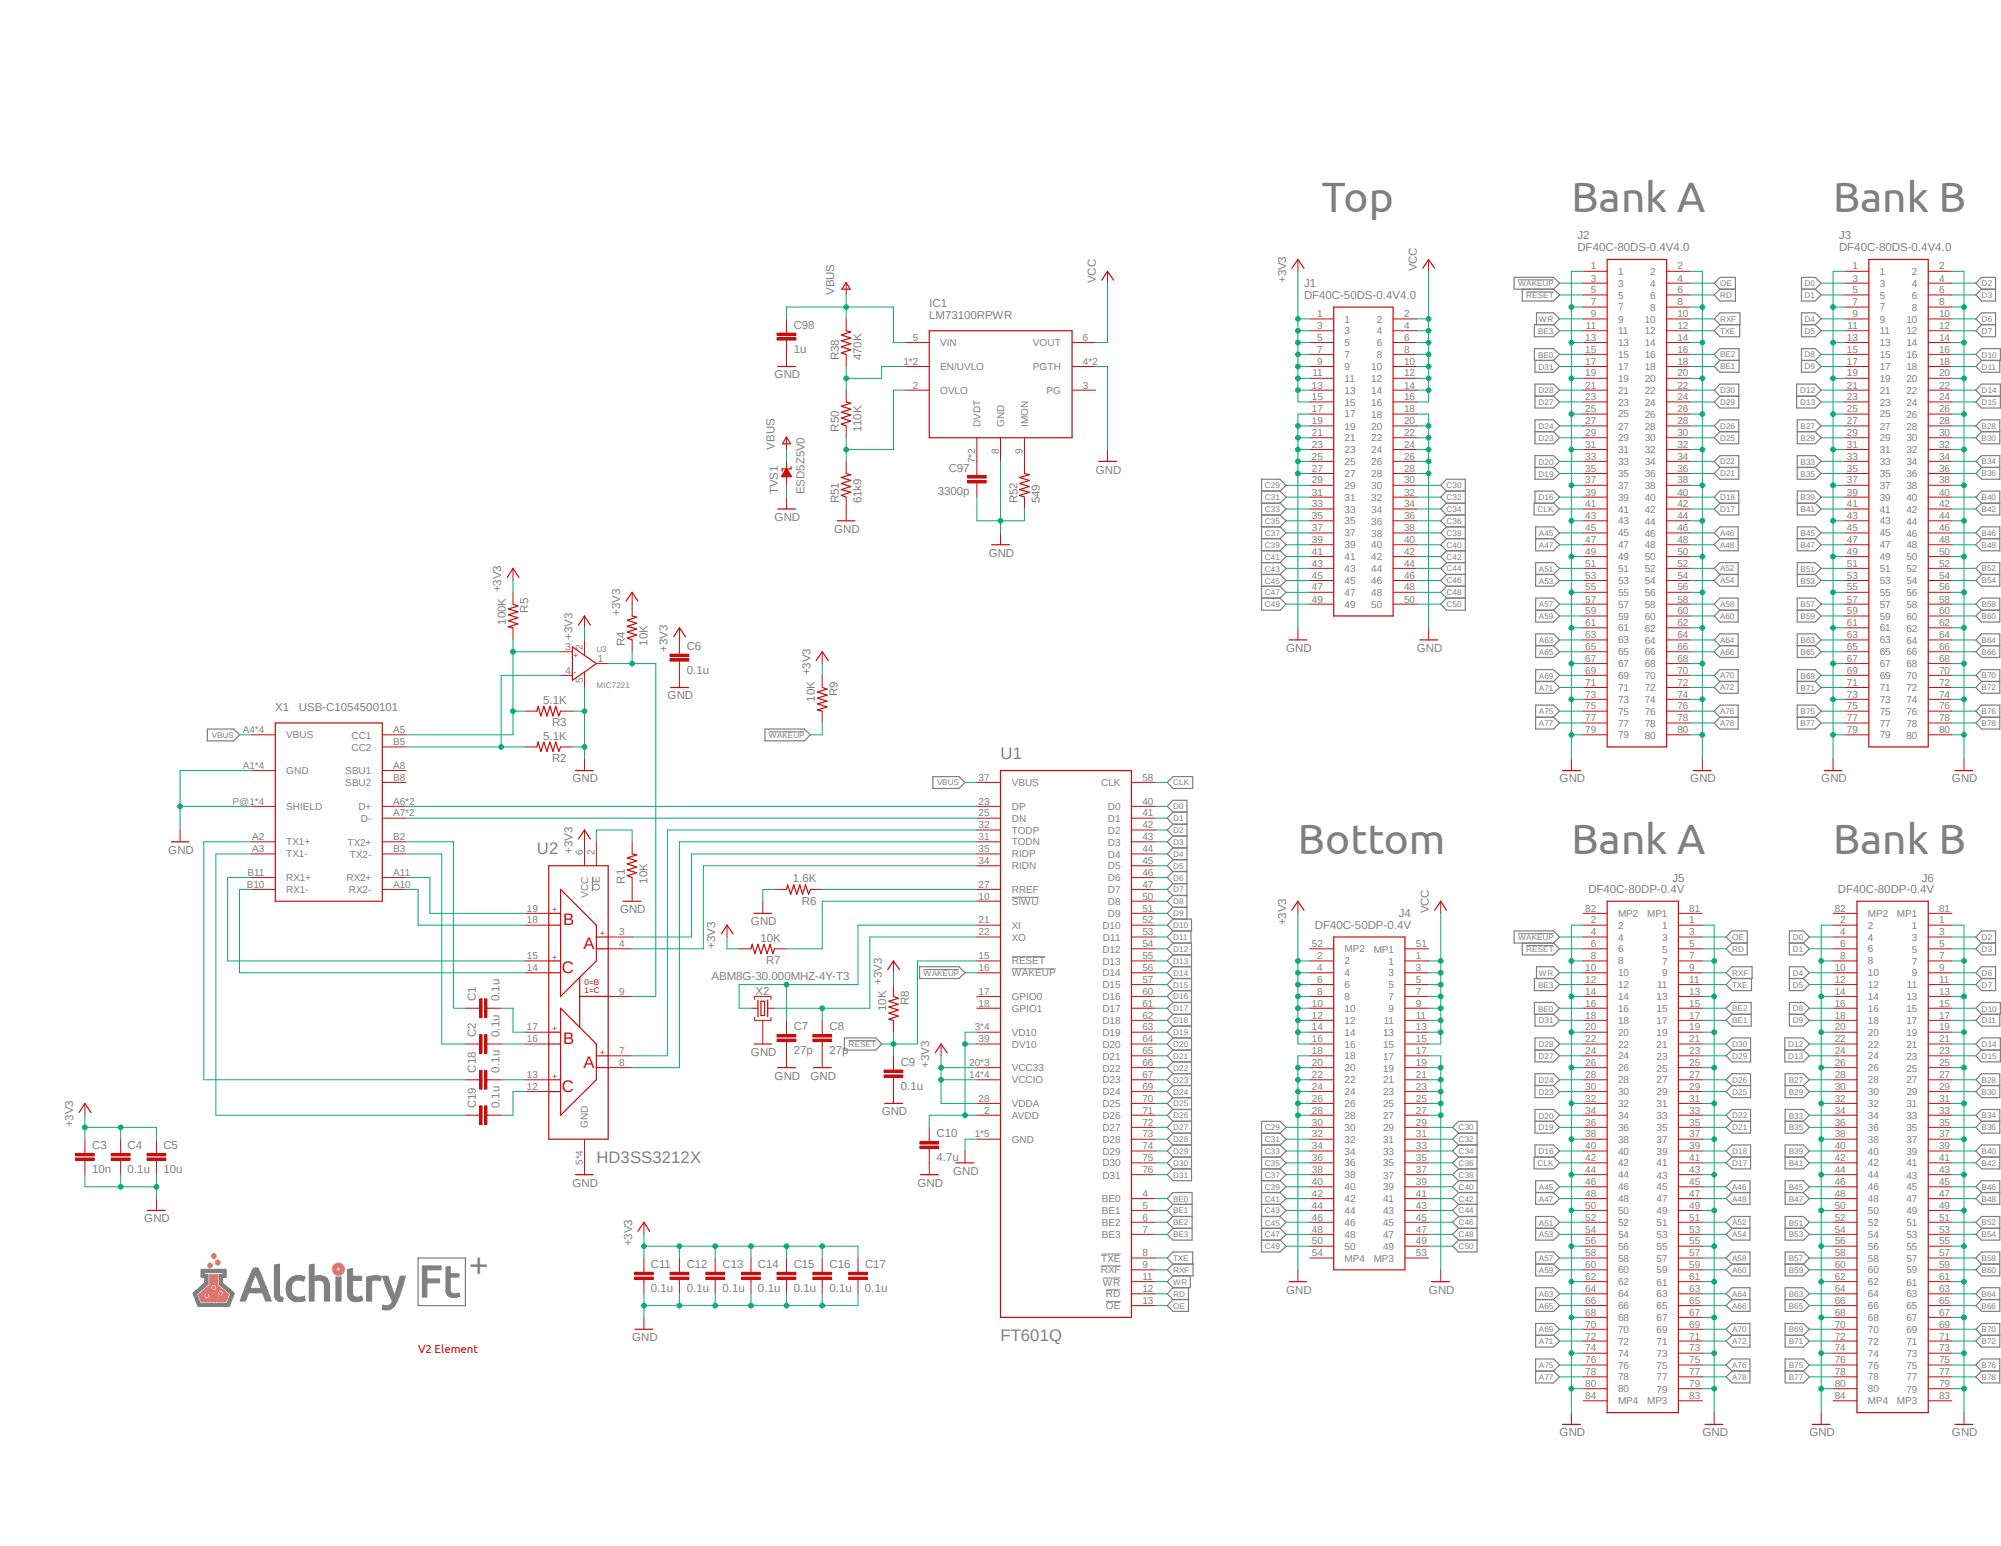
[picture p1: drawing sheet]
<svg xmlns="http://www.w3.org/2000/svg" width="279mm" height="216mm" viewBox="0 0 279 216" stroke-linecap="round" stroke-linejoin="round" font-family="sans-serif">
<defs><g id="words">
<g font-size="5.9" fill="#808080">
<text x="184.6" y="29.6">Top</text>
<text x="219.4" y="29.6">Bank A</text>
<text x="255.9" y="29.6">Bank B</text>
<text x="181.2" y="119.3">Bottom</text>
<text x="219.4" y="119.3">Bank A</text>
<text x="255.9" y="119.3">Bank B</text>
</g>
<text font-size="4.7" fill="#808080" x="65.5" y="178.3">+</text>
<g font-size="2.3" fill="#808080">
<text x="139.7" y="106">U1</text>
<text x="75" y="119.3">U2</text>
<text x="83.3" y="162.4">HD3SS3212X</text>
<text x="139.7" y="187.3">FT601Q</text>
</g>
<g font-size="2.3" fill="#c90d0c">
<text x="78.6" y="129.2">B</text>
<text x="78.4" y="135.9">C</text>
<text x="81.5" y="132.5">A</text>
<text x="78.6" y="145.8">B</text>
<text x="81.5" y="149.1">A</text>
<text x="78.4" y="152.4">C</text>
</g>
<g font-size="1.6" fill="#808080">
<text x="220.3" y="35.1">DF40C-80DS-0.4V4.0</text>
<text x="220.3" y="33.4">J2</text>
<text x="256.8" y="35.1">DF40C-80DS-0.4V4.0</text>
<text x="256.8" y="33.4">J3</text>
<text x="116.5" y="41.2" transform="rotate(-90 116.5 41.2)">VBUS</text>
<text x="153" y="39.5" transform="rotate(-90 153 39.5)">VCC</text>
<text x="179.6" y="39.5" transform="rotate(-90 179.6 39.5)">+3V3</text>
<text x="182.1" y="41.7">DF40C-50DS-0.4V4.0</text>
<text x="182.1" y="40.1">J1</text>
<text x="197.8" y="37.9" transform="rotate(-90 197.8 37.9)">VCC</text>
<text x="110.8" y="45.9">C98</text>
<text x="129.8" y="44.5">LM73100RPWR</text>
<text x="129.8" y="42.9">IC1</text>
<text x="108.2" y="52.8">GND</text>
<text x="110.8" y="49.3">1u</text>
<text x="117.1" y="50.3" transform="rotate(-90 117.1 50.3)">R38</text>
<text x="120.3" y="50.3" transform="rotate(-90 120.3 50.3)">470K</text>
<text x="108.2" y="62.8" transform="rotate(-90 108.2 62.8)">VBUS</text>
<text x="117.1" y="60.3" transform="rotate(-90 117.1 60.3)">R50</text>
<text x="120.3" y="60.3" transform="rotate(-90 120.3 60.3)">110K</text>
<text x="132.5" y="65.9">C97</text>
<text x="108.6" y="69" transform="rotate(-90 108.6 69)">TVS1</text>
<text x="112.3" y="69" transform="rotate(-90 112.3 69)">ESD5Z5V0</text>
<text x="117.1" y="70.3" transform="rotate(-90 117.1 70.3)">R51</text>
<text x="120.3" y="70.3" transform="rotate(-90 120.3 70.3)">61k9</text>
<text x="130.9" y="69.2">3300p</text>
<text x="142.1" y="70.3" transform="rotate(-90 142.1 70.3)">R52</text>
<text x="145.2" y="70.3" transform="rotate(-90 145.2 70.3)">549</text>
<text x="153" y="66.1">GND</text>
<text x="108.2" y="72.8">GND</text>
<text x="116.5" y="74.4">GND</text>
<text x="138.1" y="77.7">GND</text>
<text x="70" y="82.7" transform="rotate(-90 70 82.7)">+3V3</text>
<text x="70.6" y="87.3" transform="rotate(-90 70.6 87.3)">100K</text>
<text x="73.7" y="85.6" transform="rotate(-90 73.7 85.6)">R5</text>
<text x="79.9" y="89.4" transform="rotate(-90 79.9 89.4)">+3V3</text>
<text x="86.6" y="86" transform="rotate(-90 86.6 86)">+3V3</text>
<text x="87.3" y="90.2" transform="rotate(-90 87.3 90.2)">R4</text>
<text x="90.4" y="90.2" transform="rotate(-90 90.4 90.2)">10K</text>
<text x="93.2" y="91" transform="rotate(-90 93.2 91)">+3V3</text>
<text x="95.9" y="94.1">0.1u</text>
<text x="95.9" y="90.8">C6</text>
<text x="113.2" y="94.3" transform="rotate(-90 113.2 94.3)">+3V3</text>
<text x="179.6" y="91">GND</text>
<text x="197.8" y="91">GND</text>
<text x="38.4" y="99.3">X1</text>
<text x="41.7" y="99.3">USB-C1054500101</text>
<text x="75.8" y="98.3">5.1K</text>
<text x="77.1" y="101.4">R3</text>
<text x="93.2" y="97.7">GND</text>
<text x="113.8" y="98" transform="rotate(-90 113.8 98)">10K</text>
<text x="116.9" y="97.2" transform="rotate(-90 116.9 97.2)">R9</text>
<text x="75.8" y="103.3">5.1K</text>
<text x="77.1" y="106.4">R2</text>
<text x="79.9" y="109.3">GND</text>
<text x="217.8" y="109.3">GND</text>
<text x="236" y="109.3">GND</text>
<text x="254.3" y="109.3">GND</text>
<text x="272.5" y="109.3">GND</text>
<text x="23.5" y="119.3">GND</text>
<text x="79.9" y="119.3" transform="rotate(-90 79.9 119.3)">+3V3</text>
<text x="87.3" y="123.4" transform="rotate(-90 87.3 123.4)">R1</text>
<text x="90.4" y="123.4" transform="rotate(-90 90.4 123.4)">10K</text>
<text x="110.7" y="123.2">1.6K</text>
<text x="221.8" y="124.8">DF40C-80DP-0.4V</text>
<text x="233.5" y="123.1">J5</text>
<text x="256.6" y="124.8">DF40C-80DP-0.4V</text>
<text x="268.4" y="123.1">J6</text>
<text x="86.6" y="127.6">GND</text>
<text x="104.9" y="129.2">GND</text>
<text x="106.2" y="131.5">10K</text>
<text x="112" y="126.3">R6</text>
<text x="179.6" y="129.2" transform="rotate(-90 179.6 129.2)">+3V3</text>
<text x="183.6" y="129.8">DF40C-50DP-0.4V</text>
<text x="195.3" y="128.1">J4</text>
<text x="199.5" y="127.6" transform="rotate(-90 199.5 127.6)">VCC</text>
<text x="99.4" y="136.8">ABM8G-30.000MHZ-4Y-T3</text>
<text x="99.9" y="132.5" transform="rotate(-90 99.9 132.5)">+3V3</text>
<text x="107" y="134.6">R7</text>
<text x="123.1" y="137.5" transform="rotate(-90 123.1 137.5)">+3V3</text>
<text x="66.4" y="139.8" transform="rotate(-90 66.4 139.8)">C1</text>
<text x="69.7" y="139.8" transform="rotate(-90 69.7 139.8)">0.1u</text>
<text x="105.5" y="139">X2</text>
<text x="110.8" y="143.9">C7</text>
<text x="115.8" y="143.9">C8</text>
<text x="123.7" y="141.2" transform="rotate(-90 123.7 141.2)">10K</text>
<text x="126.9" y="140.4" transform="rotate(-90 126.9 140.4)">R8</text>
<text x="66.4" y="149.8" transform="rotate(-90 66.4 149.8)">C18</text>
<text x="66.4" y="144.8" transform="rotate(-90 66.4 144.8)">C2</text>
<text x="69.7" y="149.8" transform="rotate(-90 69.7 149.8)">0.1u</text>
<text x="69.7" y="144.8" transform="rotate(-90 69.7 144.8)">0.1u</text>
<text x="104.9" y="147.4">GND</text>
<text x="110.8" y="147.2">27p</text>
<text x="115.8" y="147.2">27p</text>
<text x="125.8" y="148.9">C9</text>
<text x="129.8" y="149.1" transform="rotate(-90 129.8 149.1)">+3V3</text>
<text x="66.4" y="154.8" transform="rotate(-90 66.4 154.8)">C19</text>
<text x="69.7" y="154.8" transform="rotate(-90 69.7 154.8)">0.1u</text>
<text x="108.2" y="150.8">GND</text>
<text x="113.2" y="150.8">GND</text>
<text x="123.1" y="155.7">GND</text>
<text x="125.8" y="152.2">0.1u</text>
<text x="10.2" y="157.4" transform="rotate(-90 10.2 157.4)">+3V3</text>
<text x="12.9" y="160.5">C3</text>
<text x="17.8" y="160.5">C4</text>
<text x="22.8" y="160.5">C5</text>
<text x="130.8" y="158.8">C10</text>
<text x="12.9" y="163.8">10n</text>
<text x="17.8" y="163.8">0.1u</text>
<text x="22.8" y="163.8">10u</text>
<text x="79.9" y="165.7">GND</text>
<text x="128.1" y="165.7">GND</text>
<text x="130.8" y="162.1">4.7u</text>
<text x="133.1" y="164">GND</text>
<text x="20.2" y="170.7">GND</text>
<text x="88.3" y="174" transform="rotate(-90 88.3 174)">+3V3</text>
<text x="90.9" y="177.1">C11</text>
<text x="95.9" y="177.1">C12</text>
<text x="100.9" y="177.1">C13</text>
<text x="105.8" y="177.1">C14</text>
<text x="110.8" y="177.1">C15</text>
<text x="115.8" y="177.1">C16</text>
<text x="120.8" y="177.1">C17</text>
<text x="90.9" y="180.4">0.1u</text>
<text x="95.9" y="180.4">0.1u</text>
<text x="100.9" y="180.4">0.1u</text>
<text x="105.8" y="180.4">0.1u</text>
<text x="110.8" y="180.4">0.1u</text>
<text x="115.8" y="180.4">0.1u</text>
<text x="120.8" y="180.4">0.1u</text>
<text x="179.6" y="180.7">GND</text>
<text x="199.5" y="180.7">GND</text>
<text x="88.3" y="187.3">GND</text>
<text x="217.8" y="200.6">GND</text>
<text x="237.7" y="200.6">GND</text>
<text x="252.6" y="200.6">GND</text>
<text x="272.5" y="200.6">GND</text>
</g>
<text font-size="1.6" fill="#c90d0c" x="58.4" y="189">V2 Element</text>
<g font-size="1.4" fill="#808080">
<text x="222.1" y="37.6">1</text>
<text x="222.1" y="39.3">3</text>
<text x="222.1" y="41">5</text>
<text x="225.9" y="38.4">1</text>
<text x="225.9" y="40">3</text>
<text x="225.9" y="41.7">5</text>
<text x="230.4" y="38.4">2</text>
<text x="230.4" y="40">4</text>
<text x="230.4" y="41.7">6</text>
<text x="234.2" y="37.6">2</text>
<text x="234.2" y="39.3">4</text>
<text x="234.2" y="41">6</text>
<text x="258.7" y="37.6">1</text>
<text x="258.7" y="39.3">3</text>
<text x="258.7" y="41">5</text>
<text x="262.5" y="38.4">1</text>
<text x="262.5" y="40">3</text>
<text x="262.5" y="41.7">5</text>
<text x="266.9" y="38.4">2</text>
<text x="266.9" y="40">4</text>
<text x="266.9" y="41.7">6</text>
<text x="270.8" y="37.6">2</text>
<text x="270.8" y="39.3">4</text>
<text x="270.8" y="41">6</text>
<text x="127.5" y="47.6">5</text>
<text x="151.2" y="47.6">6</text>
<text x="183.9" y="44.3">1</text>
<text x="183.9" y="46">3</text>
<text x="183.9" y="47.6">5</text>
<text x="187.7" y="45">1</text>
<text x="187.7" y="46.7">3</text>
<text x="192.2" y="45">2</text>
<text x="192.2" y="46.7">4</text>
<text x="196" y="44.3">2</text>
<text x="196" y="46">4</text>
<text x="196" y="47.6">6</text>
<text x="221.4" y="47.6">13</text>
<text x="221.4" y="46">11</text>
<text x="222.1" y="42.6">7</text>
<text x="222.1" y="44.3">9</text>
<text x="225.9" y="43.3">7</text>
<text x="225.9" y="45">9</text>
<text x="225.9" y="46.7">11</text>
<text x="229.7" y="45">10</text>
<text x="229.7" y="46.7">12</text>
<text x="230.4" y="43.4">8</text>
<text x="234.2" y="42.6">8</text>
<text x="234.2" y="44.3">10</text>
<text x="234.2" y="46">12</text>
<text x="234.2" y="47.6">14</text>
<text x="257.9" y="47.6">13</text>
<text x="258" y="46">11</text>
<text x="258.7" y="42.6">7</text>
<text x="258.7" y="44.3">9</text>
<text x="262.5" y="43.3">7</text>
<text x="262.5" y="45">9</text>
<text x="262.5" y="46.7">11</text>
<text x="266.2" y="45">10</text>
<text x="266.2" y="46.7">12</text>
<text x="266.9" y="43.4">8</text>
<text x="270.8" y="42.6">8</text>
<text x="270.8" y="44.3">10</text>
<text x="270.8" y="46">12</text>
<text x="270.8" y="47.6">14</text>
<text x="126.2" y="50.9">1*2</text>
<text x="131.3" y="51.6">EN/UVLO</text>
<text x="131.3" y="48.3">VIN</text>
<text x="144.2" y="51.7">PGTH</text>
<text x="144.2" y="48.3">VOUT</text>
<text x="151.2" y="50.9">4*2</text>
<text x="183.3" y="52.6">11</text>
<text x="183.9" y="49.3">7</text>
<text x="183.9" y="50.9">9</text>
<text x="187.7" y="48.3">5</text>
<text x="187.7" y="50">7</text>
<text x="187.7" y="51.6">9</text>
<text x="187.7" y="53.3">11</text>
<text x="191.5" y="51.7">10</text>
<text x="191.5" y="53.3">12</text>
<text x="192.2" y="48.3">6</text>
<text x="192.2" y="50">8</text>
<text x="196" y="49.3">8</text>
<text x="196" y="50.9">10</text>
<text x="196" y="52.6">12</text>
<text x="221.4" y="49.3">15</text>
<text x="221.4" y="50.9">17</text>
<text x="221.4" y="52.6">19</text>
<text x="225.9" y="48.3">13</text>
<text x="225.9" y="50">15</text>
<text x="225.9" y="51.6">17</text>
<text x="225.9" y="53.3">19</text>
<text x="229.7" y="48.3">14</text>
<text x="229.7" y="50">16</text>
<text x="229.7" y="51.7">18</text>
<text x="229.7" y="53.3">20</text>
<text x="234.2" y="49.3">16</text>
<text x="234.2" y="50.9">18</text>
<text x="234.2" y="52.6">20</text>
<text x="257.9" y="49.3">15</text>
<text x="257.9" y="50.9">17</text>
<text x="257.9" y="52.6">19</text>
<text x="262.5" y="48.3">13</text>
<text x="262.5" y="50">15</text>
<text x="262.5" y="51.6">17</text>
<text x="262.5" y="53.3">19</text>
<text x="266.2" y="48.3">14</text>
<text x="266.2" y="50">16</text>
<text x="266.2" y="51.7">18</text>
<text x="266.2" y="53.3">20</text>
<text x="270.8" y="49.3">16</text>
<text x="270.8" y="50.9">18</text>
<text x="270.8" y="52.6">20</text>
<text x="127.5" y="54.3">2</text>
<text x="131.3" y="55">OVLO</text>
<text x="136.9" y="59.6" transform="rotate(-90 136.9 59.6)">DVDT</text>
<text x="140.2" y="59.6" transform="rotate(-90 140.2 59.6)">GND</text>
<text x="143.6" y="59.6" transform="rotate(-90 143.6 59.6)">IMON</text>
<text x="146.1" y="55">PG</text>
<text x="151.2" y="54.3">3</text>
<text x="183.2" y="54.3">13</text>
<text x="183.2" y="55.9">15</text>
<text x="183.2" y="57.6">17</text>
<text x="183.2" y="59.2">19</text>
<text x="187.7" y="55">13</text>
<text x="187.7" y="56.6">15</text>
<text x="187.7" y="58.3">17</text>
<text x="187.7" y="60">19</text>
<text x="191.5" y="55">14</text>
<text x="191.5" y="56.7">16</text>
<text x="191.5" y="58.3">18</text>
<text x="191.5" y="60">20</text>
<text x="196" y="54.3">14</text>
<text x="196" y="55.9">16</text>
<text x="196" y="57.6">18</text>
<text x="196" y="59.2">20</text>
<text x="221.4" y="54.3">21</text>
<text x="221.4" y="55.9">23</text>
<text x="221.4" y="57.6">25</text>
<text x="221.4" y="59.2">27</text>
<text x="225.9" y="55">21</text>
<text x="225.9" y="56.6">23</text>
<text x="225.9" y="58.3">25</text>
<text x="225.9" y="60">27</text>
<text x="229.7" y="55">22</text>
<text x="229.7" y="56.7">24</text>
<text x="229.7" y="58.3">26</text>
<text x="229.7" y="60">28</text>
<text x="234.2" y="54.3">22</text>
<text x="234.2" y="55.9">24</text>
<text x="234.2" y="57.6">26</text>
<text x="234.2" y="59.2">28</text>
<text x="257.9" y="54.3">21</text>
<text x="257.9" y="55.9">23</text>
<text x="257.9" y="57.6">25</text>
<text x="257.9" y="59.2">27</text>
<text x="262.5" y="55">21</text>
<text x="262.5" y="56.6">23</text>
<text x="262.5" y="58.3">25</text>
<text x="262.5" y="60">27</text>
<text x="266.2" y="55">22</text>
<text x="266.2" y="56.7">24</text>
<text x="266.2" y="58.3">26</text>
<text x="266.2" y="60">28</text>
<text x="270.8" y="54.3">22</text>
<text x="270.8" y="55.9">24</text>
<text x="270.8" y="57.6">26</text>
<text x="270.8" y="59.2">28</text>
<text x="136.2" y="64.7" transform="rotate(-90 136.2 64.7)">7*2</text>
<text x="139.5" y="63.4" transform="rotate(-90 139.5 63.4)">8</text>
<text x="142.8" y="63.4" transform="rotate(-90 142.8 63.4)">9</text>
<text x="183.2" y="60.9">21</text>
<text x="183.2" y="62.6">23</text>
<text x="183.2" y="64.2">25</text>
<text x="183.2" y="65.9">27</text>
<text x="187.7" y="61.6">21</text>
<text x="187.7" y="63.3">23</text>
<text x="187.7" y="64.9">25</text>
<text x="191.5" y="61.6">22</text>
<text x="191.5" y="63.3">24</text>
<text x="191.5" y="65">26</text>
<text x="196" y="60.9">22</text>
<text x="196" y="62.6">24</text>
<text x="196" y="64.2">26</text>
<text x="196" y="65.9">28</text>
<text x="221.4" y="60.9">29</text>
<text x="221.4" y="62.6">31</text>
<text x="221.4" y="64.2">33</text>
<text x="221.4" y="65.9">35</text>
<text x="225.9" y="61.6">29</text>
<text x="225.9" y="63.3">31</text>
<text x="225.9" y="64.9">33</text>
<text x="229.7" y="61.6">30</text>
<text x="229.7" y="63.3">32</text>
<text x="229.7" y="65">34</text>
<text x="234.2" y="60.9">30</text>
<text x="234.2" y="62.6">32</text>
<text x="234.2" y="64.2">34</text>
<text x="234.2" y="65.9">36</text>
<text x="257.9" y="60.9">29</text>
<text x="257.9" y="62.6">31</text>
<text x="257.9" y="64.2">33</text>
<text x="257.9" y="65.9">35</text>
<text x="262.5" y="61.6">29</text>
<text x="262.5" y="63.3">31</text>
<text x="262.5" y="64.9">33</text>
<text x="266.2" y="61.6">30</text>
<text x="266.2" y="63.3">32</text>
<text x="266.2" y="65">34</text>
<text x="270.8" y="60.9">30</text>
<text x="270.8" y="62.6">32</text>
<text x="270.8" y="64.2">34</text>
<text x="270.8" y="65.9">36</text>
<text x="183.2" y="67.5">29</text>
<text x="183.2" y="69.2">31</text>
<text x="183.2" y="70.9">33</text>
<text x="187.7" y="66.6">27</text>
<text x="187.7" y="68.3">29</text>
<text x="187.7" y="69.9">31</text>
<text x="187.7" y="71.6">33</text>
<text x="191.5" y="66.6">28</text>
<text x="191.5" y="68.3">30</text>
<text x="191.5" y="69.9">32</text>
<text x="191.5" y="71.6">34</text>
<text x="196" y="67.5">30</text>
<text x="196" y="69.2">32</text>
<text x="196" y="70.9">34</text>
<text x="221.4" y="67.5">37</text>
<text x="221.4" y="69.2">39</text>
<text x="221.4" y="70.9">41</text>
<text x="225.9" y="66.6">35</text>
<text x="225.9" y="68.3">37</text>
<text x="225.9" y="69.9">39</text>
<text x="225.9" y="71.6">41</text>
<text x="229.7" y="66.6">36</text>
<text x="229.7" y="68.3">38</text>
<text x="229.7" y="69.9">40</text>
<text x="229.7" y="71.6">42</text>
<text x="234.2" y="67.5">38</text>
<text x="234.2" y="69.2">40</text>
<text x="234.2" y="70.9">42</text>
<text x="257.9" y="67.5">37</text>
<text x="257.9" y="69.2">39</text>
<text x="257.9" y="70.9">41</text>
<text x="262.5" y="66.6">35</text>
<text x="262.5" y="68.3">37</text>
<text x="262.5" y="69.9">39</text>
<text x="262.5" y="71.6">41</text>
<text x="266.2" y="66.6">36</text>
<text x="266.2" y="68.3">38</text>
<text x="266.2" y="69.9">40</text>
<text x="266.2" y="71.6">42</text>
<text x="270.8" y="67.5">38</text>
<text x="270.8" y="69.2">40</text>
<text x="270.8" y="70.9">42</text>
<text x="183.2" y="72.5">35</text>
<text x="183.2" y="74.2">37</text>
<text x="183.2" y="75.8">39</text>
<text x="183.2" y="77.5">41</text>
<text x="187.7" y="73.2">35</text>
<text x="187.7" y="74.9">37</text>
<text x="187.7" y="76.6">39</text>
<text x="191.5" y="73.3">36</text>
<text x="191.5" y="74.9">38</text>
<text x="191.5" y="76.6">40</text>
<text x="196" y="72.5">36</text>
<text x="196" y="74.2">38</text>
<text x="196" y="75.8">40</text>
<text x="196" y="77.5">42</text>
<text x="221.4" y="72.5">43</text>
<text x="221.4" y="74.2">45</text>
<text x="221.4" y="75.8">47</text>
<text x="221.4" y="77.5">49</text>
<text x="225.9" y="73.2">43</text>
<text x="225.9" y="74.9">45</text>
<text x="225.9" y="76.6">47</text>
<text x="229.7" y="73.3">44</text>
<text x="229.7" y="74.9">46</text>
<text x="229.7" y="76.6">48</text>
<text x="234.2" y="72.5">44</text>
<text x="234.2" y="74.2">46</text>
<text x="234.2" y="75.8">48</text>
<text x="234.2" y="77.5">50</text>
<text x="257.9" y="72.5">43</text>
<text x="257.9" y="74.2">45</text>
<text x="257.9" y="75.8">47</text>
<text x="257.9" y="77.5">49</text>
<text x="262.5" y="73.2">43</text>
<text x="262.5" y="74.9">45</text>
<text x="262.5" y="76.6">47</text>
<text x="266.2" y="73.3">44</text>
<text x="266.2" y="74.9">46</text>
<text x="266.2" y="76.6">48</text>
<text x="270.8" y="72.5">44</text>
<text x="270.8" y="74.2">46</text>
<text x="270.8" y="75.8">48</text>
<text x="270.8" y="77.5">50</text>
<text x="183.2" y="79.2">43</text>
<text x="183.2" y="80.8">45</text>
<text x="183.2" y="82.5">47</text>
<text x="187.7" y="78.2">41</text>
<text x="187.7" y="79.9">43</text>
<text x="187.7" y="81.5">45</text>
<text x="187.7" y="83.2">47</text>
<text x="191.5" y="78.2">42</text>
<text x="191.5" y="79.9">44</text>
<text x="191.5" y="81.6">46</text>
<text x="191.5" y="83.2">48</text>
<text x="196" y="79.2">44</text>
<text x="196" y="80.8">46</text>
<text x="196" y="82.5">48</text>
<text x="221.4" y="79.2">51</text>
<text x="221.4" y="80.8">53</text>
<text x="221.4" y="82.5">55</text>
<text x="225.9" y="78.2">49</text>
<text x="225.9" y="79.9">51</text>
<text x="225.9" y="81.5">53</text>
<text x="225.9" y="83.2">55</text>
<text x="229.7" y="78.2">50</text>
<text x="229.7" y="79.9">52</text>
<text x="229.7" y="81.6">54</text>
<text x="229.7" y="83.2">56</text>
<text x="234.2" y="79.2">52</text>
<text x="234.2" y="80.8">54</text>
<text x="234.2" y="82.5">56</text>
<text x="257.9" y="79.2">51</text>
<text x="257.9" y="80.8">53</text>
<text x="257.9" y="82.5">55</text>
<text x="262.5" y="78.2">49</text>
<text x="262.5" y="79.9">51</text>
<text x="262.5" y="81.5">53</text>
<text x="262.5" y="83.2">55</text>
<text x="266.2" y="78.2">50</text>
<text x="266.2" y="79.9">52</text>
<text x="266.2" y="81.6">54</text>
<text x="266.2" y="83.2">56</text>
<text x="270.8" y="79.2">52</text>
<text x="270.8" y="80.8">54</text>
<text x="270.8" y="82.5">56</text>
<text x="183.2" y="84.2">49</text>
<text x="187.7" y="84.9">49</text>
<text x="191.5" y="84.9">50</text>
<text x="196" y="84.2">50</text>
<text x="221.4" y="84.2">57</text>
<text x="221.4" y="85.8">59</text>
<text x="221.4" y="87.5">61</text>
<text x="221.4" y="89.1">63</text>
<text x="225.9" y="84.9">57</text>
<text x="225.9" y="86.5">59</text>
<text x="225.9" y="88.2">61</text>
<text x="225.9" y="89.8">63</text>
<text x="229.7" y="84.9">58</text>
<text x="229.7" y="86.5">60</text>
<text x="229.7" y="88.2">62</text>
<text x="229.7" y="89.9">64</text>
<text x="234.2" y="84.2">58</text>
<text x="234.2" y="85.8">60</text>
<text x="234.2" y="87.5">62</text>
<text x="234.2" y="89.1">64</text>
<text x="257.9" y="84.2">57</text>
<text x="257.9" y="85.8">59</text>
<text x="257.9" y="87.5">61</text>
<text x="257.9" y="89.1">63</text>
<text x="262.5" y="84.9">57</text>
<text x="262.5" y="86.5">59</text>
<text x="262.5" y="88.2">61</text>
<text x="262.5" y="89.8">63</text>
<text x="266.2" y="84.9">58</text>
<text x="266.2" y="86.5">60</text>
<text x="266.2" y="88.2">62</text>
<text x="266.2" y="89.9">64</text>
<text x="270.8" y="84.2">58</text>
<text x="270.8" y="85.8">60</text>
<text x="270.8" y="87.5">62</text>
<text x="270.8" y="89.1">64</text>
<text x="79" y="90.8">3</text>
<text x="79" y="94.1">4</text>
<text x="81.4" y="95.3" transform="rotate(-90 81.4 95.3)">5</text>
<text x="81.4" y="90.8" transform="rotate(-90 81.4 90.8)">2</text>
<text x="83.5" y="92.5">1</text>
<text x="221.4" y="90.8">65</text>
<text x="221.4" y="92.5">67</text>
<text x="221.4" y="94.1">69</text>
<text x="221.4" y="95.8">71</text>
<text x="225.9" y="91.5">65</text>
<text x="225.9" y="93.2">67</text>
<text x="225.9" y="94.8">69</text>
<text x="229.7" y="91.5">66</text>
<text x="229.7" y="93.2">68</text>
<text x="229.7" y="94.9">70</text>
<text x="234.2" y="90.8">66</text>
<text x="234.2" y="92.5">68</text>
<text x="234.2" y="94.1">70</text>
<text x="234.2" y="95.8">72</text>
<text x="257.9" y="90.8">65</text>
<text x="257.9" y="92.5">67</text>
<text x="257.9" y="94.1">69</text>
<text x="257.9" y="95.8">71</text>
<text x="262.5" y="91.5">65</text>
<text x="262.5" y="93.2">67</text>
<text x="262.5" y="94.8">69</text>
<text x="266.2" y="91.5">66</text>
<text x="266.2" y="93.2">68</text>
<text x="266.2" y="94.9">70</text>
<text x="270.8" y="90.8">66</text>
<text x="270.8" y="92.5">68</text>
<text x="270.8" y="94.1">70</text>
<text x="270.8" y="95.8">72</text>
<text x="221.4" y="97.4">73</text>
<text x="221.4" y="99.1">75</text>
<text x="221.4" y="100.8">77</text>
<text x="225.9" y="96.5">71</text>
<text x="225.9" y="98.2">73</text>
<text x="225.9" y="99.8">75</text>
<text x="225.9" y="101.5">77</text>
<text x="229.7" y="96.5">72</text>
<text x="229.7" y="98.2">74</text>
<text x="229.7" y="99.8">76</text>
<text x="229.7" y="101.5">78</text>
<text x="234.2" y="97.4">74</text>
<text x="234.2" y="99.1">76</text>
<text x="234.2" y="100.8">78</text>
<text x="257.9" y="97.4">73</text>
<text x="257.9" y="99.1">75</text>
<text x="257.9" y="100.8">77</text>
<text x="262.5" y="96.5">71</text>
<text x="262.5" y="98.2">73</text>
<text x="262.5" y="99.8">75</text>
<text x="262.5" y="101.5">77</text>
<text x="266.2" y="96.5">72</text>
<text x="266.2" y="98.2">74</text>
<text x="266.2" y="99.8">76</text>
<text x="266.2" y="101.5">78</text>
<text x="270.8" y="97.4">74</text>
<text x="270.8" y="99.1">76</text>
<text x="270.8" y="100.8">78</text>
<text x="33.9" y="102.4">A4*4</text>
<text x="33.9" y="107.4">A1*4</text>
<text x="40" y="103.1">VBUS</text>
<text x="49.1" y="103.2">CC1</text>
<text x="49.1" y="104.8">CC2</text>
<text x="54.9" y="102.4">A5</text>
<text x="54.9" y="104.1">B5</text>
<text x="54.9" y="107.4">A8</text>
<text x="221.4" y="102.4">79</text>
<text x="225.9" y="103.1">79</text>
<text x="229.7" y="103.2">80</text>
<text x="234.2" y="102.4">80</text>
<text x="257.9" y="102.4">79</text>
<text x="262.5" y="103.1">79</text>
<text x="266.2" y="103.2">80</text>
<text x="270.8" y="102.4">80</text>
<text x="32.5" y="112.4">P@1*4</text>
<text x="40" y="108.1">GND</text>
<text x="40" y="113.1">SHIELD</text>
<text x="48.2" y="108.1">SBU1</text>
<text x="48.2" y="109.8">SBU2</text>
<text x="50" y="113.1">D+</text>
<text x="54.9" y="109">B8</text>
<text x="54.9" y="112.4">A6*2</text>
<text x="136.6" y="109">37</text>
<text x="136.6" y="112.4">23</text>
<text x="141.3" y="109.8">VBUS</text>
<text x="141.3" y="113.1">DP</text>
<text x="153.8" y="109.8">CLK</text>
<text x="154.7" y="113.1">D0</text>
<text x="159.5" y="112.4">40</text>
<text x="159.5" y="109">58</text>
<text x="35.2" y="117.3">A2</text>
<text x="35.2" y="119">A3</text>
<text x="40" y="118.1">TX1+</text>
<text x="40" y="119.7">TX1-</text>
<text x="48.5" y="118.1">TX2+</text>
<text x="48.9" y="119.8">TX2-</text>
<text x="50.4" y="114.8">D-</text>
<text x="54.9" y="117.3">B2</text>
<text x="54.9" y="119">B3</text>
<text x="54.9" y="114">A7*2</text>
<text x="81.4" y="119.4" transform="rotate(-90 81.4 119.4)">6</text>
<text x="83" y="119.4" transform="rotate(-90 83 119.4)">2</text>
<text x="136.6" y="119">35</text>
<text x="136.6" y="115.7">32</text>
<text x="136.6" y="117.3">31</text>
<text x="136.6" y="114">25</text>
<text x="141.3" y="119.7">RIDP</text>
<text x="141.3" y="116.4">TODP</text>
<text x="141.3" y="118.1">TODN</text>
<text x="141.3" y="114.8">DN</text>
<text x="154.7" y="114.8">D1</text>
<text x="154.7" y="116.4">D2</text>
<text x="154.7" y="118.1">D3</text>
<text x="154.7" y="119.8">D4</text>
<text x="159.5" y="114">41</text>
<text x="159.5" y="115.7">42</text>
<text x="159.5" y="117.3">43</text>
<text x="159.5" y="119">44</text>
<text x="34.5" y="124">B10</text>
<text x="34.5" y="122.3">B11</text>
<text x="40" y="123.1">RX1+</text>
<text x="40" y="124.7">RX1-</text>
<text x="48.4" y="123.1">RX2+</text>
<text x="48.7" y="124.7">RX2-</text>
<text x="54.9" y="122.3">A11</text>
<text x="54.9" y="124">A10</text>
<text x="82.1" y="125.4" transform="rotate(-90 82.1 125.4)">VCC</text>
<text x="83.8" y="124.5" transform="rotate(-90 83.8 124.5)">OE</text>
<text x="136.6" y="125.6">10</text>
<text x="136.6" y="120.6">34</text>
<text x="136.6" y="124">27</text>
<text x="141.3" y="121.4">RIDN</text>
<text x="141.3" y="124.7">RREF</text>
<text x="154.7" y="121.4">D5</text>
<text x="154.7" y="123.1">D6</text>
<text x="154.7" y="124.7">D7</text>
<text x="159.5" y="120.6">45</text>
<text x="159.5" y="122.3">46</text>
<text x="159.5" y="124">47</text>
<text x="159.5" y="125.6">50</text>
<text x="73.6" y="127.3">19</text>
<text x="73.6" y="128.9">18</text>
<text x="86.4" y="130.6">3</text>
<text x="136.6" y="130.6">22</text>
<text x="136.6" y="128.9">21</text>
<text x="141.3" y="131.4">XO</text>
<text x="141.3" y="129.7">XI</text>
<text x="141.3" y="126.4">SIWU</text>
<text x="153.9" y="129.7">D10</text>
<text x="154" y="131.4">D11</text>
<text x="154.7" y="128.1">D9</text>
<text x="154.7" y="126.4">D8</text>
<text x="159.5" y="127.3">51</text>
<text x="159.5" y="128.9">52</text>
<text x="159.5" y="130.6">53</text>
<text x="221.4" y="127.3">82</text>
<text x="222.1" y="128.9">2</text>
<text x="222.1" y="130.6">4</text>
<text x="225.9" y="129.7">2</text>
<text x="225.9" y="131.4">4</text>
<text x="225.9" y="128">MP2</text>
<text x="230" y="128.1">MP1</text>
<text x="232.1" y="129.7">1</text>
<text x="232.1" y="131.4">3</text>
<text x="235.9" y="128.9">1</text>
<text x="235.9" y="130.6">3</text>
<text x="235.9" y="127.3">81</text>
<text x="256.2" y="127.3">82</text>
<text x="257" y="128.9">2</text>
<text x="257" y="130.6">4</text>
<text x="260.8" y="129.7">2</text>
<text x="260.8" y="131.4">4</text>
<text x="260.8" y="128">MP2</text>
<text x="264.9" y="128.1">MP1</text>
<text x="266.9" y="129.7">1</text>
<text x="266.9" y="131.4">3</text>
<text x="270.8" y="128.9">1</text>
<text x="270.8" y="130.6">3</text>
<text x="270.8" y="127.3">81</text>
<text x="73.6" y="133.9">15</text>
<text x="73.6" y="135.6">14</text>
<text x="86.4" y="132.3">4</text>
<text x="136.6" y="135.6">16</text>
<text x="136.6" y="133.9">15</text>
<text x="141.3" y="136.4">WAKEUP</text>
<text x="141.3" y="134.7">RESET</text>
<text x="153.9" y="133.1">D12</text>
<text x="153.9" y="134.7">D13</text>
<text x="153.9" y="136.4">D14</text>
<text x="159.5" y="132.3">54</text>
<text x="159.5" y="133.9">55</text>
<text x="159.5" y="135.6">56</text>
<text x="159.5" y="137.2">57</text>
<text x="183.2" y="132.3">52</text>
<text x="183.9" y="133.9">2</text>
<text x="183.9" y="135.6">4</text>
<text x="183.9" y="137.2">6</text>
<text x="187.7" y="134.7">2</text>
<text x="187.7" y="136.4">4</text>
<text x="187.7" y="133">MP2</text>
<text x="191.8" y="133.1">MP1</text>
<text x="193.9" y="134.7">1</text>
<text x="193.9" y="136.4">3</text>
<text x="197.7" y="133.9">1</text>
<text x="197.7" y="135.6">3</text>
<text x="197.7" y="137.2">5</text>
<text x="197.7" y="132.3">51</text>
<text x="221.4" y="135.6">10</text>
<text x="221.4" y="137.2">12</text>
<text x="222.1" y="132.3">6</text>
<text x="222.1" y="133.9">8</text>
<text x="225.9" y="133">6</text>
<text x="225.9" y="134.7">8</text>
<text x="225.9" y="136.4">10</text>
<text x="232.1" y="133.1">5</text>
<text x="232.1" y="134.7">7</text>
<text x="232.1" y="136.4">9</text>
<text x="235.9" y="132.3">5</text>
<text x="235.9" y="133.9">7</text>
<text x="235.9" y="135.6">9</text>
<text x="235.9" y="137.2">11</text>
<text x="256.2" y="135.6">10</text>
<text x="256.2" y="137.2">12</text>
<text x="257" y="132.3">6</text>
<text x="257" y="133.9">8</text>
<text x="260.8" y="133">6</text>
<text x="260.8" y="134.7">8</text>
<text x="260.8" y="136.4">10</text>
<text x="266.9" y="133.1">5</text>
<text x="266.9" y="134.7">7</text>
<text x="266.9" y="136.4">9</text>
<text x="270.8" y="132.3">5</text>
<text x="270.8" y="133.9">7</text>
<text x="270.8" y="135.6">9</text>
<text x="270.8" y="137.2">11</text>
<text x="73.6" y="143.9">17</text>
<text x="86.4" y="138.9">9</text>
<text x="136.1" y="143.9">3*4</text>
<text x="136.6" y="138.9">17</text>
<text x="136.6" y="140.6">18</text>
<text x="141.3" y="139.7">GPIO0</text>
<text x="141.3" y="141.3">GPIO1</text>
<text x="153.9" y="138">D15</text>
<text x="153.9" y="139.7">D16</text>
<text x="153.9" y="141.3">D17</text>
<text x="153.9" y="143">D18</text>
<text x="159.5" y="138.9">60</text>
<text x="159.5" y="140.6">61</text>
<text x="159.5" y="142.2">62</text>
<text x="159.5" y="143.9">63</text>
<text x="183.2" y="140.6">10</text>
<text x="183.2" y="142.2">12</text>
<text x="183.2" y="143.9">14</text>
<text x="183.9" y="138.9">8</text>
<text x="187.7" y="138">6</text>
<text x="187.7" y="139.7">8</text>
<text x="187.7" y="141.3">10</text>
<text x="187.7" y="143">12</text>
<text x="193.2" y="143">11</text>
<text x="193.9" y="138">5</text>
<text x="193.9" y="139.7">7</text>
<text x="193.9" y="141.3">9</text>
<text x="197.7" y="138.9">7</text>
<text x="197.7" y="140.6">9</text>
<text x="197.7" y="142.2">11</text>
<text x="197.7" y="143.9">13</text>
<text x="221.4" y="138.9">14</text>
<text x="221.4" y="140.6">16</text>
<text x="221.4" y="142.2">18</text>
<text x="221.4" y="143.9">20</text>
<text x="225.9" y="138">12</text>
<text x="225.9" y="139.7">14</text>
<text x="225.9" y="141.3">16</text>
<text x="225.9" y="143">18</text>
<text x="231.3" y="139.7">13</text>
<text x="231.3" y="141.3">15</text>
<text x="231.3" y="143">17</text>
<text x="231.4" y="138">11</text>
<text x="235.9" y="138.9">13</text>
<text x="235.9" y="140.6">15</text>
<text x="235.9" y="142.2">17</text>
<text x="235.9" y="143.9">19</text>
<text x="256.2" y="138.9">14</text>
<text x="256.2" y="140.6">16</text>
<text x="256.2" y="142.2">18</text>
<text x="256.2" y="143.9">20</text>
<text x="260.8" y="138">12</text>
<text x="260.8" y="139.7">14</text>
<text x="260.8" y="141.3">16</text>
<text x="260.8" y="143">18</text>
<text x="266.2" y="139.7">13</text>
<text x="266.2" y="141.3">15</text>
<text x="266.2" y="143">17</text>
<text x="266.3" y="138">11</text>
<text x="270.8" y="138.9">13</text>
<text x="270.8" y="140.6">15</text>
<text x="270.8" y="142.2">17</text>
<text x="270.8" y="143.9">19</text>
<text x="73.6" y="145.6">16</text>
<text x="86.4" y="147.2">7</text>
<text x="86.4" y="148.9">8</text>
<text x="135.3" y="148.9">20*3</text>
<text x="136.6" y="145.6">39</text>
<text x="141.3" y="144.7">VD10</text>
<text x="141.3" y="146.3">DV10</text>
<text x="141.3" y="149.6">VCC33</text>
<text x="153.9" y="144.7">D19</text>
<text x="153.9" y="146.3">D20</text>
<text x="153.9" y="148">D21</text>
<text x="153.9" y="149.6">D22</text>
<text x="159.5" y="145.6">64</text>
<text x="159.5" y="147.2">65</text>
<text x="159.5" y="148.9">66</text>
<text x="183.2" y="145.6">16</text>
<text x="183.2" y="147.2">18</text>
<text x="183.2" y="148.9">20</text>
<text x="187.7" y="144.7">14</text>
<text x="187.7" y="146.3">16</text>
<text x="187.7" y="148">18</text>
<text x="187.7" y="149.6">20</text>
<text x="193.1" y="144.7">13</text>
<text x="193.1" y="146.3">15</text>
<text x="193.1" y="148">17</text>
<text x="193.1" y="149.6">19</text>
<text x="197.7" y="145.6">15</text>
<text x="197.7" y="147.2">17</text>
<text x="197.7" y="148.9">19</text>
<text x="221.4" y="145.6">22</text>
<text x="221.4" y="147.2">24</text>
<text x="221.4" y="148.9">26</text>
<text x="225.9" y="144.7">20</text>
<text x="225.9" y="146.3">22</text>
<text x="225.9" y="148">24</text>
<text x="225.9" y="149.6">26</text>
<text x="231.3" y="144.7">19</text>
<text x="231.3" y="146.3">21</text>
<text x="231.3" y="148">23</text>
<text x="231.3" y="149.6">25</text>
<text x="235.9" y="145.6">21</text>
<text x="235.9" y="147.2">23</text>
<text x="235.9" y="148.9">25</text>
<text x="256.2" y="145.6">22</text>
<text x="256.2" y="147.2">24</text>
<text x="256.2" y="148.9">26</text>
<text x="260.8" y="144.7">20</text>
<text x="260.8" y="146.3">22</text>
<text x="260.8" y="148">24</text>
<text x="260.8" y="149.6">26</text>
<text x="266.2" y="144.7">19</text>
<text x="266.2" y="146.3">21</text>
<text x="266.2" y="148">23</text>
<text x="266.2" y="149.6">25</text>
<text x="270.8" y="145.6">21</text>
<text x="270.8" y="147.2">23</text>
<text x="270.8" y="148.9">25</text>
<text x="73.6" y="150.5">13</text>
<text x="73.6" y="152.2">12</text>
<text x="135.3" y="150.5">14*4</text>
<text x="136.6" y="153.9">28</text>
<text x="137.4" y="155.5">2</text>
<text x="141.3" y="151.3">VCCIO</text>
<text x="141.3" y="154.6">VDDA</text>
<text x="153.9" y="151.3">D23</text>
<text x="153.9" y="152.9">D24</text>
<text x="153.9" y="154.6">D25</text>
<text x="159.5" y="150.5">67</text>
<text x="159.5" y="152.2">69</text>
<text x="159.5" y="153.9">70</text>
<text x="159.5" y="155.5">71</text>
<text x="183.2" y="150.5">22</text>
<text x="183.2" y="152.2">24</text>
<text x="183.2" y="153.9">26</text>
<text x="183.2" y="155.5">28</text>
<text x="187.7" y="151.3">22</text>
<text x="187.7" y="152.9">24</text>
<text x="187.7" y="154.6">26</text>
<text x="193.1" y="151.3">21</text>
<text x="193.1" y="152.9">23</text>
<text x="193.1" y="154.6">25</text>
<text x="197.7" y="150.5">21</text>
<text x="197.7" y="152.2">23</text>
<text x="197.7" y="153.9">25</text>
<text x="197.7" y="155.5">27</text>
<text x="221.4" y="150.5">28</text>
<text x="221.4" y="152.2">30</text>
<text x="221.4" y="153.9">32</text>
<text x="221.4" y="155.5">34</text>
<text x="225.9" y="151.3">28</text>
<text x="225.9" y="152.9">30</text>
<text x="225.9" y="154.6">32</text>
<text x="231.3" y="151.3">27</text>
<text x="231.3" y="152.9">29</text>
<text x="231.3" y="154.6">31</text>
<text x="235.9" y="150.5">27</text>
<text x="235.9" y="152.2">29</text>
<text x="235.9" y="153.9">31</text>
<text x="235.9" y="155.5">33</text>
<text x="256.2" y="150.5">28</text>
<text x="256.2" y="152.2">30</text>
<text x="256.2" y="153.9">32</text>
<text x="256.2" y="155.5">34</text>
<text x="260.8" y="151.3">28</text>
<text x="260.8" y="152.9">30</text>
<text x="260.8" y="154.6">32</text>
<text x="266.2" y="151.3">27</text>
<text x="266.2" y="152.9">29</text>
<text x="266.2" y="154.6">31</text>
<text x="270.8" y="150.5">27</text>
<text x="270.8" y="152.2">29</text>
<text x="270.8" y="153.9">31</text>
<text x="270.8" y="155.5">33</text>
<text x="82.1" y="157.6" transform="rotate(-90 82.1 157.6)">GND</text>
<text x="136.1" y="158.8">1*5</text>
<text x="141.3" y="156.2">AVDD</text>
<text x="141.3" y="159.6">GND</text>
<text x="153.9" y="156.3">D26</text>
<text x="153.9" y="157.9">D27</text>
<text x="153.9" y="159.6">D28</text>
<text x="153.9" y="161.2">D29</text>
<text x="159.5" y="157.2">72</text>
<text x="159.5" y="158.8">73</text>
<text x="159.5" y="160.5">74</text>
<text x="183.2" y="157.2">30</text>
<text x="183.2" y="158.8">32</text>
<text x="183.2" y="160.5">34</text>
<text x="187.7" y="156.2">28</text>
<text x="187.7" y="157.9">30</text>
<text x="187.7" y="159.6">32</text>
<text x="187.7" y="161.2">34</text>
<text x="193.1" y="156.3">27</text>
<text x="193.1" y="157.9">29</text>
<text x="193.1" y="159.6">31</text>
<text x="193.1" y="161.2">33</text>
<text x="197.7" y="157.2">29</text>
<text x="197.7" y="158.8">31</text>
<text x="197.7" y="160.5">33</text>
<text x="221.4" y="157.2">36</text>
<text x="221.4" y="158.8">38</text>
<text x="221.4" y="160.5">40</text>
<text x="225.9" y="156.2">34</text>
<text x="225.9" y="157.9">36</text>
<text x="225.9" y="159.6">38</text>
<text x="225.9" y="161.2">40</text>
<text x="231.3" y="156.3">33</text>
<text x="231.3" y="157.9">35</text>
<text x="231.3" y="159.6">37</text>
<text x="231.3" y="161.2">39</text>
<text x="235.9" y="157.2">35</text>
<text x="235.9" y="158.8">37</text>
<text x="235.9" y="160.5">39</text>
<text x="256.2" y="157.2">36</text>
<text x="256.2" y="158.8">38</text>
<text x="256.2" y="160.5">40</text>
<text x="260.8" y="156.2">34</text>
<text x="260.8" y="157.9">36</text>
<text x="260.8" y="159.6">38</text>
<text x="260.8" y="161.2">40</text>
<text x="266.2" y="156.3">33</text>
<text x="266.2" y="157.9">35</text>
<text x="266.2" y="159.6">37</text>
<text x="266.2" y="161.2">39</text>
<text x="270.8" y="157.2">35</text>
<text x="270.8" y="158.8">37</text>
<text x="270.8" y="160.5">39</text>
<text x="81.4" y="162.7" transform="rotate(-90 81.4 162.7)">5*4</text>
<text x="153.8" y="167.9">BE0</text>
<text x="153.9" y="162.9">D30</text>
<text x="153.9" y="164.6">D31</text>
<text x="159.5" y="167.1">4</text>
<text x="159.5" y="162.2">75</text>
<text x="159.5" y="163.8">76</text>
<text x="183.2" y="162.2">36</text>
<text x="183.2" y="163.8">38</text>
<text x="183.2" y="165.5">40</text>
<text x="183.2" y="167.1">42</text>
<text x="187.7" y="162.9">36</text>
<text x="187.7" y="164.5">38</text>
<text x="187.7" y="166.2">40</text>
<text x="187.7" y="167.9">42</text>
<text x="193.1" y="162.9">35</text>
<text x="193.1" y="164.6">37</text>
<text x="193.1" y="166.2">39</text>
<text x="193.1" y="167.9">41</text>
<text x="197.7" y="162.2">35</text>
<text x="197.7" y="163.8">37</text>
<text x="197.7" y="165.5">39</text>
<text x="197.7" y="167.1">41</text>
<text x="221.4" y="162.2">42</text>
<text x="221.4" y="163.8">44</text>
<text x="221.4" y="165.5">46</text>
<text x="221.4" y="167.1">48</text>
<text x="225.9" y="162.9">42</text>
<text x="225.9" y="164.5">44</text>
<text x="225.9" y="166.2">46</text>
<text x="225.9" y="167.9">48</text>
<text x="231.3" y="162.9">41</text>
<text x="231.3" y="164.6">43</text>
<text x="231.3" y="166.2">45</text>
<text x="231.3" y="167.9">47</text>
<text x="235.9" y="162.2">41</text>
<text x="235.9" y="163.8">43</text>
<text x="235.9" y="165.5">45</text>
<text x="235.9" y="167.1">47</text>
<text x="256.2" y="162.2">42</text>
<text x="256.2" y="163.8">44</text>
<text x="256.2" y="165.5">46</text>
<text x="256.2" y="167.1">48</text>
<text x="260.8" y="162.9">42</text>
<text x="260.8" y="164.5">44</text>
<text x="260.8" y="166.2">46</text>
<text x="260.8" y="167.9">48</text>
<text x="266.2" y="162.9">41</text>
<text x="266.2" y="164.6">43</text>
<text x="266.2" y="166.2">45</text>
<text x="266.2" y="167.9">47</text>
<text x="270.8" y="162.2">41</text>
<text x="270.8" y="163.8">43</text>
<text x="270.8" y="165.5">45</text>
<text x="270.8" y="167.1">47</text>
<text x="153.8" y="169.5">BE1</text>
<text x="153.8" y="171.2">BE2</text>
<text x="153.8" y="172.9">BE3</text>
<text x="159.5" y="168.8">5</text>
<text x="159.5" y="170.5">6</text>
<text x="159.5" y="172.1">7</text>
<text x="183.2" y="168.8">44</text>
<text x="183.2" y="170.5">46</text>
<text x="183.2" y="172.1">48</text>
<text x="183.2" y="173.8">50</text>
<text x="187.7" y="169.5">44</text>
<text x="187.7" y="171.2">46</text>
<text x="187.7" y="172.8">48</text>
<text x="193.1" y="169.5">43</text>
<text x="193.1" y="171.2">45</text>
<text x="193.1" y="172.9">47</text>
<text x="197.7" y="168.8">43</text>
<text x="197.7" y="170.5">45</text>
<text x="197.7" y="172.1">47</text>
<text x="197.7" y="173.8">49</text>
<text x="221.4" y="168.8">50</text>
<text x="221.4" y="170.5">52</text>
<text x="221.4" y="172.1">54</text>
<text x="221.4" y="173.8">56</text>
<text x="225.9" y="169.5">50</text>
<text x="225.9" y="171.2">52</text>
<text x="225.9" y="172.8">54</text>
<text x="231.3" y="169.5">49</text>
<text x="231.3" y="171.2">51</text>
<text x="231.3" y="172.9">53</text>
<text x="235.9" y="168.8">49</text>
<text x="235.9" y="170.5">51</text>
<text x="235.9" y="172.1">53</text>
<text x="235.9" y="173.8">55</text>
<text x="256.2" y="168.8">50</text>
<text x="256.2" y="170.5">52</text>
<text x="256.2" y="172.1">54</text>
<text x="256.2" y="173.8">56</text>
<text x="260.8" y="169.5">50</text>
<text x="260.8" y="171.2">52</text>
<text x="260.8" y="172.8">54</text>
<text x="266.2" y="169.5">49</text>
<text x="266.2" y="171.2">51</text>
<text x="266.2" y="172.9">53</text>
<text x="270.8" y="168.8">49</text>
<text x="270.8" y="170.5">51</text>
<text x="270.8" y="172.1">53</text>
<text x="270.8" y="173.8">55</text>
<text x="153.7" y="177.8">RXF</text>
<text x="153.8" y="176.2">TXE</text>
<text x="154" y="179.5">WR</text>
<text x="159.5" y="175.4">8</text>
<text x="159.5" y="177.1">9</text>
<text x="159.5" y="178.8">11</text>
<text x="183.2" y="175.4">54</text>
<text x="187.7" y="174.5">50</text>
<text x="187.7" y="176.2">MP4</text>
<text x="191.8" y="176.2">MP3</text>
<text x="193.1" y="174.5">49</text>
<text x="197.7" y="175.4">53</text>
<text x="221.4" y="175.4">58</text>
<text x="221.4" y="177.1">60</text>
<text x="221.4" y="178.8">62</text>
<text x="225.9" y="174.5">56</text>
<text x="225.9" y="176.2">58</text>
<text x="225.9" y="177.8">60</text>
<text x="225.9" y="179.5">62</text>
<text x="231.3" y="174.5">55</text>
<text x="231.3" y="176.2">57</text>
<text x="231.3" y="177.8">59</text>
<text x="231.3" y="179.5">61</text>
<text x="235.9" y="175.4">57</text>
<text x="235.9" y="177.1">59</text>
<text x="235.9" y="178.8">61</text>
<text x="256.2" y="175.4">58</text>
<text x="256.2" y="177.1">60</text>
<text x="256.2" y="178.8">62</text>
<text x="260.8" y="174.5">56</text>
<text x="260.8" y="176.2">58</text>
<text x="260.8" y="177.8">60</text>
<text x="260.8" y="179.5">62</text>
<text x="266.2" y="174.5">55</text>
<text x="266.2" y="176.2">57</text>
<text x="266.2" y="177.8">59</text>
<text x="266.2" y="179.5">61</text>
<text x="270.8" y="175.4">57</text>
<text x="270.8" y="177.1">59</text>
<text x="270.8" y="178.8">61</text>
<text x="154.4" y="181.2">RD</text>
<text x="154.4" y="182.8">OE</text>
<text x="159.5" y="180.4">12</text>
<text x="159.5" y="182.1">13</text>
<text x="221.4" y="180.4">64</text>
<text x="221.4" y="182.1">66</text>
<text x="221.4" y="183.8">68</text>
<text x="221.4" y="185.4">70</text>
<text x="225.9" y="181.1">64</text>
<text x="225.9" y="182.8">66</text>
<text x="225.9" y="184.5">68</text>
<text x="231.3" y="181.2">63</text>
<text x="231.3" y="182.8">65</text>
<text x="231.3" y="184.5">67</text>
<text x="235.9" y="180.4">63</text>
<text x="235.9" y="182.1">65</text>
<text x="235.9" y="183.8">67</text>
<text x="235.9" y="185.4">69</text>
<text x="256.2" y="180.4">64</text>
<text x="256.2" y="182.1">66</text>
<text x="256.2" y="183.8">68</text>
<text x="256.2" y="185.4">70</text>
<text x="260.8" y="181.1">64</text>
<text x="260.8" y="182.8">66</text>
<text x="260.8" y="184.5">68</text>
<text x="266.2" y="181.2">63</text>
<text x="266.2" y="182.8">65</text>
<text x="266.2" y="184.5">67</text>
<text x="270.8" y="180.4">63</text>
<text x="270.8" y="182.1">65</text>
<text x="270.8" y="183.8">67</text>
<text x="270.8" y="185.4">69</text>
<text x="221.4" y="187.1">72</text>
<text x="221.4" y="188.7">74</text>
<text x="221.4" y="190.4">76</text>
<text x="225.9" y="186.1">70</text>
<text x="225.9" y="187.8">72</text>
<text x="225.9" y="189.4">74</text>
<text x="225.9" y="191.1">76</text>
<text x="231.3" y="186.2">69</text>
<text x="231.3" y="187.8">71</text>
<text x="231.3" y="189.5">73</text>
<text x="231.3" y="191.1">75</text>
<text x="235.9" y="187.1">71</text>
<text x="235.9" y="188.7">73</text>
<text x="235.9" y="190.4">75</text>
<text x="256.2" y="187.1">72</text>
<text x="256.2" y="188.7">74</text>
<text x="256.2" y="190.4">76</text>
<text x="260.8" y="186.1">70</text>
<text x="260.8" y="187.8">72</text>
<text x="260.8" y="189.4">74</text>
<text x="260.8" y="191.1">76</text>
<text x="266.2" y="186.2">69</text>
<text x="266.2" y="187.8">71</text>
<text x="266.2" y="189.5">73</text>
<text x="266.2" y="191.1">75</text>
<text x="270.8" y="187.1">71</text>
<text x="270.8" y="188.7">73</text>
<text x="270.8" y="190.4">75</text>
<text x="221.4" y="192.1">78</text>
<text x="221.4" y="193.7">80</text>
<text x="221.4" y="195.4">84</text>
<text x="225.9" y="192.8">78</text>
<text x="225.9" y="194.4">80</text>
<text x="225.9" y="196.1">MP4</text>
<text x="230" y="196.1">MP3</text>
<text x="231.3" y="192.8">77</text>
<text x="231.3" y="194.5">79</text>
<text x="235.9" y="192.1">77</text>
<text x="235.9" y="193.7">79</text>
<text x="235.9" y="195.4">83</text>
<text x="256.2" y="192.1">78</text>
<text x="256.2" y="193.7">80</text>
<text x="256.2" y="195.4">84</text>
<text x="260.8" y="192.8">78</text>
<text x="260.8" y="194.4">80</text>
<text x="260.8" y="196.1">MP4</text>
<text x="264.9" y="196.1">MP3</text>
<text x="266.2" y="192.8">77</text>
<text x="266.2" y="194.5">79</text>
<text x="270.8" y="192.1">77</text>
<text x="270.8" y="193.7">79</text>
<text x="270.8" y="195.4">83</text>
</g>
<g font-size="1.1" fill="#808080">
<text x="212" y="40">WAKEUP</text>
<text x="213.1" y="41.7">RESET</text>
<text x="240.2" y="40">OE</text>
<text x="240.2" y="41.6">RD</text>
<text x="252" y="40">D0</text>
<text x="252" y="41.6">D1</text>
<text x="276.7" y="40">D2</text>
<text x="276.7" y="41.7">D3</text>
<text x="214.8" y="46.6">BE3</text>
<text x="214.9" y="45">WR</text>
<text x="240.2" y="46.6">TXE</text>
<text x="240.2" y="45">RXF</text>
<text x="252" y="45">D4</text>
<text x="252" y="46.6">D5</text>
<text x="276.7" y="45">D6</text>
<text x="276.7" y="46.6">D7</text>
<text x="214.8" y="50">BE0</text>
<text x="214.8" y="51.6">D31</text>
<text x="240.2" y="51.6">BE1</text>
<text x="240.2" y="49.9">BE2</text>
<text x="252" y="49.9">D8</text>
<text x="252" y="51.6">D9</text>
<text x="276.7" y="50">D10</text>
<text x="276.7" y="51.6">D11</text>
<text x="214.8" y="59.9">D24</text>
<text x="214.8" y="56.6">D27</text>
<text x="214.8" y="54.9">D28</text>
<text x="240.2" y="59.9">D26</text>
<text x="240.2" y="56.6">D29</text>
<text x="240.2" y="54.9">D30</text>
<text x="251.3" y="54.9">D12</text>
<text x="251.3" y="56.6">D13</text>
<text x="251.4" y="59.9">B27</text>
<text x="276.7" y="54.9">D14</text>
<text x="276.7" y="56.6">D15</text>
<text x="276.7" y="59.9">B28</text>
<text x="214.8" y="64.9">D20</text>
<text x="214.8" y="61.6">D23</text>
<text x="240.2" y="64.9">D22</text>
<text x="240.2" y="61.6">D25</text>
<text x="251.4" y="64.9">B33</text>
<text x="251.4" y="61.6">B29</text>
<text x="276.7" y="64.9">B34</text>
<text x="276.7" y="61.6">B30</text>
<text x="176.6" y="68.2">C29</text>
<text x="176.6" y="69.9">C31</text>
<text x="176.6" y="71.5">C33</text>
<text x="202" y="68.2">C30</text>
<text x="202" y="69.9">C32</text>
<text x="202" y="71.5">C34</text>
<text x="214.7" y="71.5">CLK</text>
<text x="214.8" y="69.9">D16</text>
<text x="214.8" y="66.5">D19</text>
<text x="240.2" y="71.5">D17</text>
<text x="240.2" y="69.9">D18</text>
<text x="240.2" y="66.5">D21</text>
<text x="251.4" y="71.5">B41</text>
<text x="251.4" y="69.9">B39</text>
<text x="251.4" y="66.5">B35</text>
<text x="276.7" y="71.5">B42</text>
<text x="276.7" y="69.9">B40</text>
<text x="276.7" y="66.5">B36</text>
<text x="176.6" y="73.2">C35</text>
<text x="176.6" y="74.8">C37</text>
<text x="176.6" y="76.5">C39</text>
<text x="202" y="73.2">C36</text>
<text x="202" y="74.8">C38</text>
<text x="202" y="76.5">C40</text>
<text x="214.9" y="74.8">A45</text>
<text x="214.9" y="76.5">A47</text>
<text x="240.2" y="76.5">A48</text>
<text x="240.2" y="74.8">A46</text>
<text x="251.4" y="76.5">B47</text>
<text x="251.4" y="74.8">B45</text>
<text x="276.7" y="76.5">B48</text>
<text x="276.7" y="74.8">B46</text>
<text x="176.6" y="78.2">C41</text>
<text x="176.6" y="79.8">C43</text>
<text x="176.6" y="81.5">C45</text>
<text x="176.6" y="83.1">C47</text>
<text x="202" y="78.2">C42</text>
<text x="202" y="79.8">C44</text>
<text x="202" y="81.5">C46</text>
<text x="202" y="83.1">C48</text>
<text x="214.9" y="79.8">A51</text>
<text x="214.9" y="81.5">A53</text>
<text x="240.2" y="81.5">A54</text>
<text x="240.2" y="79.8">A52</text>
<text x="251.4" y="81.5">B53</text>
<text x="251.4" y="79.8">B51</text>
<text x="276.7" y="81.5">B54</text>
<text x="276.7" y="79.8">B52</text>
<text x="176.6" y="84.8">C49</text>
<text x="202" y="84.8">C50</text>
<text x="214.9" y="84.8">A57</text>
<text x="214.9" y="86.4">A59</text>
<text x="214.9" y="89.8">A63</text>
<text x="240.2" y="89.7">A64</text>
<text x="240.2" y="86.4">A60</text>
<text x="240.2" y="84.8">A58</text>
<text x="251.4" y="89.8">B63</text>
<text x="251.4" y="86.4">B59</text>
<text x="251.4" y="84.8">B57</text>
<text x="276.7" y="89.7">B64</text>
<text x="276.7" y="86.4">B60</text>
<text x="276.7" y="84.8">B58</text>
<text x="83.3" y="91">U3</text>
<text x="214.9" y="94.8">A69</text>
<text x="214.9" y="91.4">A65</text>
<text x="240.2" y="94.7">A70</text>
<text x="240.2" y="91.4">A66</text>
<text x="251.4" y="91.4">B65</text>
<text x="251.4" y="94.8">B69</text>
<text x="276.7" y="91.4">B66</text>
<text x="276.7" y="94.7">B70</text>
<text x="83.3" y="96">MIC7221</text>
<text x="214.9" y="96.4">A71</text>
<text x="214.9" y="99.7">A75</text>
<text x="214.9" y="101.4">A77</text>
<text x="240.2" y="96.4">A72</text>
<text x="240.2" y="99.7">A76</text>
<text x="240.2" y="101.4">A78</text>
<text x="251.4" y="96.4">B71</text>
<text x="251.4" y="99.7">B75</text>
<text x="251.4" y="101.4">B77</text>
<text x="276.7" y="96.4">B72</text>
<text x="276.7" y="99.7">B76</text>
<text x="276.7" y="101.4">B78</text>
<text x="29.6" y="103.1">VBUS</text>
<text x="107.4" y="103.1">WAKEUP</text>
<text x="130.9" y="109.7">VBUS</text>
<text x="163.8" y="109.7">CLK</text>
<text x="163.8" y="113">D0</text>
<text x="163.8" y="114.7">D1</text>
<text x="163.8" y="116.3">D2</text>
<text x="163.8" y="118">D3</text>
<text x="163.8" y="119.6">D4</text>
<text x="163.8" y="121.3">D5</text>
<text x="163.8" y="123">D6</text>
<text x="163.8" y="124.6">D7</text>
<text x="163.8" y="126.3">D8</text>
<text x="163.8" y="127.9">D9</text>
<text x="163.8" y="129.6">D10</text>
<text x="163.8" y="131.3">D11</text>
<text x="212" y="131.3">WAKEUP</text>
<text x="241.9" y="131.3">OE</text>
<text x="250.3" y="131.3">D0</text>
<text x="276.7" y="131.3">D2</text>
<text x="129" y="136.3">WAKEUP</text>
<text x="163.8" y="132.9">D12</text>
<text x="163.8" y="134.6">D13</text>
<text x="163.8" y="136.3">D14</text>
<text x="163.8" y="137.9">D15</text>
<text x="213.1" y="133">RESET</text>
<text x="214.8" y="137.9">BE3</text>
<text x="214.9" y="136.3">WR</text>
<text x="241.9" y="137.9">TXE</text>
<text x="241.9" y="136.3">RXF</text>
<text x="241.9" y="132.9">RD</text>
<text x="250.3" y="132.9">D1</text>
<text x="250.3" y="136.3">D4</text>
<text x="250.3" y="137.9">D5</text>
<text x="276.7" y="133">D3</text>
<text x="276.7" y="136.3">D6</text>
<text x="276.7" y="137.9">D7</text>
<text x="163.8" y="139.6">D16</text>
<text x="163.8" y="141.2">D17</text>
<text x="163.8" y="142.9">D18</text>
<text x="214.8" y="141.3">BE0</text>
<text x="214.8" y="142.9">D31</text>
<text x="241.9" y="142.9">BE1</text>
<text x="241.9" y="141.2">BE2</text>
<text x="250.3" y="141.2">D8</text>
<text x="250.3" y="142.9">D9</text>
<text x="276.7" y="141.3">D10</text>
<text x="276.7" y="142.9">D11</text>
<text x="118.5" y="146.2">RESET</text>
<text x="163.8" y="144.6">D19</text>
<text x="163.8" y="146.2">D20</text>
<text x="163.8" y="147.9">D21</text>
<text x="163.8" y="149.5">D22</text>
<text x="214.8" y="147.9">D27</text>
<text x="214.8" y="146.2">D28</text>
<text x="241.9" y="147.9">D29</text>
<text x="241.9" y="146.2">D30</text>
<text x="249.7" y="146.2">D12</text>
<text x="249.7" y="147.9">D13</text>
<text x="276.7" y="146.2">D14</text>
<text x="276.7" y="147.9">D15</text>
<text x="163.8" y="151.2">D23</text>
<text x="163.8" y="154.5">D25</text>
<text x="163.8" y="152.9">D24</text>
<text x="214.8" y="152.9">D23</text>
<text x="214.8" y="151.2">D24</text>
<text x="241.9" y="152.9">D25</text>
<text x="241.9" y="151.2">D26</text>
<text x="249.8" y="152.9">B29</text>
<text x="249.8" y="151.2">B27</text>
<text x="276.7" y="152.9">B30</text>
<text x="276.7" y="151.2">B28</text>
<text x="163.8" y="156.2">D26</text>
<text x="163.8" y="157.8">D27</text>
<text x="163.8" y="159.5">D28</text>
<text x="163.8" y="161.2">D29</text>
<text x="176.6" y="157.9">C29</text>
<text x="176.6" y="159.5">C31</text>
<text x="176.6" y="161.2">C33</text>
<text x="203.7" y="157.8">C30</text>
<text x="203.7" y="159.5">C32</text>
<text x="203.7" y="161.2">C34</text>
<text x="214.8" y="161.2">D16</text>
<text x="214.8" y="157.9">D19</text>
<text x="214.8" y="156.2">D20</text>
<text x="241.9" y="161.2">D18</text>
<text x="241.9" y="157.8">D21</text>
<text x="241.9" y="156.2">D22</text>
<text x="249.8" y="161.2">B39</text>
<text x="249.8" y="157.9">B35</text>
<text x="249.8" y="156.2">B33</text>
<text x="276.7" y="161.2">B40</text>
<text x="276.7" y="157.8">B36</text>
<text x="276.7" y="156.2">B34</text>
<text x="163.8" y="167.8">BE0</text>
<text x="163.8" y="162.8">D30</text>
<text x="163.8" y="164.5">D31</text>
<text x="176.6" y="162.8">C35</text>
<text x="176.6" y="164.5">C37</text>
<text x="176.6" y="166.2">C39</text>
<text x="176.6" y="167.8">C41</text>
<text x="203.7" y="162.8">C36</text>
<text x="203.7" y="164.5">C38</text>
<text x="203.7" y="166.1">C40</text>
<text x="203.7" y="167.8">C42</text>
<text x="214.7" y="162.8">CLK</text>
<text x="214.9" y="166.2">A45</text>
<text x="214.9" y="167.8">A47</text>
<text x="241.9" y="162.8">D17</text>
<text x="241.9" y="167.8">A48</text>
<text x="241.9" y="166.1">A46</text>
<text x="249.8" y="167.8">B47</text>
<text x="249.8" y="166.2">B45</text>
<text x="249.8" y="162.8">B41</text>
<text x="276.7" y="167.8">B48</text>
<text x="276.7" y="166.1">B46</text>
<text x="276.7" y="162.8">B42</text>
<text x="163.8" y="169.5">BE1</text>
<text x="163.8" y="171.1">BE2</text>
<text x="163.8" y="172.8">BE3</text>
<text x="176.6" y="169.5">C43</text>
<text x="176.6" y="171.2">C45</text>
<text x="176.6" y="172.8">C47</text>
<text x="203.7" y="169.5">C44</text>
<text x="203.7" y="171.1">C46</text>
<text x="203.7" y="172.8">C48</text>
<text x="214.9" y="171.2">A51</text>
<text x="214.9" y="172.8">A53</text>
<text x="241.9" y="172.8">A54</text>
<text x="241.9" y="171.1">A52</text>
<text x="249.8" y="172.8">B53</text>
<text x="249.8" y="171.2">B51</text>
<text x="276.7" y="172.8">B54</text>
<text x="276.7" y="171.1">B52</text>
<text x="163.8" y="176.1">TXE</text>
<text x="163.8" y="177.8">RXF</text>
<text x="163.8" y="179.4">WR</text>
<text x="176.6" y="174.5">C49</text>
<text x="203.7" y="174.5">C50</text>
<text x="214.9" y="176.1">A57</text>
<text x="214.9" y="177.8">A59</text>
<text x="241.9" y="177.8">A60</text>
<text x="241.9" y="176.1">A58</text>
<text x="249.8" y="177.8">B59</text>
<text x="249.8" y="176.1">B57</text>
<text x="276.7" y="177.8">B60</text>
<text x="276.7" y="176.1">B58</text>
<text x="163.8" y="182.8">OE</text>
<text x="163.8" y="181.1">RD</text>
<text x="214.9" y="181.1">A63</text>
<text x="214.9" y="182.8">A65</text>
<text x="241.9" y="182.8">A66</text>
<text x="241.9" y="181.1">A64</text>
<text x="249.8" y="182.8">B65</text>
<text x="249.8" y="181.1">B63</text>
<text x="276.7" y="182.8">B66</text>
<text x="276.7" y="181.1">B64</text>
<text x="214.9" y="186.1">A69</text>
<text x="214.9" y="187.8">A71</text>
<text x="214.9" y="191.1">A75</text>
<text x="241.9" y="186.1">A70</text>
<text x="241.9" y="187.7">A72</text>
<text x="241.9" y="191.1">A76</text>
<text x="249.8" y="186.1">B69</text>
<text x="249.8" y="187.8">B71</text>
<text x="249.8" y="191.1">B75</text>
<text x="276.7" y="186.1">B70</text>
<text x="276.7" y="187.7">B72</text>
<text x="276.7" y="191.1">B76</text>
<text x="214.9" y="192.7">A77</text>
<text x="241.9" y="192.7">A78</text>
<text x="249.8" y="192.7">B77</text>
<text x="276.7" y="192.7">B78</text>
</g>
<g font-size="1.1" fill="#c90d0c">
<text x="80.1" y="91.9">+</text>
<text x="80.1" y="94.3">-</text>
<text x="77.1" y="127.4">+</text>
<text x="83.8" y="130.7">+</text>
<text x="77.1" y="134">+</text>
<text x="81.6" y="137.5">0=B</text>
<text x="77.1" y="144">+</text>
<text x="81.6" y="138.6">1=C</text>
<text x="83.8" y="147.3">+</text>
<text x="77.1" y="150.6">+</text>
</g>
</g></defs>
<path d="M8.5 23.5l270.9 177.5M279.4 23.5l-270.9 177.5" fill="none" stroke="#fff" stroke-width=".14"/>
<path d="M46.7 176.6l.6-.2v.6a.22 .22 0 0 0-.3 .2 .22 .22 0 0 0 .3 .3v.6a.87 .87 0 0 1-.8-.5 .87 .87 0 0 1 .2-1z" fill-rule="evenodd" fill="#c8c832"/>
<path d="M46.7 176.6l.6-.2v.6a.22 .22 0 0 0-.3 .2 .22 .22 0 0 0 .3 .3v.6a.87 .87 0 0 1-.8-.5 .87 .87 0 0 1 .2-1z" fill="none" stroke="#c8c832" stroke-width=".14"/>
<path d="M47.2 176.4a.85 .85 0 0 1 .9 .8 .85 .85 0 0 1-.9 .9v-.6a.26 .26 0 0 0 .3-.3 .26 .26 0 0 0-.3-.2z" fill-rule="evenodd" fill="#c8c832"/>
<path d="M47.2 176.4a.85 .85 0 0 1 .9 .8 .85 .85 0 0 1-.9 .9v-.6a.26 .26 0 0 0 .3-.3 .26 .26 0 0 0-.3-.2z" fill="none" stroke="#c8c832" stroke-width=".14"/>
<path d="M29.6 175.1h.3v.3h-.1h.1v.4a.38 .38 0 0 1-.3-.2 .38 .38 0 0 1 0-.5z" fill-rule="evenodd" fill="#c8c832"/>
<path d="M29.6 175.1h.3v.3h-.1h.1v.4a.38 .38 0 0 1-.3-.2 .38 .38 0 0 1 0-.5z" fill="none" stroke="#c8c832" stroke-width=".14"/>
<path d="M29.8 175a.36 .36 0 0 1 .4 .4 .36 .36 0 0 1-.4 .4v-.3l.1-.1z" fill-rule="evenodd" fill="#c8c832"/>
<path d="M29.8 175a.36 .36 0 0 1 .4 .4 .36 .36 0 0 1-.4 .4v-.3l.1-.1z" fill="none" stroke="#c8c832" stroke-width=".14"/>
<path d="M30.2 176h.3v.3h-.1v.1l.1-.1v.4a.36 .36 0 0 1-.4-.2 .36 .36 0 0 1 .1-.5z" fill-rule="evenodd" fill="#c8c832"/>
<path d="M30.2 176h.3v.3h-.1v.1l.1-.1v.4a.36 .36 0 0 1-.4-.2 .36 .36 0 0 1 .1-.5z" fill="none" stroke="#c8c832" stroke-width=".14"/>
<path d="M30.4 176a.34 .34 0 0 1 .4 .3 .34 .34 0 0 1-.4 .4v-.3l.1-.1h-.1z" fill-rule="evenodd" fill="#c8c832"/>
<path d="M30.4 176a.34 .34 0 0 1 .4 .3 .34 .34 0 0 1-.4 .4v-.3l.1-.1h-.1z" fill="none" stroke="#c8c832" stroke-width=".14"/>
<path d="M29 176.5l.4-.1v.3h-.1l.1 .1v.3l-.4-.2v-.2z" fill-rule="evenodd" fill="#c8c832"/>
<path d="M29 176.5l.4-.1v.3h-.1l.1 .1v.3l-.4-.2v-.2z" fill="none" stroke="#c8c832" stroke-width=".14"/>
<path d="M29.3 176.4a.35 .35 0 0 1 .4 .3 .35 .35 0 0 1-.4 .4v-.4h.1h-.1z" fill-rule="evenodd" fill="#c8c832"/>
<path d="M29.3 176.4a.35 .35 0 0 1 .4 .3 .35 .35 0 0 1-.4 .4v-.4h.1h-.1z" fill="none" stroke="#c8c832" stroke-width=".14"/>
<circle cx="29.8" cy="179.8" r=".2" fill="#c8c832"/>
<circle cx="29.8" cy="179.8" r=".2" fill="none" stroke="#c8c832" stroke-width=".14"/>
<path d="M30.6 180.5l.2-.1 .2 .1v.2l-.3 .1-.1-.1z" fill-rule="evenodd" fill="#c8c832"/>
<path d="M30.6 180.5l.2-.1 .2 .1v.2l-.3 .1-.1-.1z" fill="none" stroke="#c8c832" stroke-width=".14"/>
<path d="M29.2 178h1.2v1.5l1.1 .9a.58 .58 0 0 1 .3 1l-.2 .4h-1.3v-.7l.3-.2a.35 .35 0 0 0 .5-.2 .35 .35 0 0 0-.2-.4 .35 .35 0 0 0-.4 .4v.1l-.3 .3v.7h-.3v-1.7a.34 .34 0 0 0 .2-.5 .34 .34 0 0 0-.6 0 .34 .34 0 0 0 .3 .5v1.7h-.3v-.4l-.3-.3a.35 .35 0 0 0-.2-.5 .35 .35 0 0 0-.5 .4 .35 .35 0 0 0 .6 .2l.2 .3v.3h-1.2l-.4-1 1.5-1.3z" fill-rule="evenodd" fill="#c8c832"/>
<path d="M29.2 178h1.2v1.5l1.1 .9a.58 .58 0 0 1 .3 1l-.2 .4h-1.3v-.7l.3-.2a.35 .35 0 0 0 .5-.2 .35 .35 0 0 0-.2-.4 .35 .35 0 0 0-.4 .4v.1l-.3 .3v.7h-.3v-1.7a.34 .34 0 0 0 .2-.5 .34 .34 0 0 0-.6 0 .34 .34 0 0 0 .3 .5v1.7h-.3v-.4l-.3-.3a.35 .35 0 0 0-.2-.5 .35 .35 0 0 0-.5 .4 .35 .35 0 0 0 .6 .2l.2 .3v.3h-1.2l-.4-1 1.5-1.3z" fill="none" stroke="#c8c832" stroke-width=".14"/>
<circle cx="28.9" cy="181" r=".22" fill="#c8c832"/>
<circle cx="28.9" cy="181" r=".22" fill="none" stroke="#c8c832" stroke-width=".14"/>
<path d="M59 176.8h2.6v.5h-2v1.3h1.8v.6h-1.8v1.9h-.6z" fill-rule="evenodd" fill="#808080"/>
<path d="M59 176.8h2.6v.5h-2v1.3h1.8v.6h-1.8v1.9h-.6z" fill="none" stroke="#808080" stroke-width=".14"/>
<path d="M62.3 177l.6-.1v1h1.2v.5h-1.2v1.7a.62 .62 0 0 0 .9 .5h.3l.1 .4-.5 .2a1.09 1.09 0 0 1-1.4-1.3z" fill-rule="evenodd" fill="#808080"/>
<path d="M62.3 177l.6-.1v1h1.2v.5h-1.2v1.7a.62 .62 0 0 0 .9 .5h.3l.1 .4-.5 .2a1.09 1.09 0 0 1-1.4-1.3z" fill="none" stroke="#808080" stroke-width=".14"/>
<path d="M58.4 175.7h6.6v6.6h-6.6z" fill="none" stroke="#808080" stroke-width=".17"/>
<path d="M28.1 177.2h2.5v.5h-2.1v.3h.5v1.4l-1.3 1.1a.39 .39 0 0 0-.1 .7l.4 .8h2.6v.5h-3l-.5-1.5a.41 .41 0 0 1 .1-.7l1.4-1.1v-.8h-.5z" fill-rule="evenodd" fill="#808080"/>
<path d="M28.1 177.2h2.5v.5h-2.1v.3h.5v1.4l-1.3 1.1a.39 .39 0 0 0-.1 .7l.4 .8h2.6v.5h-3l-.5-1.5a.41 .41 0 0 1 .1-.7l1.4-1.1v-.8h-.5z" fill="none" stroke="#808080" stroke-width=".14"/>
<path d="M30.5 177.2h1.1v1.2h-.5v.8l1.3 1.1a.41 .41 0 0 1 .3 .3 .41 .41 0 0 1-.1 .4l-.6 1.5h-1.5v-.5h1.2l.3-.9a.34 .34 0 0 0 0-.6l-1.4-1.1v-1.4h.6v-.3h-.7z" fill-rule="evenodd" fill="#808080"/>
<path d="M30.5 177.2h1.1v1.2h-.5v.8l1.3 1.1a.41 .41 0 0 1 .3 .3 .41 .41 0 0 1-.1 .4l-.6 1.5h-1.5v-.5h1.2l.3-.9a.34 .34 0 0 0 0-.6l-1.4-1.1v-1.4h.6v-.3h-.7z" fill="none" stroke="#808080" stroke-width=".14"/>
<path d="M53.4 178.2h.8l.9 2.7 .8-2.7h.7l-.7 2.4a5.4 5.4 0 0 1-1.1 2.1 1.75 1.75 0 0 1-1.5 .1l.2-.6 .3 .1a.91 .91 0 0 0 1-.6l-.8-1.7z" fill-rule="evenodd" fill="#808080"/>
<path d="M53.4 178.2h.8l.9 2.7 .8-2.7h.7l-.7 2.4a5.4 5.4 0 0 1-1.1 2.1 1.75 1.75 0 0 1-1.5 .1l.2-.6 .3 .1a.91 .91 0 0 0 1-.6l-.8-1.7z" fill="none" stroke="#808080" stroke-width=".14"/>
<path d="M51.2 178.4a3.3 3.3 0 0 1 2.1-.1l-.2 .6-.4-.1-.8 .1v2.8h-.7z" fill-rule="evenodd" fill="#808080"/>
<path d="M51.2 178.4a3.3 3.3 0 0 1 2.1-.1l-.2 .6-.4-.1-.8 .1v2.8h-.7z" fill="none" stroke="#808080" stroke-width=".14"/>
<path d="M48.5 177.3l.7-.1v1h1.3v.6h-1.3v1.5a.67 .67 0 0 0 .3 .8 .67 .67 0 0 0 .7 0l.3-.1 .2 .6a1.4 1.4 0 0 1-2.1-.6z" fill-rule="evenodd" fill="#808080"/>
<path d="M48.5 177.3l.7-.1v1h1.3v.6h-1.3v1.5a.67 .67 0 0 0 .3 .8 .67 .67 0 0 0 .7 0l.3-.1 .2 .6a1.4 1.4 0 0 1-2.1-.6z" fill="none" stroke="#808080" stroke-width=".14"/>
<path d="M46.9 178.3h.7v3.4h-.7z" fill-rule="evenodd" fill="#808080"/>
<path d="M46.9 178.3h.7v3.4h-.7z" fill="none" stroke="#808080" stroke-width=".14"/>
<path d="M43.2 176.7l.7-.2v1.8a1.45 1.45 0 0 1 1.5 0 1.45 1.45 0 0 1 .6 1.4v2h-.7v-2a.86 .86 0 0 0-.3-.8 .86 .86 0 0 0-1-.1l-.1 .1v2.8h-.7z" fill-rule="evenodd" fill="#808080"/>
<path d="M43.2 176.7l.7-.2v1.8a1.45 1.45 0 0 1 1.5 0 1.45 1.45 0 0 1 .6 1.4v2h-.7v-2a.86 .86 0 0 0-.3-.8 .86 .86 0 0 0-1-.1l-.1 .1v2.8h-.7z" fill="none" stroke="#808080" stroke-width=".14"/>
<path d="M40.4 178.6a2.02 2.02 0 0 1 2.2-.3l-.2 .6a1.13 1.13 0 0 0-1.3 0 1.13 1.13 0 0 0-.4 1.3 1.15 1.15 0 0 0 1.8 .8l.1 .6a1.82 1.82 0 0 1-2.6-1v-.5a1.84 1.84 0 0 1 .4-1.5z" fill-rule="evenodd" fill="#808080"/>
<path d="M40.4 178.6a2.02 2.02 0 0 1 2.2-.3l-.2 .6a1.13 1.13 0 0 0-1.3 0 1.13 1.13 0 0 0-.4 1.3 1.15 1.15 0 0 0 1.8 .8l.1 .6a1.82 1.82 0 0 1-2.6-1v-.5a1.84 1.84 0 0 1 .4-1.5z" fill="none" stroke="#808080" stroke-width=".14"/>
<path d="M38.3 176.7l.7-.2v4.2a.41 .41 0 0 0 .5 .5v.6a.93 .93 0 0 1-1.2-1z" fill-rule="evenodd" fill="#808080"/>
<path d="M38.3 176.7l.7-.2v4.2a.41 .41 0 0 0 .5 .5v.6a.93 .93 0 0 1-1.2-1z" fill="none" stroke="#808080" stroke-width=".14"/>
<path d="M35.4 177.1h.3v.8l-.8 2h.8v.7h-1l-.4 1.1h-.8l1-2.5z" fill-rule="evenodd" fill="#808080"/>
<path d="M35.4 177.1h.3v.8l-.8 2h.8v.7h-1l-.4 1.1h-.8l1-2.5z" fill="none" stroke="#808080" stroke-width=".14"/>
<path d="M35.6 177.1h.4l.3 .5 1.6 4.1h-.8l-.4-1.1-1.1-.1v-.6h.8l-.8-2z" fill-rule="evenodd" fill="#808080"/>
<g fill="none" stroke="#808080" stroke-width=".14">
<path d="M212 39.1h4.9M213.1 40.8h3.8M107.4 102.2h4.9M82.7 122.4v2.1M128.9 135.4h5M141.3 135.3h6.1M141.3 133.6h4.7M141.3 125.3h3.7M212 130.4h4.9M213.1 132h3.8M118.5 145.3h3.8M35.6 177.1h.4l.3 .5 1.6 4.1h-.8l-.4-1.1-1.1-.1v-.6h.8l-.8-2z"/>
<path d="M153.7 176.8h2.8M153.8 175.1h2.7M154 178.5h2.5M154.4 180.1h2.1M154.4 181.8h2.1"/>
</g>
<g fill="none" stroke="#808080" stroke-width=".17">
<path d="M211.4 38.7h5.5l.9 .8-.9 .9h-5.5zM240.2 38.7h2.1v3.3h-2.1l-.8-.8 .8-.8-.8-.9zM251.5 38.7h1.9l.9 .8-.9 .9 .9 .8-.9 .8h-1.9zM275.9 39.5l.8-.8h1.9v3.3h-1.9l-.8-.8 .8-.8zM212.6 40.4v1.6h4.3l.9-.8-.9-.8M214.2 45.3h2.7l.9 .9-.9 .8h-2.7zM214.2 48.7h2.7l.9 .8-.9 .8h-2.7zM214.3 53.6h2.6l.9 .9-.9 .8 .9 .8-.9 .9h-2.6zM214.3 58.6h2.6l.9 .9-.9 .8 .9 .8-.9 .9h-2.6zM214.3 50.3v1.7h2.6l.9-.8-.9-.9M214.3 55.3h2.6M214.5 45.3v-1.6h2.4l.9 .8-.9 .8"/>
<path d="M240.2 40.4h2.1M240.2 53.6h2.6v3.4h-2.6l-.8-.9 .8-.8-.8-.8zM240.2 43.7h2.8v1.6h-2.8l-.8-.8zM240.2 45.3l-.8 .9 .8 .8h2.7v-1.7M240.2 48.7h2.6v3.3h-2.6l-.8-.8 .8-.9-.8-.8zM240.2 50.3h2.6M240.2 55.3h2.6M240.2 58.6h2.6v3.4h-2.6l-.8-.9 .8-.8-.8-.8zM250.9 53.6h2.5l.9 .9-.9 .8 .9 .8-.9 .9h-2.5zM250.9 55.3h2.5M251 58.6h2.4l.9 .9-.9 .8 .9 .8-.9 .9h-2.4zM251.5 40.4h1.9"/>
<path d="M251.5 43.7h1.9l.9 .8-.9 .8 .9 .9-.9 .8h-1.9zM251.5 48.7h1.9l.9 .8-.9 .8 .9 .9-.9 .8h-1.9zM251.5 45.3h1.9M251.5 50.3h1.9M275.9 49.5l.8-.8h2.6v1.6h-2.6zM276.7 40.4h1.9M276.7 43.7h1.9v3.3h-1.9l-.8-.8 .8-.9-.8-.8zM276.7 45.3h1.9M276.7 50.3l-.8 .9 .8 .8h2.5v-1.7M276.7 53.6h2.6v3.4h-2.6l-.8-.9 .8-.8-.8-.8zM276.7 58.6h2.5v3.4h-2.5l-.8-.9 .8-.8-.8-.8zM276.7 55.3h2.6"/>
<path d="M176.1 71.9h2.6M176.1 70.3h2.6M176.1 68.6h2.6M176.1 73.6h2.6M176.1 75.2h2.6M176.1 76.9h2.6M176.1 78.6h2.6M178.7 78.6l.9 .8-.9 .8M178.7 68.6l.9-.8-.9-.9h-2.6v18.3h2.6l.9-.8-.9-.9M178.7 68.6l.9 .8-.9 .9M178.7 70.3l.9 .8-.9 .8M178.7 71.9l.9 .8-.9 .9"/>
<path d="M178.7 73.6l.9 .8-.9 .8M178.7 75.2l.9 .9-.9 .8M178.7 76.9l.9 .8-.9 .9M202 70.3l-.8 .8 .8 .8M202 71.9h2.6M202 70.3h2.6M202 76.9l-.8 .8 .8 .9M202 78.6l-.8 .8 .8 .8M202 68.6h2.6M202 68.6l-.8-.8 .8-.9h2.6v18.3h-2.6l-.8-.8 .8-.9M202 71.9l-.8 .8 .8 .9M202 73.6h2.6"/>
<path d="M202 75.2h2.6M202 76.9h2.6M202 78.6h2.6M202 68.6l-.8 .8 .8 .9M202 73.6l-.8 .8 .8 .8M202 75.2l-.8 .9 .8 .8M214.2 70.3h2.7l.9 .8-.9 .8h-2.7zM214.3 70.3v-1.7h2.6l.9 .8-.9 .9M214.3 63.6h2.6l.9 .8-.9 .9 .9 .8-.9 .8h-2.6zM214.3 65.3h2.6M214.3 60.3h2.6M214.4 73.6h2.5l.9 .8-.9 .8 .9 .9-.9 .8h-2.5z"/>
<path d="M214.4 78.6h2.5l.9 .8-.9 .8 .9 .9-.9 .8h-2.5zM214.4 75.2h2.5M240.2 68.6h2.6v3.3h-2.6l-.8-.8 .8-.8-.8-.9zM240.2 70.3h2.6M240.2 63.6h2.6v3.3h-2.6l-.8-.8 .8-.8-.8-.9zM240.2 65.3h2.6M240.2 60.3h2.6M240.2 78.6h2.5v3.3h-2.5l-.8-.8 .8-.9-.8-.8zM240.2 73.6h2.5v3.3h-2.5l-.8-.8 .8-.9-.8-.8zM240.2 75.2h2.5M251 68.6h2.4l.9 .8-.9 .9 .9 .8-.9 .8h-2.4zM251 70.3h2.4"/>
<path d="M251 63.6h2.4l.9 .8-.9 .9 .9 .8-.9 .8h-2.4zM251 65.3h2.4M251 78.6h2.4l.9 .8-.9 .8 .9 .9-.9 .8h-2.4zM251 60.3h2.4M251 73.6h2.4l.9 .8-.9 .8 .9 .9-.9 .8h-2.4zM251 75.2h2.4M275.9 64.4l.8-.8h2.5v3.3h-2.5l-.8-.8 .8-.8zM275.9 79.4l.8-.8h2.5v3.3h-2.5l-.8-.8 .8-.9zM276.7 68.6h2.5v3.3h-2.5l-.8-.8 .8-.8-.8-.9zM276.7 70.3h2.5M276.7 73.6h2.5v3.3h-2.5l-.8-.8 .8-.9-.8-.8zM276.7 65.3h2.5"/>
<path d="M276.7 60.3h2.5M276.7 75.2h2.5M176.1 80.2h2.6M176.1 81.9h2.6M176.1 83.5h2.6M178.7 80.2l.9 .9-.9 .8M178.7 81.9l.9 .8-.9 .8M202 80.2h2.6M202 81.9h2.6M202 83.5h2.6M202 80.2l-.8 .9 .8 .8M202 81.9l-.8 .8 .8 .8"/>
<path d="M214.4 98.5h2.5l.9 .8-.9 .9 .9 .8-.9 .8h-2.5zM214.4 83.5h2.5l.9 .9-.9 .8 .9 .8-.9 .9h-2.5zM214.4 93.5h2.5l.9 .8-.9 .9 .9 .8-.9 .8h-2.5zM214.4 95.2h2.5M214.4 88.5h2.5l.9 .9-.9 .8 .9 .8-.9 .8h-2.5zM214.4 80.2h2.5M214.4 85.2h2.5M214.4 90.2h2.5M240.2 98.5h2.5v3.3h-2.5l-.8-.8 .8-.8-.8-.9zM240.2 83.5h2.5v3.4h-2.5l-.8-.9 .8-.8-.8-.8zM240.2 95.2h2.5M240.2 93.5h2.5v3.3h-2.5l-.8-.8 .8-.8-.8-.9z"/>
<path d="M240.2 88.5h2.5v3.3h-2.5l-.8-.8 .8-.8-.8-.8zM240.2 80.2h2.5M240.2 85.2h2.5M240.2 90.2h2.5M251 98.5h2.4l.9 .8-.9 .9 .9 .8-.9 .8h-2.4zM251 83.5h2.4l.9 .9-.9 .8 .9 .8-.9 .9h-2.4zM251 93.5h2.4l.9 .8-.9 .9 .9 .8-.9 .8h-2.4zM251 95.2h2.4M251 80.2h2.4M251 85.2h2.4M251 88.5h2.4l.9 .9-.9 .8 .9 .8-.9 .8h-2.4zM251 90.2h2.4"/>
<path d="M275.9 94.3l.8-.8h2.5v3.3h-2.5l-.8-.8 .8-.8zM276.7 98.5h2.5v3.3h-2.5l-.8-.8 .8-.8-.8-.9zM276.7 83.5h2.5v3.4h-2.5l-.8-.9 .8-.8-.8-.8zM276.7 88.5h2.5v3.3h-2.5l-.8-.8 .8-.8-.8-.8zM276.7 95.2h2.5M276.7 80.2h2.5M276.7 85.2h2.5M276.7 90.2h2.5M29 101.8h3.6l.8 .8-.8 .9h-3.6zM106.8 101.8h5.5l.9 .8-.9 .9h-5.5zM130.3 108.5h3.6l.8 .8-.8 .8h-3.6zM163 109.3l.8-.8h2.7v1.6h-2.7z"/>
<path d="M163.8 113.4l-.8-.8 .8-.8h1.9v16.6M163.8 113.4h1.9M163.8 113.4l-.8 .9 .8 .8M163.8 115.1h1.9M163.8 115.1l-.8 .8 .8 .9M163.8 116.8h1.9M163.8 116.8l-.8 .8 .8 .8M163.8 118.4h1.9M163.8 118.4l-.8 .9 .8 .8M214.4 100.2h2.5M240.2 100.2h2.5M251 100.2h2.4"/>
<path d="M276.7 100.2h2.5M128.4 135h5.5l.8 .8-.8 .9h-5.5zM163.8 133.3h2.6M163.8 131.7h2.6v33.2h-2.6l-.8-.9 .8-.8M163.8 125.1l-.8 .8 .8 .8M163.8 128.4h2.6v1.6h-2.6M163.8 131.7l-.8 .8 .8 .8M163.8 120.1h1.9M163.8 135h2.6M163.8 136.7h2.6M163.8 120.1l-.8 .8 .8 .8M163.8 121.7h1.9"/>
<path d="M163.8 138.3h2.6M163.8 121.7l-.8 .9 .8 .8M163.8 123.4h1.9M163.8 123.4l-.8 .8 .8 .9M163.8 125.1h1.9M163.8 126.7h1.9M163.8 140l-.8 .8 .8 .8M163.8 140h2.6M163.8 126.7l-.8 .9 .8 .8M163.8 128.4l-.8 .8 .8 .8M163.8 130l-.8 .9 .8 .8M163.8 133.3l-.8 .9 .8 .8"/>
<path d="M163.8 135l-.8 .8 .8 .9M163.8 136.7l-.8 .8 .8 .8M163.8 138.3l-.8 .8 .8 .9M166.3 130v1.7M211.4 130h5.5l.9 .9-.9 .8h-5.5zM212.6 131.7v1.6h4.3l.9-.8-.9-.8M214.2 136.7h2.7l.9 .8-.9 .8h-2.7zM214.2 140h2.7l.9 .8-.9 .8h-2.7zM214.5 136.7v-1.7h2.4l.9 .8-.9 .9M241 130.9l.9-.9h2.1v3.3h-2.1l-.9-.8 .9-.8zM241 135.8l.9-.8h2.7v1.7h-2.7zM241.9 131.7h2.1"/>
<path d="M241.9 136.7l-.9 .8 .9 .8h2.7v-1.6M249.9 130h1.9l.8 .9-.8 .8 .8 .8-.8 .8h-1.9zM249.9 131.7h1.9M249.9 135h1.9l.8 .8-.8 .9 .8 .8-.8 .8h-1.9zM249.9 140h1.9l.8 .8-.8 .8 .8 .9-.8 .8h-1.9zM249.9 136.7h1.9M276.7 130h1.9v3.3h-1.9l-.8-.8 .8-.8-.8-.8zM276.7 131.7h1.9M276.7 135h1.9v3.3h-1.9l-.8-.8 .8-.8-.8-.9zM276.7 136.7h1.9M117.9 144.9h4.4l.8 .9-.8 .8h-4.4zM163.8 146.6h2.6"/>
<path d="M163.8 144.9h2.6M163.8 141.6h2.6M163.8 143.3h2.6M163.8 148.3h2.6M163.8 159.9h2.6M163.8 141.6l-.8 .9 .8 .8M163.8 143.3l-.8 .8 .8 .8M163.8 158.2h2.6M163.8 156.6h2.6M163.8 144.9l-.8 .9 .8 .8M163.8 154.9h2.6M163.8 146.6l-.8 .8 .8 .9"/>
<path d="M163.8 148.3l-.8 .8 .8 .8M163.8 149.9h2.6M163.8 149.9l-.8 .9 .8 .8M163.8 151.6h2.6M163.8 153.3h2.6M163.8 153.3l-.8 .8 .8 .8M163.8 151.6l-.8 .8 .8 .9M163.8 154.9l-.8 .8 .8 .9M163.8 156.6l-.8 .8 .8 .8M163.8 158.2l-.8 .9 .8 .8M163.8 159.9l-.8 .8 .8 .9M176.1 159.9h2.6"/>
<path d="M176.1 158.2h2.6M178.7 158.2l.9-.8-.9-.8h-2.6v18.2h2.6l.9-.8-.9-.8M178.7 159.9l.9 .8-.9 .9M178.7 158.2l.9 .9-.9 .8M203.7 158.2l-.9-.8 .9-.8h2.5v18.2h-2.5l-.9-.8 .9-.8M203.7 159.9h2.5M203.7 158.2h2.5M203.7 159.9l-.9 .8 .9 .9M203.7 158.2l-.9 .9 .9 .8M214.3 146.6h2.6M214.3 144.9h2.6l.9 .9-.9 .8 .9 .8-.9 .9h-2.6zM214.3 141.6v1.7h2.6l.9-.8-.9-.9"/>
<path d="M214.3 149.9h2.6l.9 .9-.9 .8 .9 .8-.9 .9h-2.6zM214.3 154.9h2.6l.9 .8-.9 .9 .9 .8-.9 .8h-2.6zM214.3 156.6h2.6M214.3 151.6h2.6M241 145.8l.9-.9h2.5v3.4h-2.5l-.9-.9 .9-.8zM241 140.8l.9-.8h2.6v3.3h-2.6l-.9-.8 .9-.9zM241 155.7l.9-.8h2.5v3.3h-2.5l-.9-.8 .9-.8zM241.9 146.6h2.5M241.9 149.9h2.5v3.4h-2.5l-.9-.9 .9-.8-.9-.8zM241.9 141.6h2.6M241.9 156.6h2.5M241.9 151.6h2.5"/>
<path d="M249.2 146.6h2.6M249.2 144.9h2.6l.8 .9-.8 .8 .8 .8-.8 .9h-2.6zM249.3 159.9h2.5l.8 .8-.8 .9 .8 .8-.8 .8h-2.5zM249.3 154.9h2.5l.8 .8-.8 .9 .8 .8-.8 .8h-2.5zM249.3 156.6h2.5M249.3 149.9h2.5l.8 .9-.8 .8 .8 .8-.8 .9h-2.5zM249.3 151.6h2.5M249.9 141.6h1.9M275.9 140.8l.8-.8h2.6v1.6h-2.6zM275.9 155.7l.8-.8h2.5v3.3h-2.5l-.8-.8 .8-.8zM276.7 146.6h2.6M276.7 144.9h2.6v3.4h-2.6l-.8-.9 .8-.8-.8-.8z"/>
<path d="M276.7 159.9h2.5v3.3h-2.5l-.8-.8 .8-.8-.8-.9zM276.7 141.6l-.8 .9 .8 .8h2.5v-1.7M276.7 149.9h2.5v3.4h-2.5l-.8-.9 .8-.8-.8-.8zM276.7 156.6h2.5M276.7 151.6h2.5M163.8 176.5l-.8-.8 .8-.9h2.7v1.7M163.8 163.2h2.6M163.8 161.6h2.6M163.8 168.2l-.8-.8 .8-.9h2.7v6.7h-2.7l-.8-.8 .8-.9M163.8 168.2h2.7M163.8 168.2l-.8 .8 .8 .9M163.8 169.9h2.7"/>
<path d="M163.8 176.5h2.8v1.7h-2.8M163.8 176.5l-.8 .8 .8 .9M163.8 178.2l-.8 .8 .8 .8M163.8 179.8l-.8 .9 .8 .8M163.8 161.6l-.8 .8 .8 .8M163.8 169.9l-.8 .8 .8 .8M163.8 171.5h2.7M165.9 179.8v3.3h-2.1l-.8-.8 .8-.8M166.2 178.2v1.6h-2.4M176.1 163.2h2.6M176.1 161.6h2.6M176.1 166.5h2.6"/>
<path d="M176.1 168.2h2.6M176.1 169.9h2.6M176.1 164.9h2.6M176.1 171.5h2.6M176.1 173.2h2.6M178.7 161.6l.9 .8-.9 .8M178.7 168.2l.9 .8-.9 .9M178.7 163.2l.9 .8-.9 .9M178.7 164.9l.9 .8-.9 .8M178.7 166.5l.9 .9-.9 .8M178.7 169.9l.9 .8-.9 .8M178.7 171.5l.9 .9-.9 .8"/>
<path d="M203.7 163.2h2.5M203.7 161.6h2.5M203.7 166.5h2.5M203.7 168.2h2.5M203.7 169.9h2.5M203.7 168.2l-.9 .8 .9 .9M203.7 166.5l-.9 .9 .9 .8M203.7 164.9h2.5M203.7 171.5h2.5M203.7 173.2h2.5M203.7 161.6l-.9 .8 .9 .8M203.7 163.2l-.9 .8 .9 .9"/>
<path d="M203.7 164.9l-.9 .8 .9 .8M203.7 169.9l-.9 .8 .9 .8M203.7 171.5l-.9 .9 .9 .8M214.2 161.6h2.7l.9 .8-.9 .8h-2.7zM214.3 161.6v-1.7h2.6l.9 .8-.9 .9M214.4 174.8h2.5l.9 .9-.9 .8 .9 .8-.9 .9h-2.5zM214.4 166.5h2.5M214.4 164.9h2.5l.9 .8-.9 .8 .9 .9-.9 .8h-2.5zM214.4 169.9h2.5l.9 .8-.9 .8 .9 .9-.9 .8h-2.5zM214.4 176.5h2.5M214.4 179.8h2.5l.9 .9-.9 .8 .9 .8-.9 .8h-2.5zM214.4 171.5h2.5"/>
<path d="M241 160.7l.9-.8h2.5v3.3h-2.5l-.9-.8 .9-.8zM241 165.7l.9-.8h2.4v3.3h-2.4l-.9-.8 .9-.9zM241 175.7l.9-.9h2.4v3.4h-2.4l-.9-.9 .9-.8zM241 170.7l.9-.8h2.4v3.3h-2.4l-.9-.8 .9-.9zM241.9 161.6h2.5M241.9 166.5h2.4M241.9 176.5h2.4M241.9 171.5h2.4M249.3 161.6h2.5M249.3 169.9h2.5l.8 .8-.8 .8 .8 .9-.8 .8h-2.5zM249.3 166.5h2.5M249.3 164.9h2.5l.8 .8-.8 .8 .8 .9-.8 .8h-2.5z"/>
<path d="M249.3 174.8h2.5l.8 .9-.8 .8 .8 .8-.8 .9h-2.5zM249.3 176.5h2.5M249.3 179.8h2.5l.8 .9-.8 .8 .8 .8-.8 .8h-2.5zM249.3 171.5h2.5M275.9 170.7l.8-.8h2.5v3.3h-2.5l-.8-.8 .8-.9zM276.7 161.6h2.5M276.7 164.9h2.5v3.3h-2.5l-.8-.8 .8-.9-.8-.8zM276.7 174.8h2.5v3.4h-2.5l-.8-.9 .8-.8-.8-.8zM276.7 179.8h2.5v3.3h-2.5l-.8-.8 .8-.8-.8-.8zM276.7 166.5h2.5M276.7 176.5h2.5M276.7 171.5h2.5"/>
<path d="M163.8 181.5h2.1M214.4 189.8h2.5l.9 .8-.9 .9 .9 .8-.9 .8h-2.5zM214.4 181.5h2.5M214.4 184.8h2.5l.9 .8-.9 .9 .9 .8-.9 .8h-2.5zM214.4 186.5h2.5M214.4 191.5h2.5M241 180.7l.9-.9h2.4v3.3h-2.4l-.9-.8 .9-.8zM241 185.6l.9-.8h2.4v3.3h-2.4l-.9-.8 .9-.8zM241 190.6l.9-.8h2.4v3.3h-2.4l-.9-.8 .9-.8zM241.9 181.5h2.4M241.9 186.5h2.4M241.9 191.5h2.4"/>
<path d="M249.3 181.5h2.5M249.3 186.5h2.5M249.3 184.8h2.5l.8 .8-.8 .9 .8 .8-.8 .8h-2.5zM249.3 191.5h2.5M249.3 189.8h2.5l.8 .8-.8 .9 .8 .8-.8 .8h-2.5zM275.9 185.6l.8-.8h2.5v3.3h-2.5l-.8-.8 .8-.8zM276.7 189.8h2.5v3.3h-2.5l-.8-.8 .8-.8-.8-.9zM276.7 181.5h2.5M276.7 186.5h2.5M276.7 191.5h2.5"/>
</g>
<g fill="none" stroke="#c90d0c" stroke-width=".14">
<path d="M118.2 39.5v1.7M154.6 37.9v1.6M181.2 36.2v1.7M199.5 36.2v1.7M221.1 37.9h3.3M221.1 39.5h3.3M232.7 37.9h3.3M232.7 39.5h3.3M257.6 37.9h3.3M257.6 39.5h3.3M269.2 37.9h3.3M269.2 39.5h3.3"/>
<path d="M108.5 47.2h2.6v.3h-2.6zM108.5 46.5h2.6v.4h-2.6zM109.8 44.5v2M109.8 47.5v3.7M118.2 44.5v1.7M118.2 49.5v1.7M118.2 54.5v1.6M118.2 59.5v1.6M126.4 51.2h3.4M126.4 54.5h3.4M126.4 47.8h3.4M149.7 51.2h3.3"/>
<path d="M149.7 54.5h3.3M149.7 47.8h3.3M182.9 51.2h3.3M182.9 54.5h3.3M182.9 47.8h3.3M182.9 44.5h3.3M182.9 46.2h3.3M182.9 49.5h3.3M182.9 52.8h3.3M182.9 56.1h3.3M182.9 57.8h3.3M182.9 59.5h3.3"/>
<path d="M194.5 51.2h3.3M194.5 54.5h3.3M194.5 47.8h3.3M194.5 44.5h3.3M194.5 46.2h3.3M194.5 49.5h3.3M194.5 52.8h3.3M194.5 56.1h3.3M194.5 57.8h3.3M194.5 59.5h3.3M221.1 51.2h3.3M221.1 54.5h3.3"/>
<path d="M221.1 47.8h3.3M221.1 44.5h3.3M221.1 46.2h3.3M221.1 49.5h3.3M221.1 52.8h3.3M221.1 56.1h3.3M221.1 57.8h3.3M221.1 59.5h3.3M221.1 41.2h3.3M221.1 42.9h3.3M232.7 51.2h3.3M232.7 54.5h3.3"/>
<path d="M232.7 47.8h3.3M232.7 44.5h3.3M232.7 46.2h3.3M232.7 49.5h3.3M232.7 52.8h3.3M232.7 56.1h3.3M232.7 57.8h3.3M232.7 59.5h3.3M232.7 41.2h3.3M232.7 42.9h3.3M257.6 51.2h3.3M257.6 54.5h3.3"/>
<path d="M257.6 47.8h3.3M257.6 44.5h3.3M257.6 46.2h3.3M257.6 49.5h3.3M257.6 52.8h3.3M257.6 56.1h3.3M257.6 57.8h3.3M257.6 59.5h3.3M257.6 41.2h3.3M257.6 42.9h3.3M269.2 51.2h3.3M269.2 54.5h3.3"/>
<path d="M269.2 47.8h3.3M269.2 44.5h3.3M269.2 46.2h3.3M269.2 49.5h3.3M269.2 52.8h3.3M269.2 56.1h3.3M269.2 57.8h3.3M269.2 59.5h3.3M269.2 41.2h3.3M269.2 42.9h3.3M71.6 79.4v1.7M109.8 64.4v3.4"/>
<path d="M118.2 64.4v1.7M118.2 69.4v3.3M135.1 67.1h2.6v.3h-2.6zM135.1 66.4h2.6v.4h-2.6zM136.4 61.1v5.3M136.4 67.4v2M139.7 61.1v3.3M139.7 74.4v1.7M143 61.1v5M143 69.4v1.7M154.6 62.8v1.6M182.9 61.1h3.3"/>
<path d="M182.9 62.8h3.3M182.9 64.4h3.3M182.9 66.1h3.3M182.9 67.8h3.3M182.9 69.4h3.3M182.9 71.1h3.3M182.9 72.7h3.3M182.9 74.4h3.3M182.9 76.1h3.3M182.9 77.7h3.3M182.9 79.4h3.3M194.5 61.1h3.3"/>
<path d="M194.5 62.8h3.3M194.5 64.4h3.3M194.5 66.1h3.3M194.5 67.8h3.3M194.5 69.4h3.3M194.5 71.1h3.3M194.5 72.7h3.3M194.5 74.4h3.3M194.5 76.1h3.3M194.5 77.7h3.3M194.5 79.4h3.3M221.1 61.1h3.3"/>
<path d="M221.1 62.8h3.3M221.1 64.4h3.3M221.1 66.1h3.3M221.1 67.8h3.3M221.1 69.4h3.3M221.1 71.1h3.3M221.1 72.7h3.3M221.1 74.4h3.3M221.1 76.1h3.3M221.1 77.7h3.3M221.1 79.4h3.3M232.7 61.1h3.3"/>
<path d="M232.7 62.8h3.3M232.7 64.4h3.3M232.7 66.1h3.3M232.7 67.8h3.3M232.7 69.4h3.3M232.7 71.1h3.3M232.7 72.7h3.3M232.7 74.4h3.3M232.7 76.1h3.3M232.7 77.7h3.3M232.7 79.4h3.3M257.6 61.1h3.3"/>
<path d="M257.6 62.8h3.3M257.6 64.4h3.3M257.6 66.1h3.3M257.6 67.8h3.3M257.6 69.4h3.3M257.6 71.1h3.3M257.6 72.7h3.3M257.6 74.4h3.3M257.6 76.1h3.3M257.6 77.7h3.3M257.6 79.4h3.3M269.2 61.1h3.3"/>
<path d="M269.2 62.8h3.3M269.2 64.4h3.3M269.2 66.1h3.3M269.2 67.8h3.3M269.2 69.4h3.3M269.2 71.1h3.3M269.2 72.7h3.3M269.2 74.4h3.3M269.2 76.1h3.3M269.2 77.7h3.3M269.2 79.4h3.3M71.6 82.7v1.7"/>
<path d="M71.6 87.7v1.7M73.3 99.3h1.7M78.3 99.3h1.6M78.3 91h1.6M78.3 94.3h1.6M81.6 86v1.7M81.6 89.4v2.1M81.6 93.9v2.1M83.3 92.7h1.6M88.3 82.7v3.3M88.3 89.4v1.6M93.6 92h2.6v.3h-2.6z"/>
<path d="M93.6 91.4h2.6v.3h-2.6zM94.9 87.7v3.7M94.9 92.3v3.7M114.8 91v1.7M114.8 94.3v1.7M114.8 99.3v1.7M181.2 87.7v1.7M182.9 81.1h3.3M182.9 82.7h3.3M182.9 84.4h3.3M194.5 81.1h3.3M194.5 82.7h3.3"/>
<path d="M194.5 84.4h3.3M199.5 87.7v1.7M221.1 99.3h3.3M221.1 91h3.3M221.1 94.3h3.3M221.1 92.7h3.3M221.1 81.1h3.3M221.1 82.7h3.3M221.1 84.4h3.3M221.1 86h3.3M221.1 87.7h3.3M221.1 89.4h3.3"/>
<path d="M221.1 96h3.3M221.1 97.7h3.3M232.7 99.3h3.3M232.7 91h3.3M232.7 94.3h3.3M232.7 92.7h3.3M232.7 81.1h3.3M232.7 82.7h3.3M232.7 84.4h3.3M232.7 86h3.3M232.7 87.7h3.3M232.7 89.4h3.3"/>
<path d="M232.7 96h3.3M232.7 97.7h3.3M257.6 99.3h3.3M257.6 91h3.3M257.6 94.3h3.3M257.6 92.7h3.3M257.6 81.1h3.3M257.6 82.7h3.3M257.6 84.4h3.3M257.6 86h3.3M257.6 87.7h3.3M257.6 89.4h3.3"/>
<path d="M257.6 96h3.3M257.6 97.7h3.3M269.2 99.3h3.3M269.2 91h3.3M269.2 94.3h3.3M269.2 92.7h3.3M269.2 81.1h3.3M269.2 82.7h3.3M269.2 84.4h3.3M269.2 86h3.3M269.2 87.7h3.3M269.2 89.4h3.3"/>
<path d="M269.2 96h3.3M269.2 97.7h3.3M25.1 115.9v1.7M35.1 102.6h3.3M35.1 107.6h3.3M35.1 117.6h3.3M35.1 119.3h3.3M35.1 112.6h3.3M53.4 102.6h3.3M53.4 107.6h3.3M53.4 117.6h3.3M53.4 119.3h3.3"/>
<path d="M53.4 104.3h3.3M53.4 109.3h3.3M53.4 112.6h3.3M53.4 114.3h3.3M73.3 104.3h1.7M78.3 104.3h1.6M81.6 106v1.6M81.6 115.9v5M83.3 117.6v3.3M88.3 117.6v1.7M136.4 117.6h3.3M136.4 119.3h3.3"/>
<path d="M136.4 109.3h3.3M136.4 112.6h3.3M136.4 114.3h3.3M136.4 115.9h3.3M158 117.6h3.3M158 119.3h3.3M158 109.3h3.3M158 112.6h3.3M158 114.3h3.3M158 115.9h3.3M219.4 106v1.6M221.1 102.6h3.3"/>
<path d="M221.1 101h3.3M232.7 102.6h3.3M232.7 101h3.3M237.7 106v1.6M255.9 106v1.6M257.6 102.6h3.3M257.6 101h3.3M269.2 102.6h3.3M269.2 101h3.3M274.2 106v1.6M35.1 122.6h3.3M35.1 124.2h3.3"/>
<path d="M53.4 122.6h3.3M53.4 124.2h3.3M67 139.5h.3v2.6h-.3zM67.6 139.5h.4v2.6h-.4zM73.3 127.6h3.3M73.3 129.2h3.3M73.3 134.2h3.3M73.3 135.8h3.3M84.9 130.9h3.4M84.9 132.5h3.4M84.9 139.1h3.4M88.3 122.6v3.3"/>
<path d="M101.5 129.2v1.7M103.2 132.5h1.7M105.4 139.6v-.5h2.3v.5M106.5 125.9v1.7M108.2 124.2h1.6M108.2 132.5h1.6M113.2 124.2h1.6M124.8 134.2v1.6M124.8 137.5v1.6M136.4 124.2h3.3M136.4 129.2h3.3M136.4 134.2h3.3"/>
<path d="M136.4 135.8h3.3M136.4 130.9h3.3M136.4 139.1h3.3M136.4 120.9h3.3M136.4 125.9h3.3M158 122.6h3.3M158 124.2h3.3M158 127.6h3.3M158 129.2h3.3M158 134.2h3.3M158 135.8h3.3M158 130.9h3.3"/>
<path d="M158 132.5h3.3M158 139.1h3.3M158 120.9h3.3M158 125.9h3.3M158 137.5h3.3M181.2 125.9v1.7M182.9 134.2h3.3M182.9 135.8h3.3M182.9 132.5h3.3M182.9 139.1h3.3M182.9 137.5h3.3M196.2 134.2h3.3"/>
<path d="M196.2 135.8h3.3M196.2 132.5h3.3M196.2 139.1h3.3M196.2 137.5h3.3M201.2 125.9v1.7M221.1 127.6h3.3M221.1 129.2h3.3M221.1 134.2h3.3M221.1 135.8h3.3M221.1 130.9h3.3M221.1 132.5h3.3M221.1 139.1h3.3"/>
<path d="M221.1 137.5h3.3M234.4 127.6h3.3M234.4 129.2h3.3M234.4 134.2h3.3M234.4 135.8h3.3M234.4 130.9h3.3M234.4 132.5h3.3M234.4 139.1h3.3M234.4 137.5h3.3M255.9 127.6h3.4M255.9 129.2h3.4M255.9 134.2h3.4"/>
<path d="M255.9 135.8h3.4M255.9 130.9h3.4M255.9 132.5h3.4M255.9 139.1h3.4M255.9 137.5h3.4M269.2 127.6h3.3M269.2 129.2h3.3M269.2 134.2h3.3M269.2 135.8h3.3M269.2 130.9h3.3M269.2 132.5h3.3M269.2 139.1h3.3"/>
<path d="M269.2 137.5h3.3M11.9 154.1v1.6M11.9 159.1v2M16.8 159.1v2M21.8 159.1v2M65 145.8h2M65 150.8h2M65 140.8h2M65 155.7h2M67 144.5h.3v2.6h-.3zM67 149.5h.3v2.6h-.3zM67 154.4h.3v2.7h-.3z"/>
<path d="M67.6 144.5h.4v2.6h-.4zM67.6 149.5h.4v2.6h-.4zM67.6 154.4h.4v2.7h-.4zM68 145.8h2M68 150.8h2M68 140.8h2M68 155.7h2M73.3 144.1h3.3M73.3 145.8h3.3M73.3 150.8h3.3M73.3 152.4h3.3M81.6 159.1v4.9"/>
<path d="M84.9 147.4h3.4M84.9 149.1h3.4M104.9 140.8h.9M105.4 142.1v.4h2.3v-.4M106.5 142.5v3.3M107.2 140.8h1M108.5 145.1h2.6v.4h-2.6zM108.5 144.5h2.6v.3h-2.6zM109.8 142.5v2M109.8 145.5v3.6M113.5 145.1h2.6v.4h-2.6zM113.5 144.5h2.6v.3h-2.6z"/>
<path d="M114.8 142.5v2M114.8 145.5v3.6M123.4 150.1h2.7v.4h-2.7zM123.4 149.4h2.7v.4h-2.7zM124.8 142.5v1.6M124.8 147.4v2M124.8 150.5v3.6M128.4 159.4h2.7v.4h-2.7zM129.8 157.4v2M131.4 145.8v1.6M136.4 144.1h3.3M136.4 145.8h3.3"/>
<path d="M136.4 150.8h3.3M136.4 149.1h3.3M136.4 140.8h3.3M136.4 154.1h3.3M136.4 155.7h3.3M136.4 159.1h3.3M158 144.1h3.3M158 145.8h3.3M158 150.8h3.3M158 152.4h3.3M158 147.4h3.3M158 149.1h3.3"/>
<path d="M158 140.8h3.3M158 142.5h3.3M158 154.1h3.3M158 155.7h3.3M158 159.1h3.3M158 157.4h3.3M182.9 144.1h3.3M182.9 145.8h3.3M182.9 150.8h3.3M182.9 152.4h3.3M182.9 147.4h3.3M182.9 149.1h3.3"/>
<path d="M182.9 140.8h3.3M182.9 142.5h3.3M182.9 154.1h3.3M182.9 155.7h3.3M182.9 159.1h3.3M182.9 157.4h3.3M196.2 144.1h3.3M196.2 145.8h3.3M196.2 150.8h3.3M196.2 152.4h3.3M196.2 147.4h3.3M196.2 149.1h3.3"/>
<path d="M196.2 140.8h3.3M196.2 142.5h3.3M196.2 154.1h3.3M196.2 155.7h3.3M196.2 159.1h3.3M196.2 157.4h3.3M221.1 144.1h3.3M221.1 145.8h3.3M221.1 150.8h3.3M221.1 152.4h3.3M221.1 147.4h3.3M221.1 149.1h3.3"/>
<path d="M221.1 140.8h3.3M221.1 142.5h3.3M221.1 154.1h3.3M221.1 155.7h3.3M221.1 159.1h3.3M221.1 157.4h3.3M234.4 144.1h3.3M234.4 145.8h3.3M234.4 150.8h3.3M234.4 152.4h3.3M234.4 147.4h3.3M234.4 149.1h3.3"/>
<path d="M234.4 140.8h3.3M234.4 142.5h3.3M234.4 154.1h3.3M234.4 155.7h3.3M234.4 159.1h3.3M234.4 157.4h3.3M255.9 144.1h3.4M255.9 145.8h3.4M255.9 150.8h3.4M255.9 152.4h3.4M255.9 147.4h3.4M255.9 149.1h3.4"/>
<path d="M255.9 140.8h3.4M255.9 142.5h3.4M255.9 154.1h3.4M255.9 155.7h3.4M255.9 159.1h3.4M255.9 157.4h3.4M269.2 144.1h3.3M269.2 145.8h3.3M269.2 150.8h3.3M269.2 152.4h3.3M269.2 147.4h3.3M269.2 149.1h3.3"/>
<path d="M269.2 140.8h3.3M269.2 142.5h3.3M269.2 154.1h3.3M269.2 155.7h3.3M269.2 159.1h3.3M269.2 157.4h3.3M10.5 161.7h2.7v.4h-2.7zM10.5 161.1h2.7v.3h-2.7zM11.9 162.1v1.9M15.5 161.7h2.7v.4h-2.7zM15.5 161.1h2.7v.3h-2.7zM16.8 162.1v1.9"/>
<path d="M20.5 161.7h2.7v.4h-2.7zM20.5 161.1h2.7v.3h-2.7zM21.8 162.1v1.9M21.8 167.4v1.6M88.6 178.4h2.6v.3h-2.6zM88.6 177.7h2.6v.3h-2.6zM89.9 170.7v1.7M89.9 175.7v2M89.9 178.7v2M93.6 178.4h2.6v.3h-2.6zM93.6 177.7h2.6v.3h-2.6zM94.9 175.7v2"/>
<path d="M94.9 178.7v2M98.6 178.4h2.6v.3h-2.6zM98.6 177.7h2.6v.3h-2.6zM99.9 175.7v2M99.9 178.7v2M103.5 178.4h2.7v.3h-2.7zM103.5 177.7h2.7v.3h-2.7zM104.9 175.7v2M104.9 178.7v2M108.5 178.4h2.6v.3h-2.6zM108.5 177.7h2.6v.3h-2.6zM109.8 175.7v2"/>
<path d="M109.8 178.7v2M113.5 178.4h2.6v.3h-2.6zM113.5 177.7h2.6v.3h-2.6zM114.8 175.7v2M114.8 178.7v2M118.5 178.4h2.6v.3h-2.6zM118.5 177.7h2.6v.3h-2.6zM119.8 175.7v2M119.8 178.7v2M128.4 160.1h2.7v.3h-2.7zM129.8 160.4v3.6M134.7 160.7v1.7"/>
<path d="M158 167.4h3.3M158 169h3.3M158 175.7h3.3M158 177.3h3.3M158 179h3.3M158 170.7h3.3M158 172.4h3.3M158 160.7h3.3M158 162.4h3.3M158 164h3.3M181.2 177.3v1.7M182.9 167.4h3.3"/>
<path d="M182.9 169h3.3M182.9 175.7h3.3M182.9 170.7h3.3M182.9 172.4h3.3M182.9 160.7h3.3M182.9 162.4h3.3M182.9 164h3.3M182.9 165.7h3.3M182.9 174h3.3M196.2 167.4h3.3M196.2 169h3.3M196.2 175.7h3.3"/>
<path d="M196.2 170.7h3.3M196.2 172.4h3.3M196.2 160.7h3.3M196.2 162.4h3.3M196.2 164h3.3M196.2 165.7h3.3M196.2 174h3.3M201.2 177.3v1.7M221.1 167.4h3.3M221.1 169h3.3M221.1 175.7h3.3M221.1 177.3h3.3"/>
<path d="M221.1 179h3.3M221.1 170.7h3.3M221.1 172.4h3.3M221.1 160.7h3.3M221.1 162.4h3.3M221.1 164h3.3M221.1 165.7h3.3M221.1 174h3.3M234.4 167.4h3.3M234.4 169h3.3M234.4 175.7h3.3M234.4 177.3h3.3"/>
<path d="M234.4 179h3.3M234.4 170.7h3.3M234.4 172.4h3.3M234.4 160.7h3.3M234.4 162.4h3.3M234.4 164h3.3M234.4 165.7h3.3M234.4 174h3.3M255.9 167.4h3.4M255.9 169h3.4M255.9 175.7h3.4M255.9 177.3h3.4"/>
<path d="M255.9 179h3.4M255.9 170.7h3.4M255.9 172.4h3.4M255.9 160.7h3.4M255.9 162.4h3.4M255.9 164h3.4M255.9 165.7h3.4M255.9 174h3.4M269.2 167.4h3.3M269.2 169h3.3M269.2 175.7h3.3M269.2 177.3h3.3"/>
<path d="M269.2 179h3.3M269.2 170.7h3.3M269.2 172.4h3.3M269.2 160.7h3.3M269.2 162.4h3.3M269.2 164h3.3M269.2 165.7h3.3M269.2 174h3.3M89.9 184v1.6M158 180.7h3.3M158 182.3h3.3M219.4 197.3v1.6"/>
<path d="M221.1 180.7h3.3M221.1 182.3h3.3M221.1 184h3.3M221.1 185.6h3.3M221.1 187.3h3.3M221.1 189h3.3M221.1 190.6h3.3M221.1 192.3h3.3M221.1 193.9h3.3M221.1 195.6h3.3M234.4 180.7h3.3M234.4 182.3h3.3"/>
<path d="M234.4 184h3.3M234.4 185.6h3.3M234.4 187.3h3.3M234.4 189h3.3M234.4 190.6h3.3M234.4 192.3h3.3M234.4 193.9h3.3M234.4 195.6h3.3M239.4 197.3v1.6M254.3 197.3v1.6M255.9 180.7h3.4M255.9 182.3h3.4"/>
<path d="M255.9 184h3.4M255.9 185.6h3.4M255.9 187.3h3.4M255.9 189h3.4M255.9 190.6h3.4M255.9 192.3h3.4M255.9 193.9h3.4M255.9 195.6h3.4M269.2 180.7h3.3M269.2 182.3h3.3M269.2 184h3.3M269.2 185.6h3.3"/>
<path d="M269.2 187.3h3.3M269.2 189h3.3M269.2 190.6h3.3M269.2 192.3h3.3M269.2 193.9h3.3M269.2 195.6h3.3M274.2 197.3v1.6"/>
</g>
<g fill="none" stroke="#c90d0c" stroke-width=".17">
<path d="M118.2 39.5l.5 .9h-1.1zM153.8 39.1l.8-1.2 .9 1.2M180.4 37.5l.8-1.3 .9 1.3M198.7 37.5l.8-1.3 .8 1.3M224.4 36.2h8.3v68.1h-8.3zM260.9 36.2h8.3v68.1h-8.3zM108.6 51.2h2.5M118.2 46.2l.6 .2-1.3 .4 1.3 .4-1.3 .4 1.3 .4-1.3 .4 1.3 .5-1.3 .4 .7 .2M118.2 56.1l.6 .2-1.3 .4 1.3 .4-1.3 .5 1.3 .4-1.3 .4 1.3 .4-1.3 .4 .7 .3M129.8 46.2h19.9v14.9h-19.9zM186.2 42.9h8.3v43.1h-8.3zM109.8 65.5l.6 1h-1.2z"/>
<path d="M110.4 65.2v.3h-1.2v.3M116.9 72.7h2.5M118.2 66.1l.6 .2-1.3 .4 1.3 .4-1.3 .4 1.3 .4-1.3 .5 1.3 .3-1.3 .5 .7 .2M138.5 76.1h2.5M143 66.1l.7 .2-1.3 .4 1.3 .4-1.3 .4 1.3 .4-1.3 .5 1.3 .3-1.3 .5 .6 .2M153.4 64.4h2.5M70.8 80.6l.8-1.2 .9 1.2M71.6 84.4l.7 .2-1.3 .4 1.3 .4-1.3 .5 1.3 .4-1.3 .4 1.3 .4-1.3 .4 .6 .2M75 99.3l.1-.7 .4 1.4 .4-1.4 .5 1.4 .4-1.4 .4 1.4 .4-1.4 .4 1.4 .3-.7M79.9 90.3l3.4 2.4-3.4 2.3zM80.8 87.3l.8-1.3 .8 1.3M87.4 83.9l.9-1.2 .8 1.2"/>
<path d="M88.3 86l.6 .2-1.3 .4 1.3 .4-1.3 .5 1.3 .3-1.3 .5 1.3 .4-1.3 .4 .7 .3M93.6 96h2.5M94.1 88.9l.8-1.2 .8 1.2M114 92.2l.8-1.2 .9 1.2M114.8 96l.7 .2-1.4 .4 1.4 .5-1.4 .4 1.4 .4-1.4 .4 1.4 .4-1.4 .4 .7 .2M180 89.4h2.5M198.2 89.4h2.5M23.9 117.6h2.5M38.4 101h15v24.9h-15zM75 104.3l.1-.7 .4 1.3 .4-1.3 .5 1.3 .4-1.3 .4 1.3 .4-1.3 .4 1.3 .3-.6M80.3 107.6h2.5M80.8 117.2l.8-1.3 .8 1.3"/>
<path d="M88.3 119.3l.6 .1-1.3 .4 1.3 .4-1.3 .4 1.3 .5-1.3 .4 1.3 .4-1.3 .4 .7 .3M139.7 107.6h18.3v76.4h-18.3zM218.2 107.6h2.5M236.4 107.6h2.5M254.7 107.6h2.5M273 107.6h2.5M76.6 127.6h1.7M76.6 129.2h1.7M76.6 134.2h1.7M76.6 135.8h1.7M76.6 120.9h8.3v38.2h-8.3zM78.3 124.2l5 5v5l-5 4.9z"/>
<path d="M80.9 139.1h4M80.9 136.5v7M83.3 130.9h1.6M83.3 132.5h1.6M87 125.9h2.5M100.7 130.4l.8-1.2 .9 1.2M104.9 132.5l.1-.6 .4 1.3 .4-1.3 .5 1.3 .4-1.3 .4 1.3 .4-1.3 .4 1.3 .3-.7M105.3 127.6h2.4M105.8 139.7v2.3M106.3 139.8h.5v2h-.5zM107.2 139.7v2.3M109.8 124.2l.2-.6 .4 1.3 .4-1.3 .5 1.3 .4-1.3 .4 1.3 .4-1.3 .4 1.3 .3-.7"/>
<path d="M124 135.4l.8-1.2 .8 1.2M124.8 139.1l.6 .3-1.3 .4 1.3 .5-1.3 .3 1.3 .5-1.3 .4 1.3 .4-1.3 .4 .7 .2M180.4 127.1l.8-1.2 .9 1.2M186.2 130.9h10v46.4h-10zM200.3 127.1l.9-1.2 .8 1.2M224.4 125.9h10v71.4h-10zM259.3 125.9h9.9v71.4h-9.9zM11 155.4l.9-1.3 .8 1.3M76.6 144.1h1.7M76.6 145.8h1.7M76.6 150.8h1.7M76.6 152.4h1.7"/>
<path d="M78.3 140.8l5 5v5l-5 4.9zM83.3 147.4h1.6M83.3 149.1h1.6M105.3 145.8h2.4M108.6 149.1h2.5M113.6 149.1h2.5M123.5 154.1h2.5M130.6 147l.8-1.2 .8 1.2M20.6 169h2.5M80.3 164h2.5M89.1 172l.8-1.3 .8 1.3M128.5 164h2.5"/>
<path d="M133.5 162.4h2.5M180 179h2.5M199.9 179h2.5M88.6 185.6h2.5M218.2 198.9h2.5M238.1 198.9h2.5M253 198.9h2.5M273 198.9h2.5"/>
</g>
<g fill="none" stroke="#c90d0c" stroke-width=".34">
<path d="M108.5 47.3h2.6M108.5 46.7h2.6M135.1 67.3h2.6M135.1 66.6h2.6M93.6 92.2h2.6M93.6 91.5h2.6M67.1 139.5v2.6M67.8 139.5v2.6M67.1 144.5v2.6M67.1 149.5v2.6M67.1 154.4v2.7M67.8 144.5v2.6"/>
<path d="M67.8 149.5v2.6M67.8 154.4v2.7M108.5 145.3h2.6M108.5 144.7h2.6M113.5 145.3h2.6M113.5 144.7h2.6M123.4 150.3h2.7M123.4 149.6h2.7M128.4 159.6h2.7M10.5 161.9h2.7M10.5 161.2h2.7M15.5 161.9h2.7"/>
<path d="M15.5 161.2h2.7M20.5 161.9h2.7M20.5 161.2h2.7M88.6 178.5h2.6M88.6 177.8h2.6M93.6 178.5h2.6M93.6 177.8h2.6M98.6 178.5h2.6M98.6 177.8h2.6M103.5 178.5h2.7M103.5 177.8h2.7M108.5 178.5h2.6"/>
<path d="M108.5 177.8h2.6M113.5 178.5h2.6M113.5 177.8h2.6M118.5 178.5h2.6M118.5 177.8h2.6M128.4 160.2h2.7"/>
</g>
<path d="M109.8 65.4l.7 1.2h-1.3l-.1-.1z" fill-rule="evenodd" fill="#c90d0c"/>
<path d="M109.8 65.4l.7 1.2h-1.3l-.1-.1zM109.8 61.1v1.7M109.8 69.4v1.7" fill="none" stroke="#c90d0c" stroke-width=".14"/>
<path d="M108.6 71.1h2.5M109.8 61l.6 1h-1.1z" fill="none" stroke="#c90d0c" stroke-width=".17"/>
<path d="M71.6 81.1v1.6M81.6 87.7v1.7M56.7 112.6h79.7M56.7 114.3h79.7M136.4 119.3h-39.8v11.6h-8.3M136.4 120.9h-38.2v11.6h-9.9M11.9 155.7v3.4M11.9 157.4h4.9v1.7" fill="none" stroke="#0dab76" stroke-width=".14"/>
<circle cx="11.9" cy="157.4" r=".33" fill="#0dab76"/>
<g fill="none" stroke="#0dab76" stroke-width=".14">
<path d="M16.8 157.4h5v1.7"/>
<circle cx="11.9" cy="157.4" r=".33"/>
</g>
<circle cx="16.9" cy="157.4" r=".33" fill="#0dab76"/>
<g fill="none" stroke="#0dab76" stroke-width=".14">
<path d="M101.5 130.9v1.6h1.7M124.8 135.8v1.7M131.4 147.4v3.4h5M131.4 149.1h5"/>
<circle cx="16.9" cy="157.4" r=".33"/>
</g>
<circle cx="131.4" cy="149.1" r=".33" fill="#0dab76"/>
<g fill="none" stroke="#0dab76" stroke-width=".14">
<path d="M131.4 150.8v3.3h5"/>
<circle cx="131.4" cy="149.1" r=".33"/>
</g>
<circle cx="131.4" cy="150.8" r=".33" fill="#0dab76"/>
<g fill="none" stroke="#0dab76" stroke-width=".14">
<path d="M89.9 172.4v3.3M89.9 174h5v1.7"/>
<circle cx="131.4" cy="150.8" r=".33"/>
</g>
<circle cx="89.9" cy="174" r=".33" fill="#0dab76"/>
<g fill="none" stroke="#0dab76" stroke-width=".14">
<path d="M94.9 174h5v1.7"/>
<circle cx="89.9" cy="174" r=".33"/>
</g>
<circle cx="94.9" cy="174" r=".33" fill="#0dab76"/>
<g fill="none" stroke="#0dab76" stroke-width=".14">
<path d="M99.9 174h5v1.7"/>
<circle cx="94.9" cy="174" r=".33"/>
</g>
<circle cx="99.9" cy="174" r=".33" fill="#0dab76"/>
<g fill="none" stroke="#0dab76" stroke-width=".14">
<path d="M104.9 174h4.9v1.7"/>
<circle cx="99.9" cy="174" r=".33"/>
</g>
<circle cx="104.9" cy="174" r=".33" fill="#0dab76"/>
<g fill="none" stroke="#0dab76" stroke-width=".14">
<path d="M109.8 174h5v1.7"/>
<circle cx="104.9" cy="174" r=".33"/>
</g>
<circle cx="109.8" cy="174" r=".33" fill="#0dab76"/>
<g fill="none" stroke="#0dab76" stroke-width=".14">
<path d="M114.8 174h5v1.7"/>
<circle cx="109.8" cy="174" r=".33"/>
</g>
<circle cx="114.8" cy="174" r=".33" fill="#0dab76"/>
<g fill="none" stroke="#0dab76" stroke-width=".14">
<path d="M181.2 37.9v18.2h1.7M181.2 54.5h1.7"/>
<circle cx="114.8" cy="174" r=".33"/>
</g>
<circle cx="181.2" cy="54.5" r=".33" fill="#0dab76"/>
<g fill="none" stroke="#0dab76" stroke-width=".14">
<path d="M181.2 52.8h1.7"/>
<circle cx="181.2" cy="54.5" r=".33"/>
</g>
<circle cx="181.2" cy="52.8" r=".33" fill="#0dab76"/>
<g fill="none" stroke="#0dab76" stroke-width=".14">
<path d="M181.2 51.2h1.7"/>
<circle cx="181.2" cy="52.8" r=".33"/>
</g>
<circle cx="181.2" cy="51.2" r=".33" fill="#0dab76"/>
<g fill="none" stroke="#0dab76" stroke-width=".14">
<path d="M181.2 49.5h1.7"/>
<circle cx="181.2" cy="51.2" r=".33"/>
</g>
<circle cx="181.2" cy="49.5" r=".33" fill="#0dab76"/>
<g fill="none" stroke="#0dab76" stroke-width=".14">
<path d="M181.2 47.8h1.7"/>
<circle cx="181.2" cy="49.5" r=".33"/>
</g>
<circle cx="181.2" cy="47.8" r=".33" fill="#0dab76"/>
<g fill="none" stroke="#0dab76" stroke-width=".14">
<path d="M181.2 46.2h1.7"/>
<circle cx="181.2" cy="47.8" r=".33"/>
</g>
<circle cx="181.2" cy="46.2" r=".33" fill="#0dab76"/>
<g fill="none" stroke="#0dab76" stroke-width=".14">
<path d="M181.2 44.5h1.7"/>
<circle cx="181.2" cy="46.2" r=".33"/>
</g>
<circle cx="181.2" cy="44.5" r=".33" fill="#0dab76"/>
<g fill="none" stroke="#0dab76" stroke-width=".14">
<path d="M181.2 127.6v18.2h1.7M181.2 144.1h1.7"/>
<circle cx="181.2" cy="44.5" r=".33"/>
</g>
<circle cx="181.2" cy="144.1" r=".33" fill="#0dab76"/>
<g fill="none" stroke="#0dab76" stroke-width=".14">
<path d="M181.2 142.5h1.7"/>
<circle cx="181.2" cy="144.1" r=".33"/>
</g>
<circle cx="181.2" cy="142.5" r=".33" fill="#0dab76"/>
<g fill="none" stroke="#0dab76" stroke-width=".14">
<path d="M181.2 140.8h1.7"/>
<circle cx="181.2" cy="142.5" r=".33"/>
</g>
<circle cx="181.2" cy="140.8" r=".33" fill="#0dab76"/>
<g fill="none" stroke="#0dab76" stroke-width=".14">
<path d="M181.2 139.1h1.7"/>
<circle cx="181.2" cy="140.8" r=".33"/>
</g>
<circle cx="181.2" cy="139.1" r=".33" fill="#0dab76"/>
<g fill="none" stroke="#0dab76" stroke-width=".14">
<path d="M181.2 137.5h1.7"/>
<circle cx="181.2" cy="139.1" r=".33"/>
</g>
<circle cx="181.2" cy="137.5" r=".33" fill="#0dab76"/>
<g fill="none" stroke="#0dab76" stroke-width=".14">
<path d="M181.2 135.8h1.7"/>
<circle cx="181.2" cy="137.5" r=".33"/>
</g>
<circle cx="181.2" cy="135.8" r=".33" fill="#0dab76"/>
<g fill="none" stroke="#0dab76" stroke-width=".14">
<path d="M181.2 134.2h1.7"/>
<circle cx="181.2" cy="135.8" r=".33"/>
</g>
<circle cx="181.2" cy="134.2" r=".33" fill="#0dab76"/>
<g fill="none" stroke="#0dab76" stroke-width=".14">
<path d="M79.9 99.3h1.7v6.7M114.8 92.7v1.6M79.9 104.3h1.7M83.3 117.6v-1.7h5v1.7"/>
<circle cx="181.2" cy="134.2" r=".33"/>
</g>
<circle cx="81.6" cy="104.3" r=".33" fill="#0dab76"/>
<g fill="none" stroke="#0dab76" stroke-width=".14">
<path d="M81.6 96v3.3"/>
<circle cx="81.6" cy="104.3" r=".33"/>
</g>
<circle cx="81.6" cy="99.3" r=".33" fill="#0dab76"/>
<g fill="none" stroke="#0dab76" stroke-width=".14">
<path d="M25.1 112.6h10M35.1 107.6h-10v8.3"/>
<circle cx="81.6" cy="99.3" r=".33"/>
</g>
<circle cx="25.2" cy="112.6" r=".33" fill="#0dab76"/>
<g fill="none" stroke="#0dab76" stroke-width=".14">
<path d="M11.9 164v1.7h9.9v-1.7M16.8 164v1.7"/>
<circle cx="25.2" cy="112.6" r=".33"/>
</g>
<circle cx="16.9" cy="165.7" r=".33" fill="#0dab76"/>
<g fill="none" stroke="#0dab76" stroke-width=".14">
<path d="M21.8 165.7v1.7"/>
<circle cx="16.9" cy="165.7" r=".33"/>
</g>
<circle cx="21.8" cy="165.7" r=".33" fill="#0dab76"/>
<g fill="none" stroke="#0dab76" stroke-width=".14">
<path d="M108.2 124.2h-1.7v1.7M136.4 159.1h-1.7v1.6M89.9 180.7v3.3M94.9 180.7v1.6h-5"/>
<circle cx="21.8" cy="165.7" r=".33"/>
</g>
<circle cx="89.9" cy="182.3" r=".33" fill="#0dab76"/>
<g fill="none" stroke="#0dab76" stroke-width=".14">
<path d="M99.9 180.7v1.6h-5"/>
<circle cx="89.9" cy="182.3" r=".33"/>
</g>
<circle cx="94.9" cy="182.3" r=".33" fill="#0dab76"/>
<g fill="none" stroke="#0dab76" stroke-width=".14">
<path d="M104.9 180.7v1.6h-5"/>
<circle cx="94.9" cy="182.3" r=".33"/>
</g>
<circle cx="99.9" cy="182.3" r=".33" fill="#0dab76"/>
<g fill="none" stroke="#0dab76" stroke-width=".14">
<path d="M109.8 180.7v1.6h-4.9"/>
<circle cx="99.9" cy="182.3" r=".33"/>
</g>
<circle cx="104.9" cy="182.3" r=".33" fill="#0dab76"/>
<g fill="none" stroke="#0dab76" stroke-width=".14">
<path d="M114.8 180.7v1.6h-5"/>
<circle cx="104.9" cy="182.3" r=".33"/>
</g>
<circle cx="109.8" cy="182.3" r=".33" fill="#0dab76"/>
<g fill="none" stroke="#0dab76" stroke-width=".14">
<path d="M119.8 180.7v1.6h-5"/>
<circle cx="109.8" cy="182.3" r=".33"/>
</g>
<circle cx="114.8" cy="182.3" r=".33" fill="#0dab76"/>
<g fill="none" stroke="#0dab76" stroke-width=".14">
<path d="M139.7 64.4v10M143 71.1v1.6h-3.3"/>
<circle cx="114.8" cy="182.3" r=".33"/>
</g>
<circle cx="139.7" cy="72.7" r=".33" fill="#0dab76"/>
<g fill="none" stroke="#0dab76" stroke-width=".14">
<path d="M153 51.2h1.6v11.6M181.2 59.5h1.7M182.9 57.8h-1.7v29.9M136.4 69.4v3.3h3.3"/>
<circle cx="139.7" cy="72.7" r=".33"/>
</g>
<circle cx="181.2" cy="59.5" r=".33" fill="#0dab76"/>
<g fill="none" stroke="#0dab76" stroke-width=".14">
<path d="M181.2 61.1h1.7"/>
<circle cx="181.2" cy="59.5" r=".33"/>
</g>
<circle cx="181.2" cy="61.1" r=".33" fill="#0dab76"/>
<g fill="none" stroke="#0dab76" stroke-width=".14">
<path d="M181.2 62.8h1.7"/>
<circle cx="181.2" cy="61.1" r=".33"/>
</g>
<circle cx="181.2" cy="62.8" r=".33" fill="#0dab76"/>
<g fill="none" stroke="#0dab76" stroke-width=".14">
<path d="M181.2 64.4h1.7"/>
<circle cx="181.2" cy="62.8" r=".33"/>
</g>
<circle cx="181.2" cy="64.4" r=".33" fill="#0dab76"/>
<g fill="none" stroke="#0dab76" stroke-width=".14">
<path d="M181.2 66.1h1.7"/>
<circle cx="181.2" cy="64.4" r=".33"/>
</g>
<circle cx="181.2" cy="66.1" r=".33" fill="#0dab76"/>
<g fill="none" stroke="#0dab76" stroke-width=".14">
<path d="M197.8 57.8h1.7v29.9M197.8 59.5h1.7"/>
<circle cx="181.2" cy="66.1" r=".33"/>
</g>
<circle cx="199.5" cy="59.5" r=".33" fill="#0dab76"/>
<g fill="none" stroke="#0dab76" stroke-width=".14">
<path d="M197.8 61.1h1.7"/>
<circle cx="199.5" cy="59.5" r=".33"/>
</g>
<circle cx="199.5" cy="61.1" r=".33" fill="#0dab76"/>
<g fill="none" stroke="#0dab76" stroke-width=".14">
<path d="M197.8 62.8h1.7"/>
<circle cx="199.5" cy="61.1" r=".33"/>
</g>
<circle cx="199.5" cy="62.8" r=".33" fill="#0dab76"/>
<g fill="none" stroke="#0dab76" stroke-width=".14">
<path d="M197.8 64.4h1.7"/>
<circle cx="199.5" cy="62.8" r=".33"/>
</g>
<circle cx="199.5" cy="64.4" r=".33" fill="#0dab76"/>
<g fill="none" stroke="#0dab76" stroke-width=".14">
<path d="M197.8 66.1h1.7"/>
<circle cx="199.5" cy="64.4" r=".33"/>
</g>
<circle cx="199.5" cy="66.1" r=".33" fill="#0dab76"/>
<g fill="none" stroke="#0dab76" stroke-width=".14">
<path d="M181.2 149.1h1.7M182.9 147.4h-1.7v29.9"/>
<circle cx="199.5" cy="66.1" r=".33"/>
</g>
<circle cx="181.2" cy="149.1" r=".33" fill="#0dab76"/>
<g fill="none" stroke="#0dab76" stroke-width=".14">
<path d="M181.2 150.8h1.7"/>
<circle cx="181.2" cy="149.1" r=".33"/>
</g>
<circle cx="181.2" cy="150.8" r=".33" fill="#0dab76"/>
<g fill="none" stroke="#0dab76" stroke-width=".14">
<path d="M181.2 152.4h1.7"/>
<circle cx="181.2" cy="150.8" r=".33"/>
</g>
<circle cx="181.2" cy="152.4" r=".33" fill="#0dab76"/>
<g fill="none" stroke="#0dab76" stroke-width=".14">
<path d="M181.2 154.1h1.7"/>
<circle cx="181.2" cy="152.4" r=".33"/>
</g>
<circle cx="181.2" cy="154.1" r=".33" fill="#0dab76"/>
<g fill="none" stroke="#0dab76" stroke-width=".14">
<path d="M181.2 155.7h1.7"/>
<circle cx="181.2" cy="154.1" r=".33"/>
</g>
<circle cx="181.2" cy="155.7" r=".33" fill="#0dab76"/>
<g fill="none" stroke="#0dab76" stroke-width=".14">
<path d="M199.5 147.4h1.7v29.9M199.5 149.1h1.7"/>
<circle cx="181.2" cy="155.7" r=".33"/>
</g>
<circle cx="201.2" cy="149.1" r=".33" fill="#0dab76"/>
<g fill="none" stroke="#0dab76" stroke-width=".14">
<path d="M199.5 150.8h1.7"/>
<circle cx="201.2" cy="149.1" r=".33"/>
</g>
<circle cx="201.2" cy="150.8" r=".33" fill="#0dab76"/>
<g fill="none" stroke="#0dab76" stroke-width=".14">
<path d="M199.5 152.4h1.7"/>
<circle cx="201.2" cy="150.8" r=".33"/>
</g>
<circle cx="201.2" cy="152.4" r=".33" fill="#0dab76"/>
<g fill="none" stroke="#0dab76" stroke-width=".14">
<path d="M199.5 154.1h1.7"/>
<circle cx="201.2" cy="152.4" r=".33"/>
</g>
<circle cx="201.2" cy="154.1" r=".33" fill="#0dab76"/>
<g fill="none" stroke="#0dab76" stroke-width=".14">
<path d="M199.5 155.7h1.7"/>
<circle cx="201.2" cy="154.1" r=".33"/>
</g>
<circle cx="201.2" cy="155.7" r=".33" fill="#0dab76"/>
<g fill="none" stroke="#0dab76" stroke-width=".14">
<path d="M221.1 37.9h-1.7v68.1M219.4 42.9h1.7M219.4 47.8h1.7M219.4 52.8h1.7M219.4 57.8h1.7M219.4 62.8h1.7M219.4 67.8h1.7M219.4 72.7h1.7M219.4 77.7h1.7M219.4 82.7h1.7M219.4 87.7h1.7M219.4 92.7h1.7"/>
<path d="M219.4 97.7h1.7M219.4 102.6h1.7"/>
<circle cx="201.2" cy="155.7" r=".33"/>
</g>
<circle cx="219.4" cy="42.9" r=".33" fill="#0dab76"/>
<circle cx="219.4" cy="42.9" r=".33" fill="none" stroke="#0dab76" stroke-width=".14"/>
<circle cx="219.4" cy="47.8" r=".33" fill="#0dab76"/>
<circle cx="219.4" cy="47.8" r=".33" fill="none" stroke="#0dab76" stroke-width=".14"/>
<circle cx="219.4" cy="52.8" r=".33" fill="#0dab76"/>
<circle cx="219.4" cy="52.8" r=".33" fill="none" stroke="#0dab76" stroke-width=".14"/>
<circle cx="219.4" cy="57.8" r=".33" fill="#0dab76"/>
<circle cx="219.4" cy="57.8" r=".33" fill="none" stroke="#0dab76" stroke-width=".14"/>
<circle cx="219.4" cy="62.8" r=".33" fill="#0dab76"/>
<circle cx="219.4" cy="62.8" r=".33" fill="none" stroke="#0dab76" stroke-width=".14"/>
<circle cx="219.4" cy="67.8" r=".33" fill="#0dab76"/>
<circle cx="219.4" cy="67.8" r=".33" fill="none" stroke="#0dab76" stroke-width=".14"/>
<circle cx="219.4" cy="72.7" r=".33" fill="#0dab76"/>
<circle cx="219.4" cy="72.7" r=".33" fill="none" stroke="#0dab76" stroke-width=".14"/>
<circle cx="219.4" cy="77.7" r=".33" fill="#0dab76"/>
<circle cx="219.4" cy="77.7" r=".33" fill="none" stroke="#0dab76" stroke-width=".14"/>
<circle cx="219.4" cy="82.7" r=".33" fill="#0dab76"/>
<circle cx="219.4" cy="82.7" r=".33" fill="none" stroke="#0dab76" stroke-width=".14"/>
<circle cx="219.4" cy="87.7" r=".33" fill="#0dab76"/>
<circle cx="219.4" cy="87.7" r=".33" fill="none" stroke="#0dab76" stroke-width=".14"/>
<circle cx="219.4" cy="92.7" r=".33" fill="#0dab76"/>
<circle cx="219.4" cy="92.7" r=".33" fill="none" stroke="#0dab76" stroke-width=".14"/>
<circle cx="219.4" cy="97.7" r=".33" fill="#0dab76"/>
<circle cx="219.4" cy="97.7" r=".33" fill="none" stroke="#0dab76" stroke-width=".14"/>
<circle cx="219.4" cy="102.6" r=".33" fill="#0dab76"/>
<g fill="none" stroke="#0dab76" stroke-width=".14">
<path d="M257.6 37.9h-1.7v64.7h1.7M255.9 42.9h1.7"/>
<circle cx="219.4" cy="102.6" r=".33"/>
</g>
<circle cx="256" cy="42.9" r=".33" fill="#0dab76"/>
<g fill="none" stroke="#0dab76" stroke-width=".14">
<path d="M255.9 47.8h1.7"/>
<circle cx="256" cy="42.9" r=".33"/>
</g>
<circle cx="256" cy="47.8" r=".33" fill="#0dab76"/>
<g fill="none" stroke="#0dab76" stroke-width=".14">
<path d="M255.9 52.8h1.7"/>
<circle cx="256" cy="47.8" r=".33"/>
</g>
<circle cx="256" cy="52.8" r=".33" fill="#0dab76"/>
<g fill="none" stroke="#0dab76" stroke-width=".14">
<path d="M255.9 57.8h1.7"/>
<circle cx="256" cy="52.8" r=".33"/>
</g>
<circle cx="256" cy="57.8" r=".33" fill="#0dab76"/>
<g fill="none" stroke="#0dab76" stroke-width=".14">
<path d="M255.9 62.8h1.7"/>
<circle cx="256" cy="57.8" r=".33"/>
</g>
<circle cx="256" cy="62.8" r=".33" fill="#0dab76"/>
<g fill="none" stroke="#0dab76" stroke-width=".14">
<path d="M255.9 67.8h1.7"/>
<circle cx="256" cy="62.8" r=".33"/>
</g>
<circle cx="256" cy="67.8" r=".33" fill="#0dab76"/>
<g fill="none" stroke="#0dab76" stroke-width=".14">
<path d="M255.9 72.7h1.7"/>
<circle cx="256" cy="67.8" r=".33"/>
</g>
<circle cx="256" cy="72.7" r=".33" fill="#0dab76"/>
<g fill="none" stroke="#0dab76" stroke-width=".14">
<path d="M255.9 77.7h1.7"/>
<circle cx="256" cy="72.7" r=".33"/>
</g>
<circle cx="256" cy="77.7" r=".33" fill="#0dab76"/>
<g fill="none" stroke="#0dab76" stroke-width=".14">
<path d="M255.9 82.7h1.7"/>
<circle cx="256" cy="77.7" r=".33"/>
</g>
<circle cx="256" cy="82.7" r=".33" fill="#0dab76"/>
<g fill="none" stroke="#0dab76" stroke-width=".14">
<path d="M255.9 87.7h1.7"/>
<circle cx="256" cy="82.7" r=".33"/>
</g>
<circle cx="256" cy="87.7" r=".33" fill="#0dab76"/>
<g fill="none" stroke="#0dab76" stroke-width=".14">
<path d="M255.9 92.7h1.7"/>
<circle cx="256" cy="87.7" r=".33"/>
</g>
<circle cx="256" cy="92.7" r=".33" fill="#0dab76"/>
<g fill="none" stroke="#0dab76" stroke-width=".14">
<path d="M255.9 97.7h1.7"/>
<circle cx="256" cy="92.7" r=".33"/>
</g>
<circle cx="256" cy="97.7" r=".33" fill="#0dab76"/>
<g fill="none" stroke="#0dab76" stroke-width=".14">
<path d="M255.9 102.6v3.4"/>
<circle cx="256" cy="97.7" r=".33"/>
</g>
<circle cx="256" cy="102.6" r=".33" fill="#0dab76"/>
<g fill="none" stroke="#0dab76" stroke-width=".14">
<path d="M219.4 134.2h1.7M221.1 129.2h-1.7v64.7h1.7"/>
<circle cx="256" cy="102.6" r=".33"/>
</g>
<circle cx="219.4" cy="134.2" r=".33" fill="#0dab76"/>
<g fill="none" stroke="#0dab76" stroke-width=".14">
<path d="M219.4 139.1h1.7"/>
<circle cx="219.4" cy="134.2" r=".33"/>
</g>
<circle cx="219.4" cy="139.1" r=".33" fill="#0dab76"/>
<g fill="none" stroke="#0dab76" stroke-width=".14">
<path d="M219.4 144.1h1.7"/>
<circle cx="219.4" cy="139.1" r=".33"/>
</g>
<circle cx="219.4" cy="144.1" r=".33" fill="#0dab76"/>
<g fill="none" stroke="#0dab76" stroke-width=".14">
<path d="M219.4 149.1h1.7"/>
<circle cx="219.4" cy="144.1" r=".33"/>
</g>
<circle cx="219.4" cy="149.1" r=".33" fill="#0dab76"/>
<g fill="none" stroke="#0dab76" stroke-width=".14">
<path d="M219.4 154.1h1.7"/>
<circle cx="219.4" cy="149.1" r=".33"/>
</g>
<circle cx="219.4" cy="154.1" r=".33" fill="#0dab76"/>
<g fill="none" stroke="#0dab76" stroke-width=".14">
<path d="M219.4 159.1h1.7"/>
<circle cx="219.4" cy="154.1" r=".33"/>
</g>
<circle cx="219.4" cy="159.1" r=".33" fill="#0dab76"/>
<g fill="none" stroke="#0dab76" stroke-width=".14">
<path d="M219.4 164h1.7"/>
<circle cx="219.4" cy="159.1" r=".33"/>
</g>
<circle cx="219.4" cy="164" r=".33" fill="#0dab76"/>
<g fill="none" stroke="#0dab76" stroke-width=".14">
<path d="M219.4 169h1.7"/>
<circle cx="219.4" cy="164" r=".33"/>
</g>
<circle cx="219.4" cy="169" r=".33" fill="#0dab76"/>
<g fill="none" stroke="#0dab76" stroke-width=".14">
<path d="M219.4 174h1.7"/>
<circle cx="219.4" cy="169" r=".33"/>
</g>
<circle cx="219.4" cy="174" r=".33" fill="#0dab76"/>
<g fill="none" stroke="#0dab76" stroke-width=".14">
<path d="M219.4 179h1.7"/>
<circle cx="219.4" cy="174" r=".33"/>
</g>
<circle cx="219.4" cy="179" r=".33" fill="#0dab76"/>
<g fill="none" stroke="#0dab76" stroke-width=".14">
<path d="M219.4 184h1.7"/>
<circle cx="219.4" cy="179" r=".33"/>
</g>
<circle cx="219.4" cy="184" r=".33" fill="#0dab76"/>
<g fill="none" stroke="#0dab76" stroke-width=".14">
<path d="M219.4 189h1.7"/>
<circle cx="219.4" cy="184" r=".33"/>
</g>
<circle cx="219.4" cy="189" r=".33" fill="#0dab76"/>
<g fill="none" stroke="#0dab76" stroke-width=".14">
<path d="M219.4 193.9v3.4"/>
<circle cx="219.4" cy="189" r=".33"/>
</g>
<circle cx="219.4" cy="193.9" r=".33" fill="#0dab76"/>
<g fill="none" stroke="#0dab76" stroke-width=".14">
<path d="M254.3 134.2h1.6M255.9 129.2h-1.6v64.7h1.6"/>
<circle cx="219.4" cy="193.9" r=".33"/>
</g>
<circle cx="254.3" cy="134.2" r=".33" fill="#0dab76"/>
<g fill="none" stroke="#0dab76" stroke-width=".14">
<path d="M254.3 139.1h1.6"/>
<circle cx="254.3" cy="134.2" r=".33"/>
</g>
<circle cx="254.3" cy="139.1" r=".33" fill="#0dab76"/>
<g fill="none" stroke="#0dab76" stroke-width=".14">
<path d="M254.3 144.1h1.6"/>
<circle cx="254.3" cy="139.1" r=".33"/>
</g>
<circle cx="254.3" cy="144.1" r=".33" fill="#0dab76"/>
<g fill="none" stroke="#0dab76" stroke-width=".14">
<path d="M254.3 149.1h1.6"/>
<circle cx="254.3" cy="144.1" r=".33"/>
</g>
<circle cx="254.3" cy="149.1" r=".33" fill="#0dab76"/>
<g fill="none" stroke="#0dab76" stroke-width=".14">
<path d="M254.3 154.1h1.6"/>
<circle cx="254.3" cy="149.1" r=".33"/>
</g>
<circle cx="254.3" cy="154.1" r=".33" fill="#0dab76"/>
<g fill="none" stroke="#0dab76" stroke-width=".14">
<path d="M254.3 159.1h1.6"/>
<circle cx="254.3" cy="154.1" r=".33"/>
</g>
<circle cx="254.3" cy="159.1" r=".33" fill="#0dab76"/>
<g fill="none" stroke="#0dab76" stroke-width=".14">
<path d="M254.3 164h1.6"/>
<circle cx="254.3" cy="159.1" r=".33"/>
</g>
<circle cx="254.3" cy="164" r=".33" fill="#0dab76"/>
<g fill="none" stroke="#0dab76" stroke-width=".14">
<path d="M254.3 169h1.6"/>
<circle cx="254.3" cy="164" r=".33"/>
</g>
<circle cx="254.3" cy="169" r=".33" fill="#0dab76"/>
<g fill="none" stroke="#0dab76" stroke-width=".14">
<path d="M254.3 174h1.6"/>
<circle cx="254.3" cy="169" r=".33"/>
</g>
<circle cx="254.3" cy="174" r=".33" fill="#0dab76"/>
<g fill="none" stroke="#0dab76" stroke-width=".14">
<path d="M254.3 179h1.6"/>
<circle cx="254.3" cy="174" r=".33"/>
</g>
<circle cx="254.3" cy="179" r=".33" fill="#0dab76"/>
<g fill="none" stroke="#0dab76" stroke-width=".14">
<path d="M254.3 184h1.6"/>
<circle cx="254.3" cy="179" r=".33"/>
</g>
<circle cx="254.3" cy="184" r=".33" fill="#0dab76"/>
<g fill="none" stroke="#0dab76" stroke-width=".14">
<path d="M254.3 189h1.6"/>
<circle cx="254.3" cy="184" r=".33"/>
</g>
<circle cx="254.3" cy="189" r=".33" fill="#0dab76"/>
<g fill="none" stroke="#0dab76" stroke-width=".14">
<path d="M254.3 193.9v3.4"/>
<circle cx="254.3" cy="189" r=".33"/>
</g>
<circle cx="254.3" cy="193.9" r=".33" fill="#0dab76"/>
<g fill="none" stroke="#0dab76" stroke-width=".14">
<path d="M272.5 37.9h1.7v68.1M272.5 42.9h1.7"/>
<circle cx="254.3" cy="193.9" r=".33"/>
</g>
<circle cx="274.2" cy="42.9" r=".33" fill="#0dab76"/>
<g fill="none" stroke="#0dab76" stroke-width=".14">
<path d="M272.5 47.8h1.7"/>
<circle cx="274.2" cy="42.9" r=".33"/>
</g>
<circle cx="274.2" cy="47.8" r=".33" fill="#0dab76"/>
<g fill="none" stroke="#0dab76" stroke-width=".14">
<path d="M272.5 52.8h1.7"/>
<circle cx="274.2" cy="47.8" r=".33"/>
</g>
<circle cx="274.2" cy="52.8" r=".33" fill="#0dab76"/>
<g fill="none" stroke="#0dab76" stroke-width=".14">
<path d="M272.5 57.8h1.7"/>
<circle cx="274.2" cy="52.8" r=".33"/>
</g>
<circle cx="274.2" cy="57.8" r=".33" fill="#0dab76"/>
<g fill="none" stroke="#0dab76" stroke-width=".14">
<path d="M272.5 62.8h1.7"/>
<circle cx="274.2" cy="57.8" r=".33"/>
</g>
<circle cx="274.2" cy="62.8" r=".33" fill="#0dab76"/>
<g fill="none" stroke="#0dab76" stroke-width=".14">
<path d="M272.5 67.8h1.7"/>
<circle cx="274.2" cy="62.8" r=".33"/>
</g>
<circle cx="274.2" cy="67.8" r=".33" fill="#0dab76"/>
<g fill="none" stroke="#0dab76" stroke-width=".14">
<path d="M272.5 72.7h1.7"/>
<circle cx="274.2" cy="67.8" r=".33"/>
</g>
<circle cx="274.2" cy="72.7" r=".33" fill="#0dab76"/>
<g fill="none" stroke="#0dab76" stroke-width=".14">
<path d="M272.5 77.7h1.7"/>
<circle cx="274.2" cy="72.7" r=".33"/>
</g>
<circle cx="274.2" cy="77.7" r=".33" fill="#0dab76"/>
<g fill="none" stroke="#0dab76" stroke-width=".14">
<path d="M272.5 82.7h1.7"/>
<circle cx="274.2" cy="77.7" r=".33"/>
</g>
<circle cx="274.2" cy="82.7" r=".33" fill="#0dab76"/>
<g fill="none" stroke="#0dab76" stroke-width=".14">
<path d="M272.5 87.7h1.7"/>
<circle cx="274.2" cy="82.7" r=".33"/>
</g>
<circle cx="274.2" cy="87.7" r=".33" fill="#0dab76"/>
<g fill="none" stroke="#0dab76" stroke-width=".14">
<path d="M272.5 92.7h1.7"/>
<circle cx="274.2" cy="87.7" r=".33"/>
</g>
<circle cx="274.2" cy="92.7" r=".33" fill="#0dab76"/>
<g fill="none" stroke="#0dab76" stroke-width=".14">
<path d="M272.5 97.7h1.7"/>
<circle cx="274.2" cy="92.7" r=".33"/>
</g>
<circle cx="274.2" cy="97.7" r=".33" fill="#0dab76"/>
<g fill="none" stroke="#0dab76" stroke-width=".14">
<path d="M272.5 102.6h1.7"/>
<circle cx="274.2" cy="97.7" r=".33"/>
</g>
<circle cx="274.2" cy="102.6" r=".33" fill="#0dab76"/>
<g fill="none" stroke="#0dab76" stroke-width=".14">
<path d="M236 37.9h1.7v68.1M236 42.9h1.7"/>
<circle cx="274.2" cy="102.6" r=".33"/>
</g>
<circle cx="237.7" cy="42.9" r=".33" fill="#0dab76"/>
<g fill="none" stroke="#0dab76" stroke-width=".14">
<path d="M236 47.8h1.7"/>
<circle cx="237.7" cy="42.9" r=".33"/>
</g>
<circle cx="237.7" cy="47.8" r=".33" fill="#0dab76"/>
<g fill="none" stroke="#0dab76" stroke-width=".14">
<path d="M236 52.8h1.7"/>
<circle cx="237.7" cy="47.8" r=".33"/>
</g>
<circle cx="237.7" cy="52.8" r=".33" fill="#0dab76"/>
<g fill="none" stroke="#0dab76" stroke-width=".14">
<path d="M236 57.8h1.7"/>
<circle cx="237.7" cy="52.8" r=".33"/>
</g>
<circle cx="237.7" cy="57.8" r=".33" fill="#0dab76"/>
<g fill="none" stroke="#0dab76" stroke-width=".14">
<path d="M236 62.8h1.7"/>
<circle cx="237.7" cy="57.8" r=".33"/>
</g>
<circle cx="237.7" cy="62.8" r=".33" fill="#0dab76"/>
<g fill="none" stroke="#0dab76" stroke-width=".14">
<path d="M236 67.8h1.7"/>
<circle cx="237.7" cy="62.8" r=".33"/>
</g>
<circle cx="237.7" cy="67.8" r=".33" fill="#0dab76"/>
<g fill="none" stroke="#0dab76" stroke-width=".14">
<path d="M236 72.7h1.7"/>
<circle cx="237.7" cy="67.8" r=".33"/>
</g>
<circle cx="237.7" cy="72.7" r=".33" fill="#0dab76"/>
<g fill="none" stroke="#0dab76" stroke-width=".14">
<path d="M236 77.7h1.7"/>
<circle cx="237.7" cy="72.7" r=".33"/>
</g>
<circle cx="237.7" cy="77.7" r=".33" fill="#0dab76"/>
<g fill="none" stroke="#0dab76" stroke-width=".14">
<path d="M236 82.7h1.7"/>
<circle cx="237.7" cy="77.7" r=".33"/>
</g>
<circle cx="237.7" cy="82.7" r=".33" fill="#0dab76"/>
<g fill="none" stroke="#0dab76" stroke-width=".14">
<path d="M236 87.7h1.7"/>
<circle cx="237.7" cy="82.7" r=".33"/>
</g>
<circle cx="237.7" cy="87.7" r=".33" fill="#0dab76"/>
<g fill="none" stroke="#0dab76" stroke-width=".14">
<path d="M236 92.7h1.7"/>
<circle cx="237.7" cy="87.7" r=".33"/>
</g>
<circle cx="237.7" cy="92.7" r=".33" fill="#0dab76"/>
<g fill="none" stroke="#0dab76" stroke-width=".14">
<path d="M236 97.7h1.7"/>
<circle cx="237.7" cy="92.7" r=".33"/>
</g>
<circle cx="237.7" cy="97.7" r=".33" fill="#0dab76"/>
<g fill="none" stroke="#0dab76" stroke-width=".14">
<path d="M236 102.6h1.7"/>
<circle cx="237.7" cy="97.7" r=".33"/>
</g>
<circle cx="237.7" cy="102.6" r=".33" fill="#0dab76"/>
<g fill="none" stroke="#0dab76" stroke-width=".14">
<path d="M237.7 129.2h1.7v68.1M237.7 134.2h1.7"/>
<circle cx="237.7" cy="102.6" r=".33"/>
</g>
<circle cx="239.4" cy="134.2" r=".33" fill="#0dab76"/>
<g fill="none" stroke="#0dab76" stroke-width=".14">
<path d="M237.7 139.1h1.7"/>
<circle cx="239.4" cy="134.2" r=".33"/>
</g>
<circle cx="239.4" cy="139.1" r=".33" fill="#0dab76"/>
<g fill="none" stroke="#0dab76" stroke-width=".14">
<path d="M237.7 144.1h1.7"/>
<circle cx="239.4" cy="139.1" r=".33"/>
</g>
<circle cx="239.4" cy="144.1" r=".33" fill="#0dab76"/>
<g fill="none" stroke="#0dab76" stroke-width=".14">
<path d="M237.7 149.1h1.7"/>
<circle cx="239.4" cy="144.1" r=".33"/>
</g>
<circle cx="239.4" cy="149.1" r=".33" fill="#0dab76"/>
<g fill="none" stroke="#0dab76" stroke-width=".14">
<path d="M237.7 154.1h1.7"/>
<circle cx="239.4" cy="149.1" r=".33"/>
</g>
<circle cx="239.4" cy="154.1" r=".33" fill="#0dab76"/>
<g fill="none" stroke="#0dab76" stroke-width=".14">
<path d="M237.7 159.1h1.7"/>
<circle cx="239.4" cy="154.1" r=".33"/>
</g>
<circle cx="239.4" cy="159.1" r=".33" fill="#0dab76"/>
<g fill="none" stroke="#0dab76" stroke-width=".14">
<path d="M237.7 164h1.7"/>
<circle cx="239.4" cy="159.1" r=".33"/>
</g>
<circle cx="239.4" cy="164" r=".33" fill="#0dab76"/>
<g fill="none" stroke="#0dab76" stroke-width=".14">
<path d="M237.7 169h1.7"/>
<circle cx="239.4" cy="164" r=".33"/>
</g>
<circle cx="239.4" cy="169" r=".33" fill="#0dab76"/>
<g fill="none" stroke="#0dab76" stroke-width=".14">
<path d="M237.7 174h1.7"/>
<circle cx="239.4" cy="169" r=".33"/>
</g>
<circle cx="239.4" cy="174" r=".33" fill="#0dab76"/>
<g fill="none" stroke="#0dab76" stroke-width=".14">
<path d="M237.7 179h1.7"/>
<circle cx="239.4" cy="174" r=".33"/>
</g>
<circle cx="239.4" cy="179" r=".33" fill="#0dab76"/>
<g fill="none" stroke="#0dab76" stroke-width=".14">
<path d="M237.7 184h1.7"/>
<circle cx="239.4" cy="179" r=".33"/>
</g>
<circle cx="239.4" cy="184" r=".33" fill="#0dab76"/>
<g fill="none" stroke="#0dab76" stroke-width=".14">
<path d="M237.7 189h1.7"/>
<circle cx="239.4" cy="184" r=".33"/>
</g>
<circle cx="239.4" cy="189" r=".33" fill="#0dab76"/>
<g fill="none" stroke="#0dab76" stroke-width=".14">
<path d="M237.7 193.9h1.7"/>
<circle cx="239.4" cy="189" r=".33"/>
</g>
<circle cx="239.4" cy="193.9" r=".33" fill="#0dab76"/>
<g fill="none" stroke="#0dab76" stroke-width=".14">
<path d="M272.5 129.2h1.7v68.1M272.5 134.2h1.7"/>
<circle cx="239.4" cy="193.9" r=".33"/>
</g>
<circle cx="274.2" cy="134.2" r=".33" fill="#0dab76"/>
<g fill="none" stroke="#0dab76" stroke-width=".14">
<path d="M272.5 139.1h1.7"/>
<circle cx="274.2" cy="134.2" r=".33"/>
</g>
<circle cx="274.2" cy="139.1" r=".33" fill="#0dab76"/>
<g fill="none" stroke="#0dab76" stroke-width=".14">
<path d="M272.5 144.1h1.7"/>
<circle cx="274.2" cy="139.1" r=".33"/>
</g>
<circle cx="274.2" cy="144.1" r=".33" fill="#0dab76"/>
<g fill="none" stroke="#0dab76" stroke-width=".14">
<path d="M272.5 149.1h1.7"/>
<circle cx="274.2" cy="144.1" r=".33"/>
</g>
<circle cx="274.2" cy="149.1" r=".33" fill="#0dab76"/>
<g fill="none" stroke="#0dab76" stroke-width=".14">
<path d="M272.5 154.1h1.7"/>
<circle cx="274.2" cy="149.1" r=".33"/>
</g>
<circle cx="274.2" cy="154.1" r=".33" fill="#0dab76"/>
<g fill="none" stroke="#0dab76" stroke-width=".14">
<path d="M272.5 159.1h1.7"/>
<circle cx="274.2" cy="154.1" r=".33"/>
</g>
<circle cx="274.2" cy="159.1" r=".33" fill="#0dab76"/>
<g fill="none" stroke="#0dab76" stroke-width=".14">
<path d="M272.5 164h1.7"/>
<circle cx="274.2" cy="159.1" r=".33"/>
</g>
<circle cx="274.2" cy="164" r=".33" fill="#0dab76"/>
<g fill="none" stroke="#0dab76" stroke-width=".14">
<path d="M272.5 169h1.7"/>
<circle cx="274.2" cy="164" r=".33"/>
</g>
<circle cx="274.2" cy="169" r=".33" fill="#0dab76"/>
<g fill="none" stroke="#0dab76" stroke-width=".14">
<path d="M272.5 174h1.7"/>
<circle cx="274.2" cy="169" r=".33"/>
</g>
<circle cx="274.2" cy="174" r=".33" fill="#0dab76"/>
<g fill="none" stroke="#0dab76" stroke-width=".14">
<path d="M272.5 179h1.7"/>
<circle cx="274.2" cy="174" r=".33"/>
</g>
<circle cx="274.2" cy="179" r=".33" fill="#0dab76"/>
<g fill="none" stroke="#0dab76" stroke-width=".14">
<path d="M272.5 184h1.7"/>
<circle cx="274.2" cy="179" r=".33"/>
</g>
<circle cx="274.2" cy="184" r=".33" fill="#0dab76"/>
<g fill="none" stroke="#0dab76" stroke-width=".14">
<path d="M272.5 189h1.7"/>
<circle cx="274.2" cy="184" r=".33"/>
</g>
<circle cx="274.2" cy="189" r=".33" fill="#0dab76"/>
<g fill="none" stroke="#0dab76" stroke-width=".14">
<path d="M272.5 193.9h1.7"/>
<circle cx="274.2" cy="189" r=".33"/>
</g>
<circle cx="274.2" cy="193.9" r=".33" fill="#0dab76"/>
<g fill="none" stroke="#0dab76" stroke-width=".14">
<path d="M109.8 67.8v1.6M78.3 94.3h-8.3v10M56.7 104.3h16.6"/>
<circle cx="274.2" cy="193.9" r=".33"/>
</g>
<circle cx="70" cy="104.3" r=".33" fill="#0dab76"/>
<g fill="none" stroke="#0dab76" stroke-width=".14">
<path d="M71.6 91v11.6h-14.9M71.6 99.3h1.7"/>
<circle cx="70" cy="104.3" r=".33"/>
</g>
<circle cx="71.6" cy="99.3" r=".33" fill="#0dab76"/>
<g fill="none" stroke="#0dab76" stroke-width=".14">
<path d="M71.6 89.4v1.6h6.7"/>
<circle cx="71.6" cy="99.3" r=".33"/>
</g>
<circle cx="71.6" cy="91" r=".33" fill="#0dab76"/>
<g fill="none" stroke="#0dab76" stroke-width=".14">
<path d="M118.2 41.2v3.3M33.4 102.6h1.7M134.7 109.3h1.7"/>
<circle cx="71.6" cy="91" r=".33"/>
</g>
<circle cx="118.2" cy="42.9" r=".33" fill="#0dab76"/>
<g fill="none" stroke="#0dab76" stroke-width=".14">
<path d="M109.8 44.5v-1.6h15v4.9h1.6M109.8 62.8v1.6M84.9 92.7h6.7v46.4h-3.3M88.3 91v1.7"/>
<circle cx="118.2" cy="42.9" r=".33"/>
</g>
<circle cx="88.3" cy="92.7" r=".33" fill="#0dab76"/>
<g fill="none" stroke="#0dab76" stroke-width=".14">
<path d="M109.8 137.5v5M114.8 124.2h21.6M136.4 125.9h-21.6v6.6h-5M136.4 129.2h-16.6v8.3h-16.6v3.3h1.7"/>
<circle cx="88.3" cy="92.7" r=".33"/>
</g>
<circle cx="109.8" cy="137.5" r=".33" fill="#0dab76"/>
<g fill="none" stroke="#0dab76" stroke-width=".14">
<path d="M136.4 130.9h-14.9v9.9h-13.3M114.8 140.8v1.7"/>
<circle cx="109.8" cy="137.5" r=".33"/>
</g>
<circle cx="114.8" cy="140.8" r=".33" fill="#0dab76"/>
<g fill="none" stroke="#0dab76" stroke-width=".14">
<path d="M128.1 134.2v11.6h-3.3M124.8 144.1v3.3"/>
<circle cx="114.8" cy="140.8" r=".33"/>
</g>
<circle cx="124.8" cy="145.8" r=".33" fill="#0dab76"/>
<g fill="none" stroke="#0dab76" stroke-width=".14">
<path d="M217.8 41.2h3.3M128.1 134.2h8.3M217.8 132.5h3.3M123.1 145.8h1.7M129.8 155.7v1.7M134.7 145.8h1.7M136.4 144.1h-1.7v11.6h1.7"/>
<circle cx="124.8" cy="145.8" r=".33"/>
</g>
<circle cx="134.8" cy="145.8" r=".33" fill="#0dab76"/>
<g fill="none" stroke="#0dab76" stroke-width=".14">
<path d="M129.8 155.7h4.9"/>
<circle cx="134.8" cy="145.8" r=".33"/>
</g>
<circle cx="134.8" cy="155.7" r=".33" fill="#0dab76"/>
<g fill="none" stroke="#0dab76" stroke-width=".14">
<path d="M154.6 39.5v8.3h-1.6M199.5 37.9v18.2h-1.7M236 39.5h3.4M254.3 39.5h3.3M272.5 39.5h3.4M197.8 54.5h1.7M197.8 52.8h1.7M217.8 44.5h3.3M217.8 46.2h3.3M217.8 49.5h3.3M217.8 51.2h3.3M217.8 54.5h3.3"/>
<path d="M217.8 56.1h3.3M217.8 59.5h3.3M236 41.2h3.4M236 44.5h3.4M236 46.2h3.4M236 49.5h3.4M236 51.2h3.4M236 54.5h3.4M236 56.1h3.4M236 59.5h3.4M254.3 41.2h3.3M254.3 44.5h3.3"/>
<path d="M254.3 46.2h3.3M254.3 49.5h3.3M254.3 51.2h3.3M254.3 54.5h3.3M254.3 56.1h3.3M272.5 41.2h3.4M272.5 44.5h3.4M272.5 46.2h3.4M272.5 49.5h3.4M272.5 51.2h3.4M272.5 54.5h3.4M272.5 56.1h3.4"/>
<path d="M217.8 71.1h3.3M217.8 69.4h3.3M217.8 66.1h3.3M217.8 64.4h3.3M217.8 61.1h3.3M236 71.1h3.4M236 69.4h3.4M236 66.1h3.4M236 64.4h3.4M236 61.1h3.4M35.1 117.6h-6.7v33.2h36.6M35.1 119.3h-5v36.4h34.9"/>
<path d="M56.7 117.6h6.6v23.2h1.7M56.7 119.3h5v26.5h3.3M136.4 115.9h-43.2v31.5h-4.9M136.4 117.6h-41.5v31.5h-6.6M161.3 109.3h1.7M161.3 112.6h1.7M161.3 114.3h1.7M161.3 115.9h1.7M161.3 117.6h1.7M161.3 119.3h1.7M35.1 124.2h-1.7v11.6h39.9M35.1 122.6h-3.3v11.6h41.5"/>
<path d="M56.7 122.6h3.3v5h13.3M56.7 124.2h1.7v5h14.9M161.3 130.9h1.7M161.3 132.5h1.7M161.3 135.8h1.7M161.3 120.9h1.7M161.3 137.5h1.7M161.3 122.6h1.7M161.3 124.2h1.7M161.3 125.9h1.7M161.3 127.6h1.7M161.3 129.2h1.7"/>
<path d="M161.3 134.2h1.7M161.3 139.1h1.7M217.8 135.8h3.3M217.8 137.5h3.3M237.7 130.9h3.3M237.7 132.5h3.3M237.7 135.8h3.3M237.7 137.5h3.3M252.6 130.9h3.3M252.6 132.5h3.3M252.6 135.8h3.3M252.6 137.5h3.3"/>
<path d="M272.5 130.9h3.4M272.5 132.5h3.4M272.5 135.8h3.4M272.5 137.5h3.4M161.3 140.8h1.7M161.3 142.5h1.7M161.3 145.8h1.7M161.3 147.4h1.7M161.3 149.1h1.7M161.3 155.7h1.7M161.3 150.8h1.7M161.3 144.1h1.7"/>
<path d="M161.3 157.4h1.7M161.3 152.4h1.7M161.3 154.1h1.7M161.3 159.1h1.7M217.8 140.8h3.3M217.8 142.5h3.3M217.8 145.8h3.3M217.8 147.4h3.3M217.8 155.7h3.3M217.8 150.8h3.3M217.8 157.4h3.3M217.8 152.4h3.3"/>
<path d="M237.7 140.8h3.3M237.7 142.5h3.3M237.7 145.8h3.3M237.7 147.4h3.3M237.7 155.7h3.3M237.7 150.8h3.3M237.7 157.4h3.3M237.7 152.4h3.3M252.6 140.8h3.3M252.6 142.5h3.3M252.6 145.8h3.3M252.6 147.4h3.3"/>
<path d="M272.5 140.8h3.4M272.5 142.5h3.4M272.5 145.8h3.4M272.5 147.4h3.4M161.3 162.4h1.7M161.3 167.4h1.7M161.3 169h1.7M161.3 175.7h1.7M161.3 177.3h1.7M161.3 179h1.7M161.3 160.7h1.7M161.3 164h1.7"/>
<path d="M161.3 170.7h1.7M161.3 172.4h1.7M217.8 162.4h3.3M217.8 160.7h3.3M237.7 162.4h3.3M237.7 160.7h3.3M161.3 182.3h1.7M161.3 180.7h1.7"/>
<circle cx="134.8" cy="155.7" r=".33"/>
</g>
<circle cx="199.5" cy="54.5" r=".33" fill="#0dab76"/>
<circle cx="199.5" cy="54.5" r=".33" fill="none" stroke="#0dab76" stroke-width=".14"/>
<circle cx="199.5" cy="52.8" r=".33" fill="#0dab76"/>
<g fill="none" stroke="#0dab76" stroke-width=".14">
<path d="M197.8 51.2h1.7"/>
<circle cx="199.5" cy="52.8" r=".33"/>
</g>
<circle cx="199.5" cy="51.2" r=".33" fill="#0dab76"/>
<g fill="none" stroke="#0dab76" stroke-width=".14">
<path d="M197.8 49.5h1.7"/>
<circle cx="199.5" cy="51.2" r=".33"/>
</g>
<circle cx="199.5" cy="49.5" r=".33" fill="#0dab76"/>
<g fill="none" stroke="#0dab76" stroke-width=".14">
<path d="M197.8 47.8h1.7"/>
<circle cx="199.5" cy="49.5" r=".33"/>
</g>
<circle cx="199.5" cy="47.8" r=".33" fill="#0dab76"/>
<g fill="none" stroke="#0dab76" stroke-width=".14">
<path d="M197.8 46.2h1.7"/>
<circle cx="199.5" cy="47.8" r=".33"/>
</g>
<circle cx="199.5" cy="46.2" r=".33" fill="#0dab76"/>
<g fill="none" stroke="#0dab76" stroke-width=".14">
<path d="M197.8 44.5h1.7"/>
<circle cx="199.5" cy="46.2" r=".33"/>
</g>
<circle cx="199.5" cy="44.5" r=".33" fill="#0dab76"/>
<g fill="none" stroke="#0dab76" stroke-width=".14">
<path d="M201.2 127.6v18.2h-1.7M199.5 144.1h1.7M199.5 142.5h1.7"/>
<circle cx="199.5" cy="44.5" r=".33"/>
</g>
<circle cx="201.2" cy="144.1" r=".33" fill="#0dab76"/>
<circle cx="201.2" cy="144.1" r=".33" fill="none" stroke="#0dab76" stroke-width=".14"/>
<circle cx="201.2" cy="142.5" r=".33" fill="#0dab76"/>
<g fill="none" stroke="#0dab76" stroke-width=".14">
<path d="M199.5 140.8h1.7"/>
<circle cx="201.2" cy="142.5" r=".33"/>
</g>
<circle cx="201.2" cy="140.8" r=".33" fill="#0dab76"/>
<g fill="none" stroke="#0dab76" stroke-width=".14">
<path d="M199.5 139.1h1.7"/>
<circle cx="201.2" cy="140.8" r=".33"/>
</g>
<circle cx="201.2" cy="139.1" r=".33" fill="#0dab76"/>
<g fill="none" stroke="#0dab76" stroke-width=".14">
<path d="M199.5 137.5h1.7"/>
<circle cx="201.2" cy="139.1" r=".33"/>
</g>
<circle cx="201.2" cy="137.5" r=".33" fill="#0dab76"/>
<g fill="none" stroke="#0dab76" stroke-width=".14">
<path d="M199.5 135.8h1.7"/>
<circle cx="201.2" cy="137.5" r=".33"/>
</g>
<circle cx="201.2" cy="135.8" r=".33" fill="#0dab76"/>
<g fill="none" stroke="#0dab76" stroke-width=".14">
<path d="M199.5 134.2h1.7"/>
<circle cx="201.2" cy="135.8" r=".33"/>
</g>
<circle cx="201.2" cy="134.2" r=".33" fill="#0dab76"/>
<g fill="none" stroke="#0dab76" stroke-width=".14">
<path d="M118.2 51.2v3.3"/>
<circle cx="201.2" cy="134.2" r=".33"/>
</g>
<circle cx="118.2" cy="52.8" r=".33" fill="#0dab76"/>
<g fill="none" stroke="#0dab76" stroke-width=".14">
<path d="M126.4 51.2h-3.3v1.6h-4.9M118.2 61.1v3.3"/>
<circle cx="118.2" cy="52.8" r=".33"/>
</g>
<circle cx="118.2" cy="62.8" r=".33" fill="#0dab76"/>
<g fill="none" stroke="#0dab76" stroke-width=".14">
<path d="M217.8 39.5h3.3M126.4 54.5h-1.6v8.3h-6.6M254.3 59.5h3.3M272.5 59.5h3.4M179.6 67.8h3.3M179.6 69.4h3.3M179.6 71.1h3.3M179.6 72.7h3.3M179.6 74.4h3.3M179.6 76.1h3.3M179.6 77.7h3.3M179.6 79.4h3.3"/>
<path d="M197.8 67.8h3.4M197.8 69.4h3.4M197.8 71.1h3.4M197.8 72.7h3.4M197.8 74.4h3.4M197.8 76.1h3.4M197.8 77.7h3.4M197.8 79.4h3.4M217.8 74.4h3.3M217.8 76.1h3.3M217.8 79.4h3.3M236 74.4h3.4"/>
<path d="M236 76.1h3.4M236 79.4h3.4M254.3 69.4h3.3M254.3 71.1h3.3M254.3 74.4h3.3M254.3 76.1h3.3M254.3 79.4h3.3M254.3 66.1h3.3M254.3 64.4h3.3M254.3 61.1h3.3M272.5 69.4h3.4M272.5 71.1h3.4"/>
<path d="M272.5 74.4h3.4M272.5 76.1h3.4M272.5 79.4h3.4M272.5 66.1h3.4M272.5 64.4h3.4M272.5 61.1h3.4M179.6 81.1h3.3M179.6 82.7h3.3M179.6 84.4h3.3M197.8 81.1h3.4M197.8 82.7h3.4M197.8 84.4h3.4"/>
<path d="M217.8 94.3h3.3M217.8 96h3.3M217.8 99.3h3.3M217.8 81.1h3.3M217.8 84.4h3.3M217.8 91h3.3M217.8 89.4h3.3M217.8 86h3.3M236 94.3h3.4M236 96h3.4M236 99.3h3.4M236 81.1h3.4"/>
<path d="M236 84.4h3.4M236 91h3.4M236 89.4h3.4M236 86h3.4M254.3 94.3h3.3M254.3 96h3.3M254.3 99.3h3.3M254.3 81.1h3.3M254.3 84.4h3.3M254.3 91h3.3M254.3 89.4h3.3M254.3 86h3.3"/>
<path d="M272.5 94.3h3.4M272.5 96h3.4M272.5 99.3h3.4M272.5 81.1h3.4M272.5 84.4h3.4M272.5 91h3.4M272.5 89.4h3.4M272.5 86h3.4M114.8 101v1.6h-1.6M217.8 101h3.3M236 101h3.4M254.3 101h3.3"/>
<path d="M272.5 101h3.4M134.7 135.8h1.7M217.8 130.9h3.3M70 140.8h1.6v3.3h1.7M70 145.8h3.3M70 150.8h3.3M73.3 152.4h-1.7v3.3h-1.6M179.6 157.4h3.3M179.6 159.1h3.3M199.5 157.4h3.3M199.5 159.1h3.3M252.6 150.8h3.3"/>
<path d="M252.6 152.4h3.3M252.6 155.7h3.3M252.6 157.4h3.3M272.5 150.8h3.4M272.5 152.4h3.4M272.5 155.7h3.4M272.5 157.4h3.4M179.6 160.7h3.3M179.6 162.4h3.3M179.6 164h3.3M179.6 165.7h3.3M179.6 167.4h3.3"/>
<path d="M179.6 169h3.3M179.6 170.7h3.3M179.6 172.4h3.3M179.6 174h3.3M199.5 160.7h3.3M199.5 162.4h3.3M199.5 164h3.3M199.5 165.7h3.3M199.5 167.4h3.3M199.5 169h3.3M199.5 170.7h3.3M199.5 172.4h3.3"/>
<path d="M199.5 174h3.3M217.8 165.7h3.3M217.8 167.4h3.3M217.8 170.7h3.3M217.8 172.4h3.3M217.8 177.3h3.3M217.8 175.7h3.3M237.7 165.7h3.3M237.7 167.4h3.3M237.7 170.7h3.3M237.7 172.4h3.3M237.7 177.3h3.3"/>
<path d="M237.7 175.7h3.3M252.6 160.7h3.3M252.6 162.4h3.3M252.6 165.7h3.3M252.6 167.4h3.3M252.6 170.7h3.3M252.6 172.4h3.3M252.6 177.3h3.3M252.6 175.7h3.3M272.5 160.7h3.4M272.5 162.4h3.4M272.5 165.7h3.4"/>
<path d="M272.5 167.4h3.4M272.5 170.7h3.4M272.5 172.4h3.4M272.5 177.3h3.4M272.5 175.7h3.4M217.8 185.6h3.3M217.8 187.3h3.3M217.8 190.6h3.3M217.8 192.3h3.3M217.8 182.3h3.3M217.8 180.7h3.3M237.7 185.6h3.3"/>
<path d="M237.7 187.3h3.3M237.7 190.6h3.3M237.7 192.3h3.3M237.7 182.3h3.3M237.7 180.7h3.3M252.6 185.6h3.3M252.6 187.3h3.3M252.6 190.6h3.3M252.6 192.3h3.3M252.6 182.3h3.3M252.6 180.7h3.3M272.5 185.6h3.4"/>
<path d="M272.5 187.3h3.4M272.5 190.6h3.4M272.5 192.3h3.4M272.5 182.3h3.4M272.5 180.7h3.4"/>
<circle cx="118.2" cy="62.8" r=".33"/>
</g>
<use href="#words"/>
</svg>
